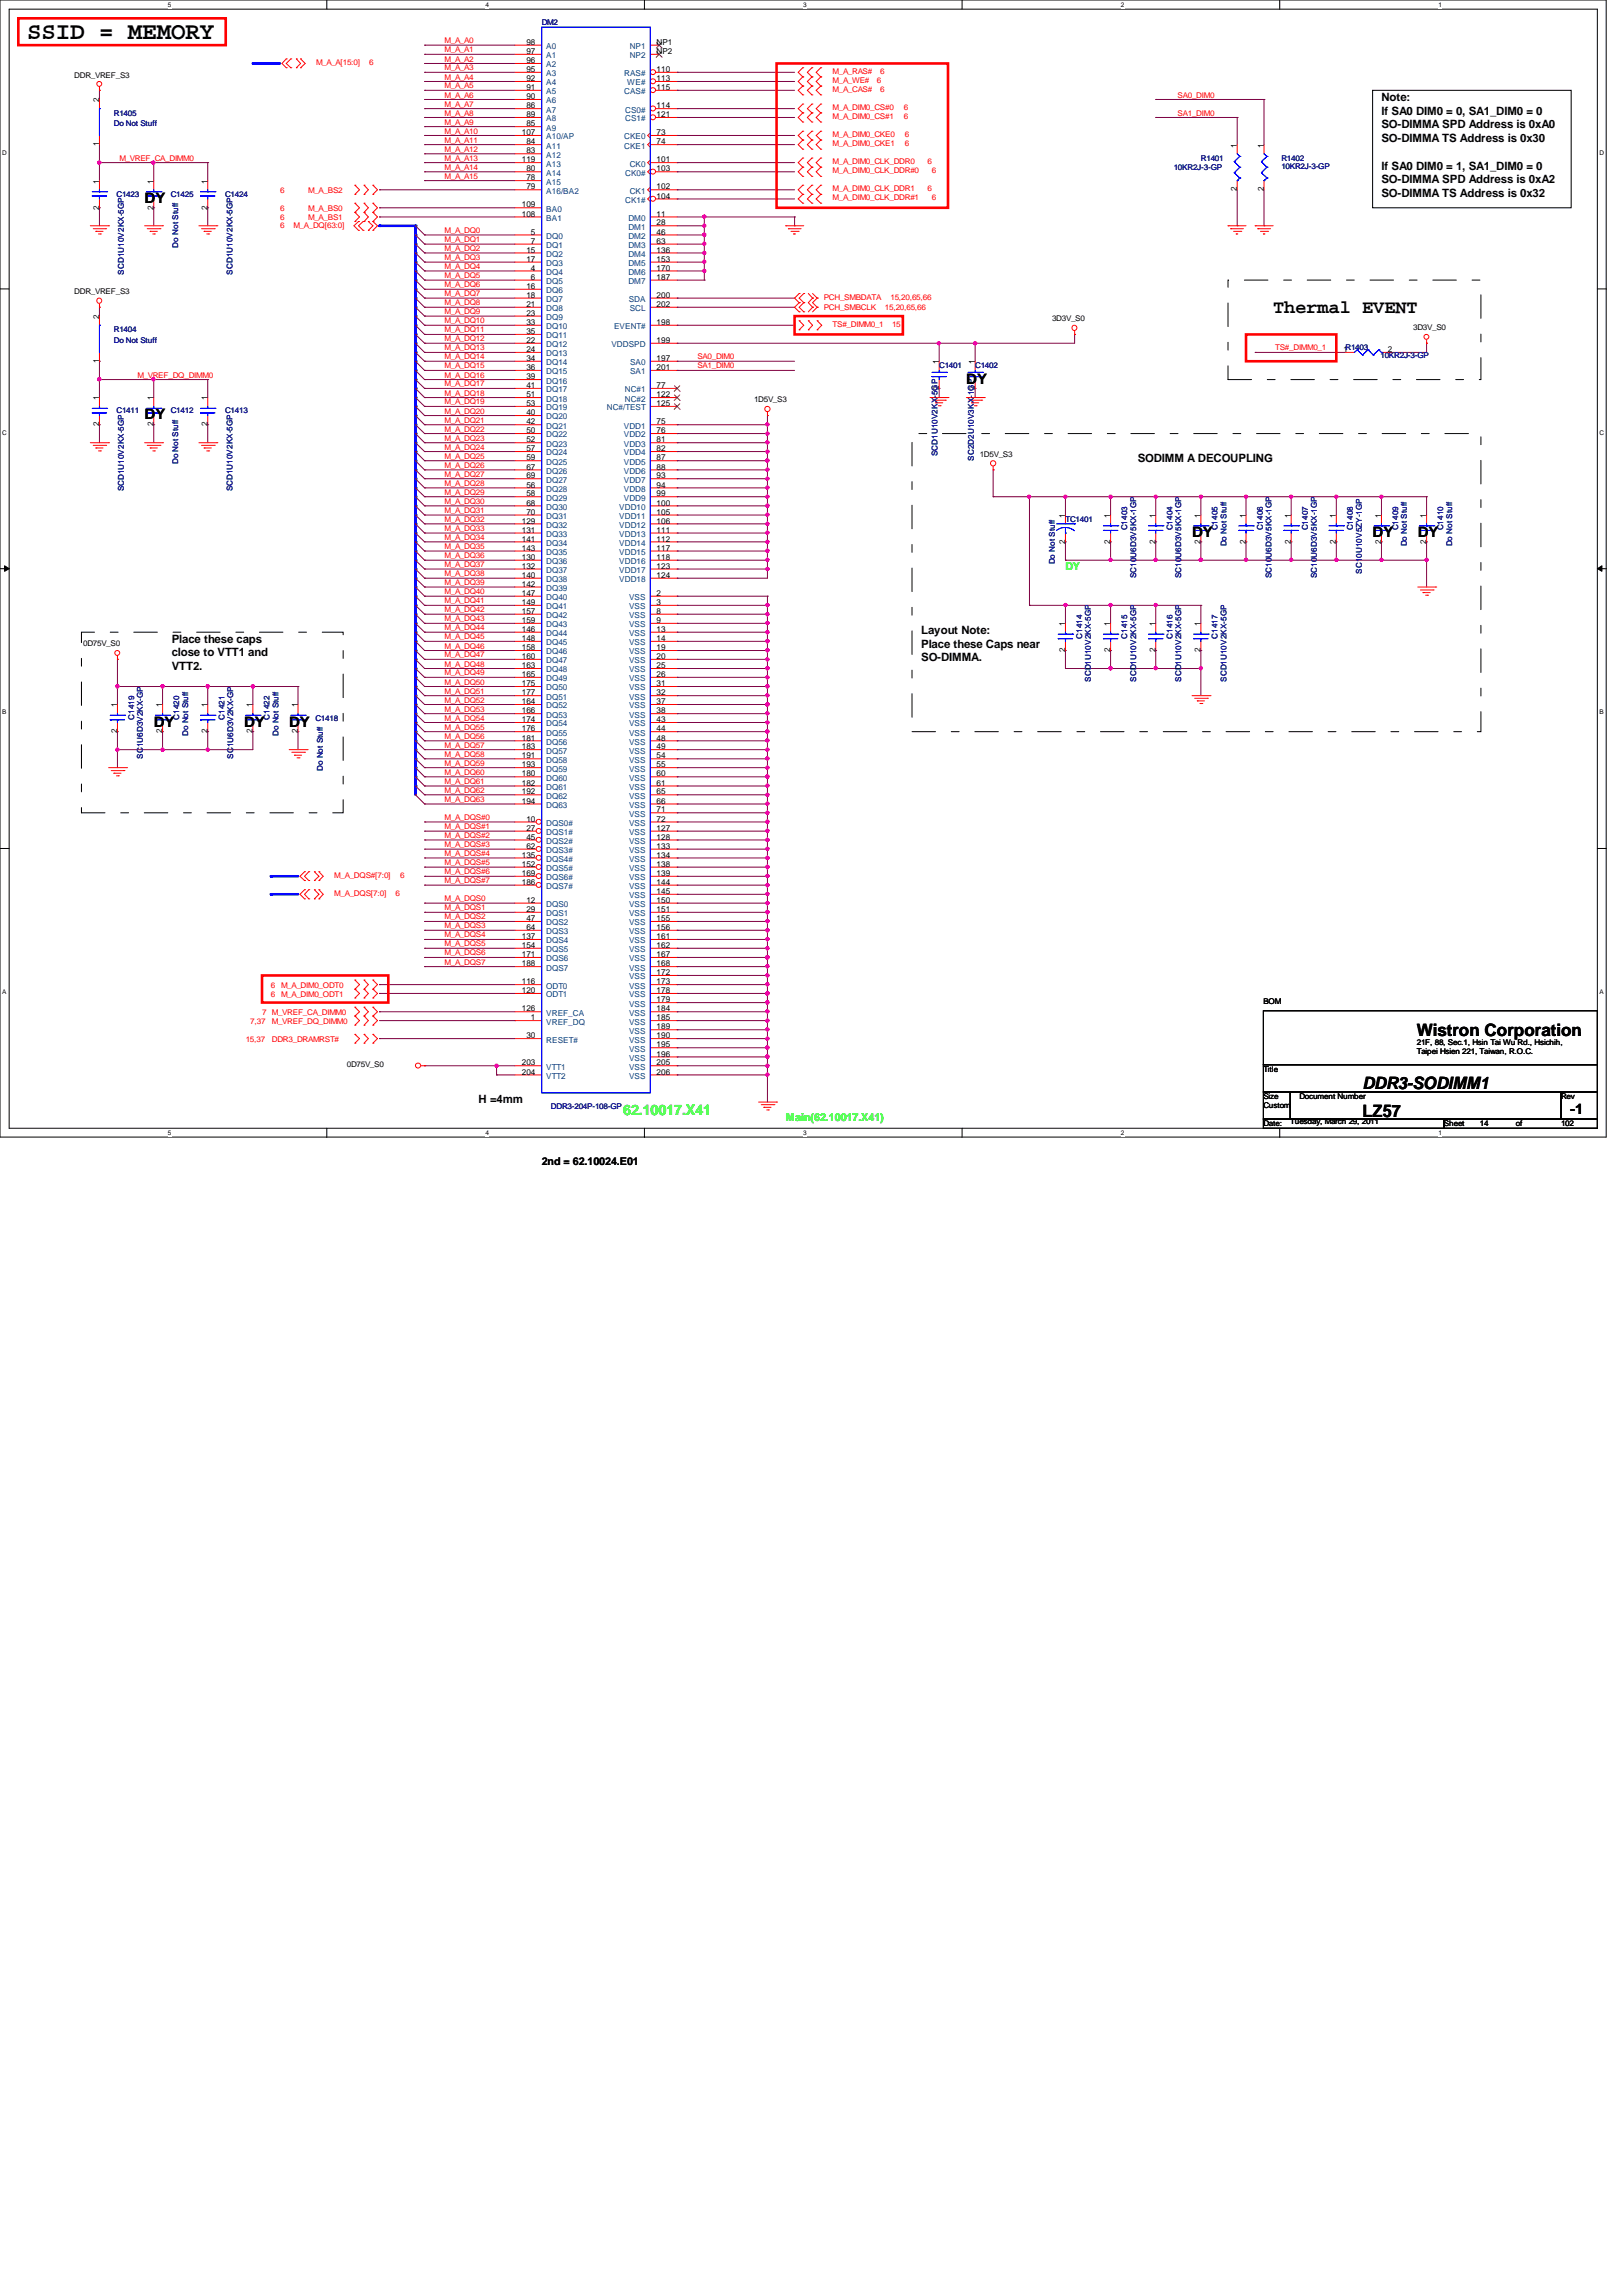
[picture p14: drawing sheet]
<svg xmlns="http://www.w3.org/2000/svg" width="210mm" height="297mm" viewBox="0 0 210 297" stroke-linecap="round" stroke-linejoin="round" font-family="sans-serif">
<defs><g id="words">
<text font-size="3.1" x="3.5" y="5">SSID = MEMORY</text>
<text font-size="2.4" x="164.8" y="40.5">Thermal EVENT</text>
<g font-size="2.2">
<text x="183.3" y="134">Wistron Corporation</text>
<text x="176.3" y="140.9">DDR3-SODIMM1</text>
<text x="176.3" y="144.5">LZ57</text>
</g>
<g font-size="1.9">
<text x="18.7" y="26.2">DY</text>
<text x="125.1" y="49.6">DY</text>
<text x="18.7" y="54.3">DY</text>
<text x="154.3" y="69.5">DY</text>
<text x="177.6" y="69.5">DY</text>
<text x="183.5" y="69.5">DY</text>
<text x="19.9" y="94">DY</text>
<text x="31.6" y="94">DY</text>
<text x="37.4" y="94">DY</text>
<text x="203.2" y="144.1">-1</text>
</g>
<text font-size="1.9" fill="#0f0" x="80.6" y="144.3">62.10017.X41</text>
<g font-size="1.5">
<text x="178.8" y="13">Note:</text>
<text x="178.8" y="14.8">If SA0 DIM0 = 0, SA1_DIM0 = 0</text>
<text x="178.8" y="16.6">SO-DIMMA SPD Address is 0xA0</text>
<text x="178.8" y="18.4">SO-DIMMA TS Address is 0x30</text>
<text x="178.8" y="21.9">If SA0 DIM0 = 1, SA1_DIM0 = 0</text>
<text x="178.8" y="23.7">SO-DIMMA SPD Address is 0xA2</text>
<text x="178.8" y="25.5">SO-DIMMA TS Address is 0x32</text>
<text x="147.2" y="59.8">SODIMM A DECOUPLING</text>
<text x="22.2" y="83.1">Place these caps</text>
<text x="119.2" y="82">Layout Note:</text>
<text x="119.2" y="83.8">Place these Caps near</text>
<text x="22.2" y="84.9">close to VTT1 and</text>
<text x="22.2" y="86.7">VTT2.</text>
<text x="119.2" y="85.6">SO-DIMMA.</text>
<text x="61.9" y="142.7">H =4mm</text>
</g>
<g font-size="1.4" fill="#0f0">
<text x="137.9" y="73.8">DY</text>
<text x="101.7" y="145">Main(62.10017.X41)</text>
</g>
<text font-size="1.4" x="70.1" y="150.7">2nd = 62.10024.E01</text>
<g font-size="1.1">
<text x="68.1" y="5.8">98</text>
<text x="85" y="5.8">NP1</text>
<text x="68.1" y="7">97</text>
<text x="68.1" y="8.2">96</text>
<text x="68.1" y="9.3">95</text>
<text x="68.1" y="10.5">92</text>
<text x="68.1" y="11.6">91</text>
<text x="85" y="7">NP2</text>
<text x="85" y="9.3">110</text>
<text x="85" y="10.5">113</text>
<text x="85" y="11.6">115</text>
<text x="12.8" y="13.3" transform="rotate(-90 12.8 13.3)">2</text>
<text x="67.5" y="17.5">107</text>
<text x="68.1" y="12.8">90</text>
<text x="68.1" y="14">86</text>
<text x="68.1" y="15.2">89</text>
<text x="68.1" y="16.3">85</text>
<text x="85" y="14">114</text>
<text x="85" y="15.2">121</text>
<text x="85" y="17.5">73</text>
<text x="12.8" y="23.7" transform="rotate(-90 12.8 23.7)">1</text>
<text x="12.8" y="18.9" transform="rotate(-90 12.8 18.9)">1</text>
<text x="19.9" y="23.7" transform="rotate(-90 19.9 23.7)">1</text>
<text x="26.8" y="23.7" transform="rotate(-90 26.8 23.7)">1</text>
<text x="67.5" y="21">119</text>
<text x="68.1" y="18.7">84</text>
<text x="68.1" y="19.9">83</text>
<text x="68.1" y="22.2">80</text>
<text x="68.1" y="23.3">78</text>
<text x="85" y="18.7">74</text>
<text x="85" y="21">101</text>
<text x="85" y="22.2">103</text>
<text x="160.1" y="19.1" transform="rotate(-90 160.1 19.1)">1</text>
<text x="163.5" y="19.1" transform="rotate(-90 163.5 19.1)">1</text>
<text x="12.8" y="27.1" transform="rotate(-90 12.8 27.1)">2</text>
<text x="19.9" y="27.1" transform="rotate(-90 19.9 27.1)">2</text>
<text x="26.8" y="27.1" transform="rotate(-90 26.8 27.1)">2</text>
<text x="67.5" y="26.8">109</text>
<text x="67.5" y="28">108</text>
<text x="68.1" y="24.5">79</text>
<text x="85" y="24.5">102</text>
<text x="85" y="25.7">104</text>
<text x="85" y="28">11</text>
<text x="85" y="29.2">28</text>
<text x="160.1" y="24.8" transform="rotate(-90 160.1 24.8)">2</text>
<text x="163.5" y="24.8" transform="rotate(-90 163.5 24.8)">2</text>
<text x="68.1" y="32.7">15</text>
<text x="68.1" y="33.9">17</text>
<text x="68.7" y="30.4">5</text>
<text x="68.7" y="31.5">7</text>
<text x="68.7" y="35">4</text>
<text x="85" y="30.4">46</text>
<text x="85" y="31.5">63</text>
<text x="85" y="32.7">136</text>
<text x="85" y="33.9">153</text>
<text x="85" y="35">170</text>
<text x="12.8" y="41.3" transform="rotate(-90 12.8 41.3)">2</text>
<text x="68.1" y="37.4">16</text>
<text x="68.1" y="38.5">18</text>
<text x="68.1" y="39.7">21</text>
<text x="68.1" y="40.9">23</text>
<text x="68.7" y="36.2">6</text>
<text x="85" y="36.2">187</text>
<text x="85" y="38.5">200</text>
<text x="85" y="39.7">202</text>
<text x="12.8" y="47" transform="rotate(-90 12.8 47)">1</text>
<text x="68.1" y="42">33</text>
<text x="68.1" y="43.2">35</text>
<text x="68.1" y="44.4">22</text>
<text x="68.1" y="45.6">24</text>
<text x="68.1" y="46.7">34</text>
<text x="68.1" y="47.9">36</text>
<text x="85" y="44.4">199</text>
<text x="85" y="46.7">197</text>
<text x="85" y="47.9">201</text>
<text x="85" y="42">198</text>
<text x="121.5" y="47.1" transform="rotate(-90 121.5 47.1)">1</text>
<text x="126.2" y="47.1" transform="rotate(-90 126.2 47.1)">1</text>
<text x="173.9" y="45.6">1R1403</text>
<text x="179.6" y="45.6">2</text>
<text x="12.8" y="51.8" transform="rotate(-90 12.8 51.8)">1</text>
<text x="19.9" y="51.8" transform="rotate(-90 19.9 51.8)">1</text>
<text x="26.8" y="51.8" transform="rotate(-90 26.8 51.8)">1</text>
<text x="68.1" y="49.1">39</text>
<text x="68.1" y="50.2">41</text>
<text x="68.1" y="51.4">51</text>
<text x="68.1" y="52.5">53</text>
<text x="68.1" y="53.7">40</text>
<text x="85" y="50.2">77</text>
<text x="85" y="51.4">122</text>
<text x="85" y="52.5">125</text>
<text x="121.5" y="50.5" transform="rotate(-90 121.5 50.5)">2</text>
<text x="126.2" y="50.5" transform="rotate(-90 126.2 50.5)">2</text>
<text x="12.8" y="55.2" transform="rotate(-90 12.8 55.2)">2</text>
<text x="19.9" y="55.2" transform="rotate(-90 19.9 55.2)">2</text>
<text x="26.8" y="55.2" transform="rotate(-90 26.8 55.2)">2</text>
<text x="68.1" y="54.9">42</text>
<text x="68.1" y="56">50</text>
<text x="68.1" y="57.2">52</text>
<text x="68.1" y="58.4">57</text>
<text x="68.1" y="59.6">59</text>
<text x="85" y="57.2">81</text>
<text x="85" y="58.4">82</text>
<text x="85" y="59.6">87</text>
<text x="85" y="54.9">75</text>
<text x="85" y="56">76</text>
<text x="68.1" y="60.7">67</text>
<text x="68.1" y="61.9">69</text>
<text x="68.1" y="63.1">56</text>
<text x="68.1" y="64.2">58</text>
<text x="68.1" y="65.4">68</text>
<text x="85" y="60.7">88</text>
<text x="85" y="61.9">93</text>
<text x="85" y="63.1">94</text>
<text x="85" y="64.2">99</text>
<text x="85" y="65.4">100</text>
<text x="67.5" y="67.7">129</text>
<text x="67.5" y="68.9">131</text>
<text x="67.5" y="70.1">141</text>
<text x="67.5" y="71.2">143</text>
<text x="68.1" y="66.6">70</text>
<text x="85" y="68.9">111</text>
<text x="85" y="70.1">112</text>
<text x="85" y="71.2">117</text>
<text x="85" y="66.6">105</text>
<text x="85" y="67.7">106</text>
<text x="137.8" y="70.4" transform="rotate(-90 137.8 70.4)">2</text>
<text x="137.8" y="67" transform="rotate(-90 137.8 67)">1</text>
<text x="143.7" y="70.4" transform="rotate(-90 143.7 70.4)">2</text>
<text x="143.7" y="67" transform="rotate(-90 143.7 67)">1</text>
<text x="149.5" y="70.4" transform="rotate(-90 149.5 70.4)">2</text>
<text x="149.5" y="67" transform="rotate(-90 149.5 67)">1</text>
<text x="155.4" y="70.4" transform="rotate(-90 155.4 70.4)">2</text>
<text x="155.4" y="67" transform="rotate(-90 155.4 67)">1</text>
<text x="161.2" y="70.4" transform="rotate(-90 161.2 70.4)">2</text>
<text x="161.2" y="67" transform="rotate(-90 161.2 67)">1</text>
<text x="167" y="70.4" transform="rotate(-90 167 70.4)">2</text>
<text x="167" y="67" transform="rotate(-90 167 67)">1</text>
<text x="172.9" y="70.4" transform="rotate(-90 172.9 70.4)">2</text>
<text x="172.9" y="67" transform="rotate(-90 172.9 67)">1</text>
<text x="178.7" y="70.4" transform="rotate(-90 178.7 70.4)">2</text>
<text x="178.7" y="67" transform="rotate(-90 178.7 67)">1</text>
<text x="184.6" y="70.4" transform="rotate(-90 184.6 70.4)">2</text>
<text x="184.6" y="67" transform="rotate(-90 184.6 67)">1</text>
<text x="67.5" y="72.4">130</text>
<text x="67.5" y="73.6">132</text>
<text x="67.5" y="74.8">140</text>
<text x="67.5" y="75.9">142</text>
<text x="67.5" y="77.1">147</text>
<text x="85" y="77.1">2</text>
<text x="85" y="74.8">124</text>
<text x="85" y="72.4">118</text>
<text x="85" y="73.6">123</text>
<text x="67.5" y="78.3">149</text>
<text x="67.5" y="79.4">157</text>
<text x="67.5" y="80.6">159</text>
<text x="67.5" y="81.7">146</text>
<text x="67.5" y="82.9">148</text>
<text x="85" y="78.3">3</text>
<text x="85" y="79.4">8</text>
<text x="85" y="80.6">9</text>
<text x="85" y="81.7">13</text>
<text x="85" y="82.9">14</text>
<text x="137.8" y="81" transform="rotate(-90 137.8 81)">1</text>
<text x="143.7" y="81" transform="rotate(-90 143.7 81)">1</text>
<text x="149.5" y="81" transform="rotate(-90 149.5 81)">1</text>
<text x="155.4" y="81" transform="rotate(-90 155.4 81)">1</text>
<text x="67.5" y="84.1">158</text>
<text x="67.5" y="85.3">160</text>
<text x="67.5" y="86.4">163</text>
<text x="67.5" y="87.6">165</text>
<text x="67.5" y="88.8">175</text>
<text x="67.5" y="90">177</text>
<text x="85" y="84.1">19</text>
<text x="85" y="85.3">20</text>
<text x="85" y="86.4">25</text>
<text x="85" y="87.6">26</text>
<text x="85" y="88.8">31</text>
<text x="85" y="90">32</text>
<text x="137.8" y="84.4" transform="rotate(-90 137.8 84.4)">2</text>
<text x="143.7" y="84.4" transform="rotate(-90 143.7 84.4)">2</text>
<text x="149.5" y="84.4" transform="rotate(-90 149.5 84.4)">2</text>
<text x="155.4" y="84.4" transform="rotate(-90 155.4 84.4)">2</text>
<text x="15.2" y="94.9" transform="rotate(-90 15.2 94.9)">2</text>
<text x="15.2" y="91.5" transform="rotate(-90 15.2 91.5)">1</text>
<text x="21" y="94.9" transform="rotate(-90 21 94.9)">2</text>
<text x="21" y="91.5" transform="rotate(-90 21 91.5)">1</text>
<text x="26.8" y="94.9" transform="rotate(-90 26.8 94.9)">2</text>
<text x="26.8" y="91.5" transform="rotate(-90 26.8 91.5)">1</text>
<text x="32.7" y="94.9" transform="rotate(-90 32.7 94.9)">2</text>
<text x="32.7" y="91.5" transform="rotate(-90 32.7 91.5)">1</text>
<text x="38.5" y="94.9" transform="rotate(-90 38.5 94.9)">2</text>
<text x="38.5" y="91.5" transform="rotate(-90 38.5 91.5)">1</text>
<text x="67.5" y="91.1">164</text>
<text x="67.5" y="92.3">166</text>
<text x="67.5" y="93.4">174</text>
<text x="67.5" y="94.6">176</text>
<text x="67.5" y="95.8">181</text>
<text x="85" y="91.1">37</text>
<text x="85" y="92.3">38</text>
<text x="85" y="93.4">43</text>
<text x="85" y="94.6">44</text>
<text x="85" y="95.8">48</text>
<text x="67.5" y="96.9">183</text>
<text x="67.5" y="98.1">191</text>
<text x="67.5" y="99.3">193</text>
<text x="67.5" y="100.5">180</text>
<text x="67.5" y="101.6">182</text>
<text x="85" y="96.9">49</text>
<text x="85" y="98.1">54</text>
<text x="85" y="99.3">55</text>
<text x="85" y="100.5">60</text>
<text x="85" y="101.6">61</text>
<text x="67.5" y="102.8">192</text>
<text x="67.5" y="104">194</text>
<text x="68.1" y="106.3">10</text>
<text x="68.1" y="107.5">27</text>
<text x="85" y="102.8">65</text>
<text x="85" y="104">66</text>
<text x="85" y="105.1">71</text>
<text x="85" y="106.3">72</text>
<text x="85" y="107.5">127</text>
<text x="67.5" y="111">135</text>
<text x="67.5" y="112.1">152</text>
<text x="67.5" y="113.3">169</text>
<text x="68.1" y="108.6">45</text>
<text x="68.1" y="109.8">62</text>
<text x="85" y="108.6">128</text>
<text x="85" y="111">134</text>
<text x="85" y="109.8">133</text>
<text x="85" y="112.1">138</text>
<text x="85" y="113.3">139</text>
<text x="67.5" y="114.5">186</text>
<text x="68.1" y="116.8">12</text>
<text x="68.1" y="118">29</text>
<text x="68.1" y="119.2">47</text>
<text x="85" y="114.5">144</text>
<text x="85" y="115.7">145</text>
<text x="85" y="118">151</text>
<text x="85" y="116.8">150</text>
<text x="85" y="119.2">155</text>
<text x="67.5" y="121.5">137</text>
<text x="67.5" y="122.6">154</text>
<text x="67.5" y="123.8">171</text>
<text x="67.5" y="125">188</text>
<text x="68.1" y="120.3">64</text>
<text x="85" y="120.3">156</text>
<text x="85" y="121.5">161</text>
<text x="85" y="122.6">162</text>
<text x="85" y="123.8">167</text>
<text x="85" y="125">168</text>
<text x="67.5" y="127.3">116</text>
<text x="67.5" y="128.5">120</text>
<text x="67.5" y="130.9">126</text>
<text x="68.7" y="132">1</text>
<text x="85" y="127.3">173</text>
<text x="85" y="126.2">172</text>
<text x="85" y="129.7">179</text>
<text x="85" y="128.5">178</text>
<text x="85" y="132">185</text>
<text x="85" y="130.9">184</text>
<text x="67.5" y="137.8">203</text>
<text x="68.1" y="134.3">30</text>
<text x="85" y="133.2">189</text>
<text x="85" y="134.3">190</text>
<text x="85" y="135.5">195</text>
<text x="85" y="136.7">196</text>
<text x="85" y="137.8">205</text>
<text x="67.5" y="139">204</text>
<text x="85" y="139">206</text>
</g>
<g font-size="1.1" fill="#004080">
<text x="70.7" y="6.4">A0</text>
<text x="70.7" y="7.5">A1</text>
<text x="70.7" y="8.7">A2</text>
<text x="70.7" y="9.9">A3</text>
<text x="70.7" y="11">A4</text>
<text x="80.8" y="9.9">RAS#</text>
<text x="81.2" y="11">WE#</text>
<text x="81.5" y="6.4">NP1</text>
<text x="81.5" y="7.5">NP2</text>
<text x="70.7" y="12.2">A5</text>
<text x="70.7" y="13.4">A6</text>
<text x="70.7" y="14.6">A7</text>
<text x="70.7" y="15.7">A8</text>
<text x="70.7" y="16.9">A9</text>
<text x="80.8" y="12.2">CAS#</text>
<text x="80.9" y="14.6">CS0#</text>
<text x="80.9" y="15.7">CS1#</text>
<text x="70.7" y="18">A10/AP</text>
<text x="70.7" y="19.2">A11</text>
<text x="70.7" y="20.4">A12</text>
<text x="70.7" y="21.5">A13</text>
<text x="70.7" y="22.7">A14</text>
<text x="70.7" y="23.9">A15</text>
<text x="80.8" y="18">CKE0</text>
<text x="80.8" y="19.2">CKE1</text>
<text x="80.9" y="22.7">CK0#</text>
<text x="81.5" y="21.5">CK0</text>
<text x="70.7" y="25.1">A16/BA2</text>
<text x="70.7" y="27.4">BA0</text>
<text x="70.7" y="28.6">BA1</text>
<text x="80.9" y="26.2">CK1#</text>
<text x="81.3" y="28.6">DM0</text>
<text x="81.3" y="29.7">DM1</text>
<text x="81.5" y="25.1">CK1</text>
<text x="70.7" y="30.9">DQ0</text>
<text x="70.7" y="32.1">DQ1</text>
<text x="70.7" y="33.2">DQ2</text>
<text x="70.7" y="34.4">DQ3</text>
<text x="70.7" y="35.6">DQ4</text>
<text x="81.3" y="30.9">DM2</text>
<text x="81.3" y="32.1">DM3</text>
<text x="81.3" y="33.2">DM4</text>
<text x="81.3" y="34.4">DM5</text>
<text x="81.3" y="35.6">DM6</text>
<text x="70.7" y="36.7">DQ5</text>
<text x="70.7" y="37.9">DQ6</text>
<text x="70.7" y="39.1">DQ7</text>
<text x="70.7" y="40.3">DQ8</text>
<text x="70.7" y="41.4">DQ9</text>
<text x="81.3" y="36.7">DM7</text>
<text x="81.4" y="39.1">SDA</text>
<text x="81.5" y="40.3">SCL</text>
<text x="70.7" y="42.6">DQ10</text>
<text x="70.7" y="43.8">DQ11</text>
<text x="70.7" y="44.9">DQ12</text>
<text x="70.7" y="46.1">DQ13</text>
<text x="70.7" y="47.2">DQ14</text>
<text x="79.1" y="44.9">VDDSPD</text>
<text x="79.5" y="42.6">EVENT#</text>
<text x="81.5" y="47.2">SA0</text>
<text x="70.7" y="48.4">DQ15</text>
<text x="70.7" y="49.6">DQ16</text>
<text x="70.7" y="50.8">DQ17</text>
<text x="70.7" y="51.9">DQ18</text>
<text x="70.7" y="53.1">DQ19</text>
<text x="78.5" y="53.1">NC#/TEST</text>
<text x="80.9" y="50.8">NC#1</text>
<text x="80.9" y="51.9">NC#2</text>
<text x="81.5" y="48.4">SA1</text>
<text x="70.7" y="54.3">DQ20</text>
<text x="70.7" y="55.5">DQ21</text>
<text x="70.7" y="56.6">DQ22</text>
<text x="70.7" y="57.8">DQ23</text>
<text x="70.7" y="58.9">DQ24</text>
<text x="80.7" y="57.8">VDD3</text>
<text x="80.7" y="58.9">VDD4</text>
<text x="80.7" y="55.5">VDD1</text>
<text x="80.7" y="56.6">VDD2</text>
<text x="70.7" y="60.1">DQ25</text>
<text x="70.7" y="61.3">DQ26</text>
<text x="70.7" y="62.4">DQ27</text>
<text x="70.7" y="63.6">DQ28</text>
<text x="70.7" y="64.8">DQ29</text>
<text x="70.7" y="66">DQ30</text>
<text x="80.1" y="66">VDD10</text>
<text x="80.7" y="60.1">VDD5</text>
<text x="80.7" y="61.3">VDD6</text>
<text x="80.7" y="62.4">VDD7</text>
<text x="80.7" y="63.6">VDD8</text>
<text x="80.7" y="64.8">VDD9</text>
<text x="70.7" y="67.1">DQ31</text>
<text x="70.7" y="68.3">DQ32</text>
<text x="70.7" y="69.5">DQ33</text>
<text x="70.7" y="70.6">DQ34</text>
<text x="70.7" y="71.8">DQ35</text>
<text x="80.1" y="69.5">VDD13</text>
<text x="80.1" y="70.6">VDD14</text>
<text x="80.1" y="71.8">VDD15</text>
<text x="80.1" y="67.1">VDD11</text>
<text x="80.1" y="68.3">VDD12</text>
<text x="70.7" y="73">DQ36</text>
<text x="70.7" y="74.1">DQ37</text>
<text x="70.7" y="75.3">DQ38</text>
<text x="70.7" y="76.5">DQ39</text>
<text x="70.7" y="77.6">DQ40</text>
<text x="80.1" y="75.3">VDD18</text>
<text x="80.1" y="73">VDD16</text>
<text x="80.1" y="74.1">VDD17</text>
<text x="81.4" y="77.6">VSS</text>
<text x="70.7" y="78.8">DQ41</text>
<text x="70.7" y="80">DQ42</text>
<text x="70.7" y="81.2">DQ43</text>
<text x="70.7" y="82.3">DQ44</text>
<text x="70.7" y="83.5">DQ45</text>
<text x="81.4" y="78.8">VSS</text>
<text x="81.4" y="80">VSS</text>
<text x="81.4" y="81.2">VSS</text>
<text x="81.4" y="82.3">VSS</text>
<text x="81.4" y="83.5">VSS</text>
<text x="70.7" y="84.7">DQ46</text>
<text x="70.7" y="85.8">DQ47</text>
<text x="70.7" y="87">DQ48</text>
<text x="70.7" y="88.1">DQ49</text>
<text x="70.7" y="89.3">DQ50</text>
<text x="81.4" y="84.7">VSS</text>
<text x="81.4" y="85.8">VSS</text>
<text x="81.4" y="87">VSS</text>
<text x="81.4" y="88.1">VSS</text>
<text x="81.4" y="89.3">VSS</text>
<text x="70.7" y="90.5">DQ51</text>
<text x="70.7" y="91.7">DQ52</text>
<text x="70.7" y="92.8">DQ53</text>
<text x="70.7" y="94">DQ54</text>
<text x="70.7" y="95.2">DQ55</text>
<text x="81.4" y="90.5">VSS</text>
<text x="81.4" y="91.7">VSS</text>
<text x="81.4" y="92.8">VSS</text>
<text x="81.4" y="94">VSS</text>
<text x="81.4" y="95.2">VSS</text>
<text x="70.7" y="96.4">DQ56</text>
<text x="70.7" y="97.5">DQ57</text>
<text x="70.7" y="98.7">DQ58</text>
<text x="70.7" y="99.8">DQ59</text>
<text x="70.7" y="101">DQ60</text>
<text x="81.4" y="96.4">VSS</text>
<text x="81.4" y="97.5">VSS</text>
<text x="81.4" y="98.7">VSS</text>
<text x="81.4" y="99.8">VSS</text>
<text x="81.4" y="101">VSS</text>
<text x="70.7" y="102.2">DQ61</text>
<text x="70.7" y="103.3">DQ62</text>
<text x="70.7" y="104.5">DQ63</text>
<text x="70.7" y="106.8">DQS0#</text>
<text x="81.4" y="102.2">VSS</text>
<text x="81.4" y="103.3">VSS</text>
<text x="81.4" y="104.5">VSS</text>
<text x="81.4" y="105.7">VSS</text>
<text x="81.4" y="106.8">VSS</text>
<text x="70.7" y="108">DQS1#</text>
<text x="70.7" y="109.2">DQS2#</text>
<text x="70.7" y="110.4">DQS3#</text>
<text x="70.7" y="111.5">DQS4#</text>
<text x="70.7" y="112.7">DQS5#</text>
<text x="70.7" y="113.9">DQS6#</text>
<text x="81.4" y="108">VSS</text>
<text x="81.4" y="109.2">VSS</text>
<text x="81.4" y="111.5">VSS</text>
<text x="81.4" y="110.4">VSS</text>
<text x="81.4" y="112.7">VSS</text>
<text x="81.4" y="113.9">VSS</text>
<text x="70.7" y="115">DQS7#</text>
<text x="70.7" y="117.3">DQS0</text>
<text x="70.7" y="118.5">DQS1</text>
<text x="70.7" y="119.7">DQS2</text>
<text x="81.4" y="115">VSS</text>
<text x="81.4" y="116.2">VSS</text>
<text x="81.4" y="118.5">VSS</text>
<text x="81.4" y="117.3">VSS</text>
<text x="81.4" y="119.7">VSS</text>
<text x="70.7" y="120.9">DQS3</text>
<text x="70.7" y="122">DQS4</text>
<text x="70.7" y="123.2">DQS5</text>
<text x="70.7" y="124.4">DQS6</text>
<text x="70.7" y="125.6">DQS7</text>
<text x="81.4" y="120.9">VSS</text>
<text x="81.4" y="122">VSS</text>
<text x="81.4" y="123.2">VSS</text>
<text x="81.4" y="124.4">VSS</text>
<text x="81.4" y="125.6">VSS</text>
<text x="70.7" y="127.9">ODT0</text>
<text x="70.7" y="129">ODT1</text>
<text x="70.7" y="131.4">VREF_CA</text>
<text x="81.4" y="127.9">VSS</text>
<text x="81.4" y="126.7">VSS</text>
<text x="81.4" y="130.2">VSS</text>
<text x="81.4" y="129">VSS</text>
<text x="81.4" y="131.4">VSS</text>
<text x="70.7" y="132.5">VREF_DQ</text>
<text x="70.7" y="134.9">RESET#</text>
<text x="81.4" y="132.5">VSS</text>
<text x="81.4" y="133.7">VSS</text>
<text x="81.4" y="134.9">VSS</text>
<text x="81.4" y="136.1">VSS</text>
<text x="81.4" y="137.2">VSS</text>
<text x="70.7" y="138.4">VTT1</text>
<text x="70.7" y="139.6">VTT2</text>
<text x="81.4" y="138.4">VSS</text>
<text x="81.4" y="139.6">VSS</text>
</g>
<g font-size="1" fill="#f00">
<text x="57.5" y="5.6">M_A_A0</text>
<text x="40.9" y="8.4">M_A_A[15:0]</text>
<text x="47.8" y="8.4">6</text>
<text x="57.5" y="6.8">M_A_A1</text>
<text x="57.5" y="8">M_A_A2</text>
<text x="57.5" y="9.1">M_A_A3</text>
<text x="57.5" y="10.3">M_A_A4</text>
<text x="57.5" y="11.4">M_A_A5</text>
<text x="107.7" y="10.7">M_A_WE#</text>
<text x="107.7" y="11.9">M_A_CAS#</text>
<text x="107.7" y="9.6">M_A_RAS#</text>
<text x="113.5" y="10.7">6</text>
<text x="113.9" y="11.9">6</text>
<text x="113.9" y="9.6">6</text>
<text x="57.5" y="13.8">M_A_A7</text>
<text x="57.5" y="14.9">M_A_A8</text>
<text x="57.5" y="16.1">M_A_A9</text>
<text x="57.5" y="17.3">M_A_A10</text>
<text x="57.5" y="12.6">M_A_A6</text>
<text x="107.7" y="14.2">M_A_DIM0_CS#0</text>
<text x="107.7" y="17.7">M_A_DIM0_CKE0</text>
<text x="107.7" y="15.4">M_A_DIM0_CS#1</text>
<text x="117" y="14.2">6</text>
<text x="117" y="15.4">6</text>
<text x="117.1" y="17.7">6</text>
<text x="152.4" y="14.9">SA1_DIM0</text>
<text x="152.4" y="12.6">SA0_DIM0</text>
<text x="15.5" y="20.8">M_VREF_CA_DIMM0</text>
<text x="57.5" y="18.5">M_A_A11</text>
<text x="57.5" y="20.8">M_A_A13</text>
<text x="57.5" y="22">M_A_A14</text>
<text x="57.5" y="23.1">M_A_A15</text>
<text x="57.5" y="19.6">M_A_A12</text>
<text x="107.7" y="18.9">M_A_DIM0_CKE1</text>
<text x="107.7" y="21.3">M_A_DIM0_CLK_DDR0</text>
<text x="107.7" y="22.4">M_A_DIM0_CLK_DDR#0</text>
<text x="117.1" y="18.9">6</text>
<text x="120" y="21.3">6</text>
<text x="120.6" y="22.4">6</text>
<text x="36.2" y="25">6</text>
<text x="36.2" y="27.3">6</text>
<text x="36.2" y="28.5">6</text>
<text x="36.2" y="29.5">6</text>
<text x="38" y="29.5">M_A_DQ[63:0]</text>
<text x="39.9" y="25">M_A_BS2</text>
<text x="39.9" y="27.3">M_A_BS0</text>
<text x="39.9" y="28.5">M_A_BS1</text>
<text x="107.7" y="24.7">M_A_DIM0_CLK_DDR1</text>
<text x="107.7" y="25.9">M_A_DIM0_CLK_DDR#1</text>
<text x="120" y="24.7">6</text>
<text x="120.6" y="25.9">6</text>
<text x="57.5" y="30.1">M_A_DQ0</text>
<text x="57.5" y="31.3">M_A_DQ1</text>
<text x="57.5" y="32.5">M_A_DQ2</text>
<text x="57.5" y="33.7">M_A_DQ3</text>
<text x="57.5" y="34.8">M_A_DQ4</text>
<text x="57.5" y="36">M_A_DQ5</text>
<text x="57.5" y="37.2">M_A_DQ6</text>
<text x="57.5" y="38.3">M_A_DQ7</text>
<text x="57.5" y="39.5">M_A_DQ8</text>
<text x="57.5" y="40.6">M_A_DQ9</text>
<text x="57.5" y="41.8">M_A_DQ10</text>
<text x="106.6" y="40">PCH_SMBCLK</text>
<text x="106.6" y="38.9">PCH_SMBDATA</text>
<text x="114.5" y="40">15,20,65,66</text>
<text x="115.2" y="38.9">15,20,65,66</text>
<text x="57.5" y="44.2">M_A_DQ12</text>
<text x="57.5" y="45.3">M_A_DQ13</text>
<text x="57.5" y="46.5">M_A_DQ14</text>
<text x="57.5" y="47.7">M_A_DQ15</text>
<text x="57.5" y="43">M_A_DQ11</text>
<text x="90.3" y="46.5">SA0_DIM0</text>
<text x="90.3" y="47.7">SA1_DIM0</text>
<text x="107.7" y="42.2">TS#_DIMM0_1</text>
<text x="115.4" y="42.2">15</text>
<text x="165" y="45.3">TS#_DIMM0_1</text>
<text x="17.8" y="48.9">M_VREF_DQ_DIMM0</text>
<text x="57.5" y="48.9">M_A_DQ16</text>
<text x="57.5" y="50">M_A_DQ17</text>
<text x="57.5" y="51.2">M_A_DQ18</text>
<text x="57.5" y="52.3">M_A_DQ19</text>
<text x="57.5" y="53.5">M_A_DQ20</text>
<text x="57.5" y="54.7">M_A_DQ21</text>
<text x="57.5" y="55.8">M_A_DQ22</text>
<text x="57.5" y="57">M_A_DQ23</text>
<text x="57.5" y="58.2">M_A_DQ24</text>
<text x="57.5" y="59.4">M_A_DQ25</text>
<text x="57.5" y="60.5">M_A_DQ26</text>
<text x="57.5" y="61.7">M_A_DQ27</text>
<text x="57.5" y="62.9">M_A_DQ28</text>
<text x="57.5" y="64">M_A_DQ29</text>
<text x="57.5" y="65.2">M_A_DQ30</text>
<text x="57.5" y="66.4">M_A_DQ31</text>
<text x="57.5" y="67.5">M_A_DQ32</text>
<text x="57.5" y="68.7">M_A_DQ33</text>
<text x="57.5" y="69.9">M_A_DQ34</text>
<text x="57.5" y="71">M_A_DQ35</text>
<text x="57.5" y="76.9">M_A_DQ40</text>
<text x="57.5" y="72.2">M_A_DQ36</text>
<text x="57.5" y="73.4">M_A_DQ37</text>
<text x="57.5" y="74.5">M_A_DQ38</text>
<text x="57.5" y="75.7">M_A_DQ39</text>
<text x="57.5" y="78.1">M_A_DQ41</text>
<text x="57.5" y="79.2">M_A_DQ42</text>
<text x="57.5" y="80.4">M_A_DQ43</text>
<text x="57.5" y="81.5">M_A_DQ44</text>
<text x="57.5" y="82.7">M_A_DQ45</text>
<text x="57.5" y="83.9">M_A_DQ46</text>
<text x="57.5" y="85">M_A_DQ47</text>
<text x="57.5" y="86.2">M_A_DQ48</text>
<text x="57.5" y="87.4">M_A_DQ49</text>
<text x="57.5" y="88.6">M_A_DQ50</text>
<text x="57.5" y="89.7">M_A_DQ51</text>
<text x="57.5" y="90.9">M_A_DQ52</text>
<text x="57.5" y="92.1">M_A_DQ53</text>
<text x="57.5" y="93.2">M_A_DQ54</text>
<text x="57.5" y="94.4">M_A_DQ55</text>
<text x="57.5" y="95.6">M_A_DQ56</text>
<text x="57.5" y="96.7">M_A_DQ57</text>
<text x="57.5" y="97.9">M_A_DQ58</text>
<text x="57.5" y="99.1">M_A_DQ59</text>
<text x="57.5" y="100.2">M_A_DQ60</text>
<text x="57.5" y="101.4">M_A_DQ61</text>
<text x="57.5" y="106.1">M_A_DQS#0</text>
<text x="57.5" y="107.3">M_A_DQS#1</text>
<text x="57.5" y="102.6">M_A_DQ62</text>
<text x="57.5" y="103.8">M_A_DQ63</text>
<text x="43.3" y="113.5">M_A_DQS#[7:0]</text>
<text x="51.8" y="113.5">6</text>
<text x="57.5" y="111.9">M_A_DQS#5</text>
<text x="57.5" y="113.1">M_A_DQS#6</text>
<text x="57.5" y="108.4">M_A_DQS#2</text>
<text x="57.5" y="109.6">M_A_DQS#3</text>
<text x="57.5" y="110.7">M_A_DQS#4</text>
<text x="43.3" y="115.9">M_A_DQS[7:0]</text>
<text x="51.2" y="115.9">6</text>
<text x="57.5" y="114.3">M_A_DQS#7</text>
<text x="57.5" y="116.6">M_A_DQS0</text>
<text x="57.5" y="117.8">M_A_DQS1</text>
<text x="57.5" y="119">M_A_DQS2</text>
<text x="57.5" y="120.1">M_A_DQS3</text>
<text x="57.5" y="121.3">M_A_DQS4</text>
<text x="57.5" y="122.4">M_A_DQS5</text>
<text x="57.5" y="123.6">M_A_DQS6</text>
<text x="57.5" y="124.8">M_A_DQS7</text>
<text x="33.9" y="131.3">7 M_VREF_CA_DIMM0</text>
<text x="35.1" y="127.8">6</text>
<text x="35.1" y="128.9">6</text>
<text x="36.4" y="127.8">M_A_DIM0_ODT0</text>
<text x="36.4" y="128.9">M_A_DIM0_ODT1</text>
<text x="31.8" y="134.8">15,37</text>
<text x="32.4" y="132.5">7,37</text>
<text x="35.2" y="134.8">DDR3_DRAMRST#</text>
<text x="35.2" y="132.5">M_VREF_DQ_DIMM0</text>
</g>
<g font-size="1" fill="#000080">
<text x="70.1" y="3.3">DM2</text>
<text x="14.7" y="14.9">R1405</text>
<text x="14.7" y="16.3">Do Not Stuff</text>
<text x="151.9" y="21.9">10KR2J-3-GP</text>
<text x="155.4" y="20.8">R1401</text>
<text x="165.8" y="20.8">R1402</text>
<text x="165.8" y="21.8">10KR2J-3-GP</text>
<text x="15.1" y="25.4">C1423</text>
<text x="22.1" y="25.4">C1425</text>
<text x="29.1" y="25.4">C1424</text>
<text x="16" y="35.5" transform="rotate(-90 16 35.5)">SCD1U10V2KX-5GP</text>
<text x="23.1" y="32" transform="rotate(-90 23.1 32)">Do Not Stuff</text>
<text x="30.1" y="35.5" transform="rotate(-90 30.1 35.5)">SCD1U10V2KX-5GP</text>
<text x="14.7" y="43">R1404</text>
<text x="14.7" y="44.4">Do Not Stuff</text>
<text x="121.5" y="47.6">C1401</text>
<text x="126.2" y="47.6">C1402</text>
<text x="178.6" y="46.4">10KR2J-3-GP</text>
<text x="15.1" y="53.5">C1411</text>
<text x="22.1" y="53.5">C1412</text>
<text x="29.1" y="53.5">C1413</text>
<text x="121.3" y="59" transform="rotate(-90 121.3 59)">SCD1U10V2KX-5GP</text>
<text x="126" y="59.6" transform="rotate(-90 126 59.6)">SC2D2U10V3KX-1GP</text>
<text x="16" y="63.6" transform="rotate(-90 16 63.6)">SCD1U10V2KX-5GP</text>
<text x="23.1" y="60.1" transform="rotate(-90 23.1 60.1)">Do Not Stuff</text>
<text x="30.1" y="63.6" transform="rotate(-90 30.1 63.6)">SCD1U10V2KX-5GP</text>
<text x="137.9" y="67.5">TC1401</text>
<text x="145.9" y="68.6" transform="rotate(-90 145.9 68.6)">C1403</text>
<text x="151.7" y="68.6" transform="rotate(-90 151.7 68.6)">C1404</text>
<text x="157.6" y="68.6" transform="rotate(-90 157.6 68.6)">C1405</text>
<text x="158.7" y="70.7" transform="rotate(-90 158.7 70.7)">Do Not Stuff</text>
<text x="163.4" y="68.6" transform="rotate(-90 163.4 68.6)">C1406</text>
<text x="169.2" y="68.6" transform="rotate(-90 169.2 68.6)">C1407</text>
<text x="175.1" y="68.6" transform="rotate(-90 175.1 68.6)">C1408</text>
<text x="180.9" y="68.6" transform="rotate(-90 180.9 68.6)">C1409</text>
<text x="182.1" y="70.7" transform="rotate(-90 182.1 70.7)">Do Not Stuff</text>
<text x="186.8" y="68.6" transform="rotate(-90 186.8 68.6)">C1410</text>
<text x="187.9" y="70.7" transform="rotate(-90 187.9 70.7)">Do Not Stuff</text>
<text x="136.5" y="73" transform="rotate(-90 136.5 73)">Do Not Stuff</text>
<text x="147" y="74.8" transform="rotate(-90 147 74.8)">SC10U6D3V5KX-1GP</text>
<text x="152.9" y="74.8" transform="rotate(-90 152.9 74.8)">SC10U6D3V5KX-1GP</text>
<text x="164.5" y="74.8" transform="rotate(-90 164.5 74.8)">SC10U6D3V5KX-1GP</text>
<text x="170.4" y="74.8" transform="rotate(-90 170.4 74.8)">SC10U6D3V5KX-1GP</text>
<text x="176.2" y="74.2" transform="rotate(-90 176.2 74.2)">SC10U10V5ZY-1GP</text>
<text x="140" y="82.6" transform="rotate(-90 140 82.6)">C1414</text>
<text x="145.9" y="82.6" transform="rotate(-90 145.9 82.6)">C1415</text>
<text x="151.7" y="82.6" transform="rotate(-90 151.7 82.6)">C1416</text>
<text x="157.6" y="82.6" transform="rotate(-90 157.6 82.6)">C1417</text>
<text x="141.2" y="88.2" transform="rotate(-90 141.2 88.2)">SCD1U10V2KX-5GP</text>
<text x="147" y="88.2" transform="rotate(-90 147 88.2)">SCD1U10V2KX-5GP</text>
<text x="152.9" y="88.2" transform="rotate(-90 152.9 88.2)">SCD1U10V2KX-5GP</text>
<text x="158.7" y="88.2" transform="rotate(-90 158.7 88.2)">SCD1U10V2KX-5GP</text>
<text x="17.4" y="93.1" transform="rotate(-90 17.4 93.1)">C1419</text>
<text x="23.2" y="93.1" transform="rotate(-90 23.2 93.1)">C1420</text>
<text x="24.3" y="95.3" transform="rotate(-90 24.3 95.3)">Do Not Stuff</text>
<text x="29" y="93.1" transform="rotate(-90 29 93.1)">C1421</text>
<text x="34.9" y="93.1" transform="rotate(-90 34.9 93.1)">C1422</text>
<text x="36" y="95.3" transform="rotate(-90 36 95.3)">Do Not Stuff</text>
<text x="40.8" y="93.2">C1418</text>
<text x="18.5" y="98.2" transform="rotate(-90 18.5 98.2)">SC1U6D3V2KX-GP</text>
<text x="30.2" y="98.2" transform="rotate(-90 30.2 98.2)">SC1U6D3V2KX-GP</text>
<text x="41.8" y="99.8" transform="rotate(-90 41.8 99.8)">Do Not Stuff</text>
<text x="71.3" y="143.5">DDR3-204P-108-GP</text>
</g>
<g font-size="1">
<text x="9.6" y="10">DDR_VREF_S3</text>
<text x="9.6" y="38.1">DDR_VREF_S3</text>
<text x="136.1" y="41.6">3D3V_S0</text>
<text x="182.9" y="42.7">3D3V_S0</text>
<text x="97.6" y="52.1">1D5V_S3</text>
<text x="126.8" y="59.1">1D5V_S3</text>
<text x="10.8" y="83.6">0D75V_S0</text>
<text x="163.5" y="129.9">BOM</text>
<text x="183.3" y="135.2">21F, 88, Sec.1, Hsin Tai Wu Rd., Hsichih,</text>
<text x="183.3" y="136.4">Taipei Hsien 221, Taiwan, R.O.C.</text>
<text x="44.9" y="138.1">0D75V_S0</text>
<text x="163.5" y="138.6">Title</text>
<text x="163.5" y="142.2">Size</text>
<text x="163.5" y="143.3">Custom</text>
<text x="168.1" y="142.2">Document Number</text>
<text x="202" y="142.2">Rev</text>
<text x="163.5" y="145.7">Date:</text>
<text x="167" y="145.5">Tuesday, March 29, 2011</text>
<text x="186.9" y="145.7">Sheet</text>
<text x="191.5" y="145.7">14</text>
<text x="196.2" y="145.7">of</text>
<text x="202" y="145.7">102</text>
</g>
<g font-size=".8">
<text x="21.7" y=".9">5</text>
<text x="62.8" y=".9">4</text>
<text x="103.9" y=".9">3</text>
<text x="145" y=".9">2</text>
<text x="186.1" y=".9">1</text>
<text x=".3" y="20">D</text>
<text x="207" y="20">D</text>
<text x=".3" y="56.2">C</text>
<text x="207" y="56.2">C</text>
<text x=".3" y="92.4">B</text>
<text x="207" y="92.4">B</text>
<text x=".3" y="128.6">A</text>
<text x="207" y="128.6">A</text>
<text x="21.7" y="146.9">5</text>
<text x="62.8" y="146.9">4</text>
<text x="103.9" y="146.9">3</text>
<text x="145" y="146.9">2</text>
<text x="186.1" y="146.9">1</text>
</g>
</g></defs>
<path d="M0 0h207.9v147.1h-207.9zM1.2 1.2h205.5v144.8h-205.5z" fill="none" stroke="#000" stroke-width=".13"/>
<g fill="#fff">
<path d="M21.7 .1h.5v1h-.5z"/>
<path d="M21.7 146.1h.5v.9h-.5z"/>
</g>
<path d="M42.3 0v1.2M42.3 146v1.2" fill="none" stroke="#000" stroke-width=".13"/>
<g fill="#fff">
<path d="M62.8 .1h.5v1h-.5z"/>
<path d="M62.8 146.1h.5v.9h-.5z"/>
</g>
<path d="M83.4 0v1.2M83.4 146v1.2" fill="none" stroke="#000" stroke-width=".13"/>
<g fill="#fff">
<path d="M103.9 .1h.5v1h-.5z"/>
<path d="M103.9 146.1h.5v.9h-.5z"/>
</g>
<path d="M124.5 0v1.2M124.5 146v1.2" fill="none" stroke="#000" stroke-width=".13"/>
<g fill="#fff">
<path d="M145 .1h.5v1h-.5z"/>
<path d="M145 146.1h.5v.9h-.5z"/>
</g>
<path d="M165.6 0v1.2M165.6 146v1.2" fill="none" stroke="#000" stroke-width=".13"/>
<g fill="#fff">
<path d="M186.1 .1h.5v1h-.5z"/>
<path d="M186.1 146.1h.5v.9h-.5z"/>
<path d="M.3 19.3h.6v.9h-.6z"/>
<path d="M207 19.3h.6v.9h-.6z"/>
<path d="M.3 55.5h.6v.9h-.6z"/>
<path d="M207 55.5h.6v.9h-.6z"/>
</g>
<path d="M0 37.4h1.2M206.7 37.4h1.2" fill="none" stroke="#000" stroke-width=".13"/>
<g fill="#fff">
<path d="M.3 91.7h.5v.9h-.5z"/>
<path d="M207 91.7h.6v.9h-.6z"/>
</g>
<path d="M0 73.6h1.2M.6 73.2l.6 .4-.6 .3zM206.7 73.6l.6-.4v.7zM206.7 73.6h1.2" fill="none" stroke="#000" stroke-width=".13"/>
<path d="M.6 73.2l.6 .4-.6 .3zM206.7 73.6l.6-.4v.7z" fill="#000"/>
<g fill="#fff">
<path d="M.3 127.8h.5v1h-.5z"/>
<path d="M207 127.8h.6v1h-.6z"/>
</g>
<path d="M0 109.8h1.2M206.7 109.8h1.2" fill="none" stroke="#000" stroke-width=".13"/>
<path d="M54.9 7h.1M54.9 7h11.7M161.2 72.5h.1M167.1 70.1h.1M167.1 70.1v2.4h-5.9" fill="none" stroke="#800040" stroke-width=".13"/>
<path d="M166.9 72.3h.3l.1 .1-.1 .2h-.1h-.2z" fill-rule="evenodd" fill="#f0f"/>
<path d="M166.9 72.3h.3l.1 .1-.1 .2h-.1h-.2z" fill="none" stroke="#f0f" stroke-width=".13"/>
<path d="M87.6 88.8h.1M87.6 88.8h11.7" fill="none" stroke="#800040" stroke-width=".13"/>
<path d="M99.2 88.6h.3v.2v.1l-.2 .1-.1-.1z" fill-rule="evenodd" fill="#f0f"/>
<path d="M99.2 88.6h.3v.2v.1l-.2 .1-.1-.1z" fill="none" stroke="#f0f" stroke-width=".13"/>
<path d="M87.6 90h.1M87.6 90h11.7" fill="none" stroke="#800040" stroke-width=".13"/>
<path d="M99.2 89.8h.3v.2v.1l-.2 .1-.1-.1z" fill-rule="evenodd" fill="#f0f"/>
<path d="M99.2 89.8h.3v.2v.1l-.2 .1-.1-.1z" fill="none" stroke="#f0f" stroke-width=".13"/>
<path d="M87.6 86.5h.1M87.6 86.5h11.7" fill="none" stroke="#800040" stroke-width=".13"/>
<path d="M99.2 86.3h.3v.1v.2l-.2 .1-.1-.1z" fill-rule="evenodd" fill="#f0f"/>
<path d="M99.2 86.3h.3v.1v.2l-.2 .1-.1-.1z" fill="none" stroke="#f0f" stroke-width=".13"/>
<path d="M87.6 87.6h.1M87.6 87.6h11.7" fill="none" stroke="#800040" stroke-width=".13"/>
<path d="M99.2 87.5h.3v.1v.2h-.2h-.1z" fill-rule="evenodd" fill="#f0f"/>
<path d="M99.2 87.5h.3v.1v.2h-.2h-.1z" fill="none" stroke="#f0f" stroke-width=".13"/>
<path d="M87.6 93.5h.1M87.6 94.7h.1M87.6 93.5h11.7M87.6 94.7h11.7" fill="none" stroke="#800040" stroke-width=".13"/>
<path d="M99.2 94.5h.3v.1v.2l-.2 .1-.1-.1z" fill-rule="evenodd" fill="#f0f"/>
<path d="M99.2 94.5h.3v.1v.2l-.2 .1-.1-.1z" fill="none" stroke="#f0f" stroke-width=".13"/>
<path d="M87.6 91.1h.1M87.6 91.1h11.7" fill="none" stroke="#800040" stroke-width=".13"/>
<path d="M99.2 91h.3v.1v.2l-.2 .1-.1-.1z" fill-rule="evenodd" fill="#f0f"/>
<path d="M99.2 91h.3v.1v.2l-.2 .1-.1-.1z" fill="none" stroke="#f0f" stroke-width=".13"/>
<g fill="none" stroke="#800040" stroke-width=".13">
<path d="M54.9 44.4h.1M54.9 45.6h.1M54.9 46.7h.1M54.9 47.9h.1M54.9 44.4h11.7M54.9 45.6h11.7M54.9 46.7h11.7M54.9 47.9h11.7M54.9 77.1h.1M54.9 78.3h.1M54.9 79.5h.1M54.9 77.1h11.7"/>
<path d="M54.9 78.3h11.7M54.9 79.5h11.7M54.9 80.6h.1M54.9 80.6h11.7M87.6 92.3h.1M87.6 92.3h11.7M54.9 106.3h.1M54.9 106.3h11.7"/>
</g>
<path d="M49.1 29.2h4.7" fill="none" stroke="#00f" stroke-width=".34"/>
<circle cx="49.1" cy="29.2" r=".17" fill="#00f"/>
<path d="M54.9 30.4h.1M54.9 30.4h11.7M87.6 71.3h.1M87.6 72.5h.1M87.6 69h.1M87.6 71.3h11.7M87.6 72.5h11.7M87.6 69h11.7M54.9 120.4h.1M54.9 120.4h11.7" fill="none" stroke="#800040" stroke-width=".13"/>
<path d="M99.2 68.8h.3v.1v.2h-.2h-.1z" fill-rule="evenodd" fill="#f0f"/>
<path d="M99.2 68.8h.3v.1v.2h-.2h-.1z" fill="none" stroke="#f0f" stroke-width=".13"/>
<path d="M87.6 70.1h.1M87.6 70.1h11.7" fill="none" stroke="#800040" stroke-width=".13"/>
<path d="M99.2 70h.3v.1v.1l-.2 .1-.1-.1z" fill-rule="evenodd" fill="#f0f"/>
<path d="M99.2 70h.3v.1v.1l-.2 .1-.1-.1z" fill="none" stroke="#f0f" stroke-width=".13"/>
<path d="M54.9 8.2h.1M54.9 8.2h11.7M87.6 57.3h.1M87.6 57.3h11.7M54.9 112.2h.1M54.9 112.2h11.7M49.1 127.4h.1M49.1 128.5h.1M49.1 127.4h17.5M49.1 128.5h17.5" fill="none" stroke="#800040" stroke-width=".13"/>
<path d="M99.2 57.1h.3v.1v.2h-.2h-.1z" fill-rule="evenodd" fill="#f0f"/>
<path d="M99.2 57.1h.3v.1v.2h-.2h-.1z" fill="none" stroke="#f0f" stroke-width=".13"/>
<path d="M87.6 46.7h.1M87.6 46.7h15.2M155.4 64.3h.1M155.4 64.3h5.8" fill="none" stroke="#800040" stroke-width=".13"/>
<path d="M161.1 64.1h.3l.1 .2-.1 .1-.2 .1-.1-.1z" fill-rule="evenodd" fill="#f0f"/>
<path d="M161.1 64.1h.3l.1 .2-.1 .1-.2 .1-.1-.1z" fill="none" stroke="#f0f" stroke-width=".13"/>
<path d="M155.3 64.1h.2l.1 .2-.1 .1-.1 .1-.1-.1z" fill-rule="evenodd" fill="#f0f"/>
<path d="M155.3 64.1h.2l.1 .2-.1 .1-.1 .1-.1-.1z" fill="none" stroke="#f0f" stroke-width=".13"/>
<g fill="none" stroke="#800040" stroke-width=".13">
<path d="M54.9 49.1h.1M54.9 50.2h.1M54.9 51.4h.1M54.9 52.6h.1M54.9 49.1h11.7M54.9 50.2h11.7M54.9 51.4h11.7M54.9 52.6h11.7M155.4 64.3h.1M155.4 64.3v2.3M54.9 81.8h.1M54.9 83h.1"/>
<path d="M54.9 84.2h.1M54.9 85.3h.1M54.9 81.8h11.7M54.9 83h11.7M54.9 84.2h11.7M54.9 85.3h11.7M87.6 98.2h.1M87.6 98.2h11.7"/>
</g>
<path d="M99.2 98h.3v.1v.2h-.2h-.1z" fill-rule="evenodd" fill="#f0f"/>
<path d="M99.2 98h.3v.1v.2h-.2h-.1z" fill="none" stroke="#f0f" stroke-width=".13"/>
<path d="M87.6 99.3h.1M87.6 99.3h11.7" fill="none" stroke="#800040" stroke-width=".13"/>
<path d="M99.2 99.2h.3v.1v.2h-.2h-.1z" fill-rule="evenodd" fill="#f0f"/>
<path d="M99.2 99.2h.3v.1v.2h-.2h-.1z" fill="none" stroke="#f0f" stroke-width=".13"/>
<path d="M87.6 95.8h.1M87.6 95.8h11.7" fill="none" stroke="#800040" stroke-width=".13"/>
<path d="M99.2 95.6h.3v.2v.1l-.2 .1-.1-.1z" fill-rule="evenodd" fill="#f0f"/>
<path d="M99.2 95.6h.3v.2v.1l-.2 .1-.1-.1z" fill="none" stroke="#f0f" stroke-width=".13"/>
<path d="M87.6 97h.1M87.6 97h11.7" fill="none" stroke="#800040" stroke-width=".13"/>
<path d="M99.2 96.8h.3v.2v.1l-.2 .1-.1-.1z" fill-rule="evenodd" fill="#f0f"/>
<path d="M99.2 96.8h.3v.2v.1l-.2 .1-.1-.1z" fill="none" stroke="#f0f" stroke-width=".13"/>
<path d="M87.6 102.8h.1M87.6 102.8h11.7" fill="none" stroke="#800040" stroke-width=".13"/>
<path d="M99.2 102.7h.3v.1v.2h-.2h-.1z" fill-rule="evenodd" fill="#f0f"/>
<path d="M99.2 102.7h.3v.1v.2h-.2h-.1z" fill="none" stroke="#f0f" stroke-width=".13"/>
<path d="M87.6 104h.1M87.6 104h11.7" fill="none" stroke="#800040" stroke-width=".13"/>
<path d="M99.2 103.8h.3v.2v.1l-.2 .1-.1-.1z" fill-rule="evenodd" fill="#f0f"/>
<path d="M99.2 103.8h.3v.2v.1l-.2 .1-.1-.1z" fill="none" stroke="#f0f" stroke-width=".13"/>
<path d="M87.6 100.5h.1M87.6 100.5h11.7" fill="none" stroke="#800040" stroke-width=".13"/>
<path d="M99.2 100.3h.3v.2v.1l-.2 .1-.1-.1z" fill-rule="evenodd" fill="#f0f"/>
<path d="M99.2 100.3h.3v.2v.1l-.2 .1-.1-.1z" fill="none" stroke="#f0f" stroke-width=".13"/>
<path d="M87.6 101.7h.1M87.6 101.7h11.7" fill="none" stroke="#800040" stroke-width=".13"/>
<path d="M99.2 101.5h.3v.1v.2l-.2 .1-.1-.1z" fill-rule="evenodd" fill="#f0f"/>
<path d="M99.2 101.5h.3v.1v.2l-.2 .1-.1-.1z" fill="none" stroke="#f0f" stroke-width=".13"/>
<path d="M126.2 44.4h.1M126.2 44.4h12.9M167.1 72.5h.1M167.1 72.5h5.8M178.8 64.3h.1M178.8 64.3v2.3M54.9 121.5h.1M54.9 121.5h11.7" fill="none" stroke="#800040" stroke-width=".13"/>
<path d="M178.6 64.1h.3l.1 .2-.1 .1-.1 .1-.2-.1z" fill-rule="evenodd" fill="#f0f"/>
<path d="M178.6 64.1h.3l.1 .2-.1 .1-.1 .1-.2-.1z" fill="none" stroke="#f0f" stroke-width=".13"/>
<path d="M54.9 9.4h.1M54.9 9.4h11.7M87.6 39.8h.1M87.6 39.8h15.2M143.7 70.1h.1M143.7 70.1v2.4M15.2 97h.1M15.2 97v2.3" fill="none" stroke="#800040" stroke-width=".13"/>
<path d="M143.6 72.3h.3v.1v.2h-.2h-.1z" fill-rule="evenodd" fill="#f0f"/>
<path d="M143.6 72.3h.3v.1v.2h-.2h-.1z" fill="none" stroke="#f0f" stroke-width=".13"/>
<path d="M87.6 58.4h.1M87.6 58.4h11.7M87.6 73.6h.1M87.6 73.6h11.7M128.5 60.8h.1M128.5 60.8v3.5M15.2 85.3h.1M15.2 85.3v3.5M54.9 113.4h.1M54.9 113.4h11.7" fill="none" stroke="#800040" stroke-width=".13"/>
<path d="M99.2 58.3h.3v.1v.2h-.2h-.1z" fill-rule="evenodd" fill="#f0f"/>
<path d="M99.2 58.3h.3v.1v.2h-.2h-.1z" fill="none" stroke="#f0f" stroke-width=".13"/>
<g fill="none" stroke="#800040" stroke-width=".13">
<path d="M99.3 77.1h.1M99.3 77.1v1.2M54.9 86.5h.1M54.9 87.6h.1M54.9 88.8h.1M54.9 90h.1M54.9 86.5h11.7M54.9 87.6h11.7M54.9 88.8h11.7M54.9 90h11.7M99.3 109.9h.1M99.3 113.4h.1"/>
<path d="M99.3 109.9v1.1M99.3 113.4v1.1M99.3 125.1h.1M99.3 137.9h.1M99.3 133.2h.1M99.3 129.7h.1M99.3 125.1v1.1M99.3 129.7v1.2M99.3 133.2v1.2M99.3 137.9v1.2"/>
</g>
<path d="M99.2 129.5h.3v.2v.1l-.2 .1-.1-.1z" fill-rule="evenodd" fill="#f0f"/>
<path d="M99.2 129.5h.3v.2v.1l-.2 .1-.1-.1z" fill="none" stroke="#f0f" stroke-width=".13"/>
<path d="M99.3 94.7h.1M99.3 87.6h.1M99.3 87.6v1.2M99.3 94.7v1.1M99.3 122.7h.1M99.3 122.7v1.2" fill="none" stroke="#800040" stroke-width=".13"/>
<path d="M99.2 122.5h.3v.2v.1l-.2 .1-.1-.1z" fill-rule="evenodd" fill="#f0f"/>
<path d="M99.2 122.5h.3v.2v.1l-.2 .1-.1-.1z" fill="none" stroke="#f0f" stroke-width=".13"/>
<path d="M99.3 81.8h.1M99.3 81.8v1.2M99.3 116.8h.1M99.3 116.8v1.2M99.3 120.4h.1M99.3 120.4v1.1" fill="none" stroke="#800040" stroke-width=".13"/>
<path d="M99.2 120.2h.3v.2v.1l-.2 .1-.1-.1z" fill-rule="evenodd" fill="#f0f"/>
<path d="M99.2 120.2h.3v.2v.1l-.2 .1-.1-.1z" fill="none" stroke="#f0f" stroke-width=".13"/>
<path d="M99.3 119.2h.1M99.3 102.8h.1M99.3 102.8v1.2M99.3 119.2v1.2M99.3 130.9h.1M99.3 130.9v1.1" fill="none" stroke="#800040" stroke-width=".13"/>
<path d="M99.2 130.7h.3v.2v.1l-.2 .1-.1-.1z" fill-rule="evenodd" fill="#f0f"/>
<path d="M99.2 130.7h.3v.2v.1l-.2 .1-.1-.1z" fill="none" stroke="#f0f" stroke-width=".13"/>
<path d="M99.3 83h.1M99.3 92.3h.1M99.3 83v1.2M99.3 92.3v1.2M99.3 105.2h.1M99.3 106.3h.1M99.3 104h.1M99.3 118h.1M99.3 104v3.5M99.3 118v1.2M99.3 139.1h.1M99.3 139.1v3.5" fill="none" stroke="#800040" stroke-width=".13"/>
<path d="M99.2 92.1h.3v.2v.1l-.2 .1-.1-.1z" fill-rule="evenodd" fill="#f0f"/>
<path d="M99.2 92.1h.3v.2v.1l-.2 .1-.1-.1z" fill="none" stroke="#f0f" stroke-width=".13"/>
<g fill="none" stroke="#800040" stroke-width=".13">
<path d="M99.3 80.6h.1M99.3 97h.1M99.3 99.3h.1M99.3 80.6v1.2M99.3 97v1.2M99.3 99.3v1.2M99.3 114.5h.1M99.3 115.7h.1M99.3 107.5h.1M99.3 107.5v1.2M99.3 114.5v2.3M99.3 135.6h.1"/>
<path d="M99.3 128.5h.1M99.3 128.5v1.2M99.3 135.6v1.1"/>
</g>
<path d="M99.2 128.4h.3v.1v.2h-.2h-.1z" fill-rule="evenodd" fill="#f0f"/>
<path d="M99.2 128.4h.3v.1v.2h-.2h-.1z" fill="none" stroke="#f0f" stroke-width=".13"/>
<path d="M99.3 111h.1M99.3 111v1.2" fill="none" stroke="#800040" stroke-width=".13"/>
<path d="M99.2 110.8h.3v.2v.1l-.2 .1-.1-.1z" fill-rule="evenodd" fill="#f0f"/>
<path d="M99.2 110.8h.3v.2v.1l-.2 .1-.1-.1z" fill="none" stroke="#f0f" stroke-width=".13"/>
<path d="M99.3 71.3h.1M99.3 71.3v1.2M99.3 90h.1M99.3 90v1.1M99.3 101.7h.1M99.3 101.7v1.1" fill="none" stroke="#800040" stroke-width=".13"/>
<path d="M99.2 71.1h.3v.1v.2l-.2 .1-.1-.1z" fill-rule="evenodd" fill="#f0f"/>
<path d="M99.2 71.1h.3v.1v.2l-.2 .1-.1-.1z" fill="none" stroke="#f0f" stroke-width=".13"/>
<path d="M99.3 70.1h.1M99.3 64.3h.1M99.3 64.3v1.1M99.3 70.1v1.2M99.3 88.8h.1M99.3 85.3h.1M99.3 98.2h.1M99.3 85.3v1.2M99.3 88.8v1.2M99.3 98.2v1.1M99.3 100.5h.1M99.3 100.5v1.2" fill="none" stroke="#800040" stroke-width=".13"/>
<path d="M99.2 64.1h.3v.2v.1l-.2 .1-.1-.1z" fill-rule="evenodd" fill="#f0f"/>
<path d="M99.2 64.1h.3v.2v.1l-.2 .1-.1-.1z" fill="none" stroke="#f0f" stroke-width=".13"/>
<path d="M99.3 63.1h.1M99.3 63.1v1.2" fill="none" stroke="#800040" stroke-width=".13"/>
<path d="M99.2 62.9h.3v.2v.1l-.2 .1-.1-.1z" fill-rule="evenodd" fill="#f0f"/>
<path d="M99.2 62.9h.3v.2v.1l-.2 .1-.1-.1z" fill="none" stroke="#f0f" stroke-width=".13"/>
<path d="M99.3 65.4h.1M99.3 65.4v1.2" fill="none" stroke="#800040" stroke-width=".13"/>
<path d="M99.2 65.3h.3v.1v.2l-.2 .1-.1-.1z" fill-rule="evenodd" fill="#f0f"/>
<path d="M99.2 65.3h.3v.1v.2l-.2 .1-.1-.1z" fill="none" stroke="#f0f" stroke-width=".13"/>
<path d="M99.3 58.4h.1M99.3 58.4v1.2M99.3 69h.1M99.3 69v1.1M99.3 91.1h.1M99.3 91.1v1.2M99.3 134.4h.1M99.3 127.4h.1M99.3 127.4v1.1M99.3 134.4v1.2" fill="none" stroke="#800040" stroke-width=".13"/>
<path d="M99.2 91h.3v.1v.2l-.2 .1-.1-.1z" fill-rule="evenodd" fill="#f0f"/>
<path d="M99.2 91h.3v.1v.2l-.2 .1-.1-.1z" fill="none" stroke="#f0f" stroke-width=".13"/>
<path d="M99.3 54.9h.1M99.3 54.9v1.2M99.3 78.3h.1M99.3 79.5h.1M99.3 67.8h.1M99.3 61.9h.1M99.3 61.9v1.2M99.3 67.8v1.2M99.3 78.3v2.3" fill="none" stroke="#800040" stroke-width=".13"/>
<path d="M99.2 54.8h.3v.1v.1l-.2 .1-.1-.1z" fill-rule="evenodd" fill="#f0f"/>
<path d="M99.2 54.8h.3v.1v.1l-.2 .1-.1-.1z" fill="none" stroke="#f0f" stroke-width=".13"/>
<path d="M99.3 59.6h.1M99.3 59.6v1.2" fill="none" stroke="#800040" stroke-width=".13"/>
<path d="M99.2 59.4h.3v.2v.1l-.2 .1-.1-.1z" fill-rule="evenodd" fill="#f0f"/>
<path d="M99.2 59.4h.3v.2v.1l-.2 .1-.1-.1z" fill="none" stroke="#f0f" stroke-width=".13"/>
<path d="M99.3 56.1h.1M99.3 56.1v1.2" fill="none" stroke="#800040" stroke-width=".13"/>
<path d="M99.2 55.9h.3v.2v.1l-.2 .1-.1-.1z" fill-rule="evenodd" fill="#f0f"/>
<path d="M99.2 55.9h.3v.2v.1l-.2 .1-.1-.1z" fill="none" stroke="#f0f" stroke-width=".13"/>
<g fill="none" stroke="#800040" stroke-width=".13">
<path d="M54.9 53.8h.1M54.9 54.9h.1M54.9 56.1h.1M54.9 57.3h.1M54.9 53.8h11.7M54.9 54.9h11.7M54.9 56.1h11.7M54.9 57.3h11.7M87.6 47.9h.1M87.6 47.9h15.2M99.3 57.3h.1M99.3 53.8h.1"/>
<path d="M99.3 53.8v1.1M99.3 57.3v1.1M99.3 66.6h.1M99.3 60.8h.1M99.3 60.8v1.1M99.3 66.6v1.2M149.6 64.3h.1M149.6 64.3h5.8M99.3 95.8h.1M99.3 95.8v1.2M99.3 126.2h.1M99.3 126.2v1.2"/>
</g>
<path d="M149.4 64.1h.3l.1 .2-.1 .1-.1 .1-.2-.1z" fill-rule="evenodd" fill="#f0f"/>
<path d="M149.4 64.1h.3l.1 .2-.1 .1-.1 .1-.2-.1z" fill="none" stroke="#f0f" stroke-width=".13"/>
<path d="M149.6 64.3h.1M149.6 64.3v2.3M87.6 107.5h.1M87.6 107.5h11.7" fill="none" stroke="#800040" stroke-width=".13"/>
<path d="M99.2 107.3h.3v.2v.1l-.2 .1-.1-.1z" fill-rule="evenodd" fill="#f0f"/>
<path d="M99.2 107.3h.3v.2v.1l-.2 .1-.1-.1z" fill="none" stroke="#f0f" stroke-width=".13"/>
<path d="M87.6 108.7h.1M87.6 108.7h11.7" fill="none" stroke="#800040" stroke-width=".13"/>
<path d="M99.2 108.5h.3v.2v.1l-.2 .1-.1-.1z" fill-rule="evenodd" fill="#f0f"/>
<path d="M99.2 108.5h.3v.2v.1l-.2 .1-.1-.1z" fill="none" stroke="#f0f" stroke-width=".13"/>
<path d="M87.6 105.2h.1M87.6 105.2h11.7" fill="none" stroke="#800040" stroke-width=".13"/>
<path d="M99.2 105h.3v.2v.1l-.2 .1-.1-.1z" fill-rule="evenodd" fill="#f0f"/>
<path d="M99.2 105h.3v.2v.1l-.2 .1-.1-.1z" fill="none" stroke="#f0f" stroke-width=".13"/>
<path d="M87.6 106.3h.1M87.6 106.3h11.7" fill="none" stroke="#800040" stroke-width=".13"/>
<path d="M99.2 106.1h.3v.2v.2l-.2 .1-.1-.1z" fill-rule="evenodd" fill="#f0f"/>
<path d="M99.2 106.1h.3v.2v.2l-.2 .1-.1-.1z" fill="none" stroke="#f0f" stroke-width=".13"/>
<path d="M87.6 112.2h.1M87.6 113.4h.1M87.6 112.2h11.7M87.6 113.4h11.7" fill="none" stroke="#800040" stroke-width=".13"/>
<path d="M99.2 113.2h.3v.1v.2h-.2h-.1z" fill-rule="evenodd" fill="#f0f"/>
<path d="M99.2 113.2h.3v.1v.2h-.2h-.1z" fill="none" stroke="#f0f" stroke-width=".13"/>
<path d="M87.6 109.9h.1M87.6 109.9h11.7" fill="none" stroke="#800040" stroke-width=".13"/>
<path d="M99.2 109.7h.3v.1v.2h-.2h-.1z" fill-rule="evenodd" fill="#f0f"/>
<path d="M99.2 109.7h.3v.1v.2h-.2h-.1z" fill="none" stroke="#f0f" stroke-width=".13"/>
<path d="M87.6 111h.1M87.6 111h11.7" fill="none" stroke="#800040" stroke-width=".13"/>
<path d="M99.2 110.8h.3v.2v.1l-.2 .1-.1-.1z" fill-rule="evenodd" fill="#f0f"/>
<path d="M99.2 110.8h.3v.2v.1l-.2 .1-.1-.1z" fill="none" stroke="#f0f" stroke-width=".13"/>
<g fill="none" stroke="#800040" stroke-width=".13">
<path d="M54.9 10.5h.1M54.9 10.5h11.7M54.9 31.6h.1M54.9 31.6h11.7M172.9 70.1h.1M172.9 64.3h.1M172.9 70.1v2.4M172.9 64.3h5.9M184.6 72.5h.1M184.6 72.5v3.4M54.9 122.7h.1M54.9 122.7h11.7"/>
<path d="M64.3 137.9h.1M64.3 137.9h2.3"/>
</g>
<path d="M172.8 64.1h.3v.2v.1l-.2 .1-.1-.1z" fill-rule="evenodd" fill="#f0f"/>
<path d="M172.8 64.1h.3v.2v.1l-.2 .1-.1-.1z" fill="none" stroke="#f0f" stroke-width=".13"/>
<g fill="none" stroke="#800040" stroke-width=".13">
<path d="M137.9 72.5h.1M137.9 72.5h11.7M143.7 72.5h.1M167.1 64.3h.1M167.1 64.3h5.8M15.2 97h.1M21 94.7h.1M21 94.7v2.3h-5.8M54.9 91.1h.1M54.9 92.3h.1M54.9 91.1h11.7M54.9 92.3h11.7"/>
<path d="M155.4 84.2h.1M155.4 84.2v2.3M54.9 114.5h.1M54.9 114.5h11.7"/>
</g>
<path d="M20.9 96.8h.3l.1 .2-.1 .1-.2 .1-.1-.1z" fill-rule="evenodd" fill="#f0f"/>
<path d="M20.9 96.8h.3l.1 .2-.1 .1-.2 .1-.1-.1z" fill="none" stroke="#f0f" stroke-width=".13"/>
<path d="M15 96.8h.3l.1 .2-.1 .1-.1 .1-.2-.1z" fill-rule="evenodd" fill="#f0f"/>
<path d="M15 96.8h.3l.1 .2-.1 .1-.1 .1-.2-.1z" fill="none" stroke="#f0f" stroke-width=".13"/>
<g fill="none" stroke="#800040" stroke-width=".13">
<path d="M54.9 11.7h.1M54.9 11.7h11.7M149.6 15.2h.1M149.6 15.2h10.5M49.1 24.6h.1M49.1 24.6h17.5M54.9 32.7h.1M54.9 32.7h11.7M54.9 58.4h.1M54.9 59.6h.1M54.9 58.4h11.7M54.9 59.6h11.7"/>
<path d="M54.9 60.8h.1M54.9 61.9h.1M54.9 60.8h11.7M54.9 61.9h11.7M87.6 74.8h.1M87.6 74.8h11.7M143.7 64.3h.1M143.7 64.3h5.9M149.6 70.1h.1M149.6 70.1v2.4M54.9 93.5h.1M54.9 94.7h.1"/>
<path d="M54.9 93.5h11.7M54.9 94.7h11.7M54.9 107.5h.1M54.9 107.5h11.7"/>
</g>
<path d="M143.6 64.1h.3v.2v.1l-.2 .1-.1-.1z" fill-rule="evenodd" fill="#f0f"/>
<path d="M143.6 64.1h.3v.2v.1l-.2 .1-.1-.1z" fill="none" stroke="#f0f" stroke-width=".13"/>
<path d="M87.6 116.8h.1M87.6 116.8h11.7" fill="none" stroke="#800040" stroke-width=".13"/>
<path d="M99.2 116.7h.3v.1v.2l-.2 .1-.1-.1z" fill-rule="evenodd" fill="#f0f"/>
<path d="M99.2 116.7h.3v.1v.2l-.2 .1-.1-.1z" fill="none" stroke="#f0f" stroke-width=".13"/>
<path d="M87.6 118h.1M87.6 118h11.7" fill="none" stroke="#800040" stroke-width=".13"/>
<path d="M99.2 117.8h.3v.2v.2h-.2h-.1z" fill-rule="evenodd" fill="#f0f"/>
<path d="M99.2 117.8h.3v.2v.2h-.2h-.1z" fill="none" stroke="#f0f" stroke-width=".13"/>
<path d="M87.6 114.5h.1M87.6 114.5h11.7" fill="none" stroke="#800040" stroke-width=".13"/>
<path d="M99.2 114.4h.3v.1v.1l-.2 .1-.1-.1z" fill-rule="evenodd" fill="#f0f"/>
<path d="M99.2 114.4h.3v.1v.1l-.2 .1-.1-.1z" fill="none" stroke="#f0f" stroke-width=".13"/>
<path d="M87.6 115.7h.1M87.6 115.7h11.7" fill="none" stroke="#800040" stroke-width=".13"/>
<path d="M99.2 115.5h.3v.2v.1l-.2 .1-.1-.1z" fill-rule="evenodd" fill="#f0f"/>
<path d="M99.2 115.5h.3v.2v.1l-.2 .1-.1-.1z" fill="none" stroke="#f0f" stroke-width=".13"/>
<path d="M87.6 119.2h.1M87.6 119.2h11.7M87.6 121.5h.1M87.6 122.7h.1M87.6 121.5h11.7M87.6 122.7h11.7" fill="none" stroke="#800040" stroke-width=".13"/>
<path d="M99.2 119h.3v.2v.1l-.2 .1-.1-.1z" fill-rule="evenodd" fill="#f0f"/>
<path d="M99.2 119h.3v.2v.1l-.2 .1-.1-.1z" fill="none" stroke="#f0f" stroke-width=".13"/>
<path d="M87.6 120.4h.1M87.6 120.4h11.7" fill="none" stroke="#800040" stroke-width=".13"/>
<path d="M99.2 120.2h.3v.2v.1l-.2 .1-.1-.1z" fill-rule="evenodd" fill="#f0f"/>
<path d="M99.2 120.2h.3v.2v.1l-.2 .1-.1-.1z" fill="none" stroke="#f0f" stroke-width=".13"/>
<path d="M178.8 72.5h.1M178.8 72.5h5.8M54.9 123.9h.1M54.9 123.9h11.7" fill="none" stroke="#800040" stroke-width=".13"/>
<path d="M184.5 72.3h.3v.1v.2h-.2h-.1z" fill-rule="evenodd" fill="#f0f"/>
<path d="M184.5 72.3h.3v.1v.2h-.2h-.1z" fill="none" stroke="#f0f" stroke-width=".13"/>
<path d="M178.6 72.3h.3l.1 .1-.1 .2h-.1h-.2z" fill-rule="evenodd" fill="#f0f"/>
<path d="M178.6 72.3h.3l.1 .1-.1 .2h-.1h-.2z" fill="none" stroke="#f0f" stroke-width=".13"/>
<g fill="none" stroke="#800040" stroke-width=".13">
<path d="M54.9 14.1h.1M54.9 15.2h.1M54.9 16.4h.1M54.9 17.5h.1M54.9 18.7h.1M54.9 12.9h.1M54.9 14.1h11.7M54.9 15.2h11.7M54.9 16.4h11.7M54.9 17.5h11.7M54.9 18.7h11.7M54.9 12.9h11.7"/>
<path d="M49.1 26.9h.1M49.1 26.9h17.5M54.9 63.1h.1M54.9 64.3h.1M54.9 65.4h.1M54.9 66.6h.1M54.9 63.1h11.7M54.9 64.3h11.7M54.9 65.4h11.7M54.9 66.6h11.7M149.6 72.5h.1M149.6 72.5h5.8"/>
<path d="M172.9 64.3h.1M172.9 64.3v2.3M15.2 94.7h.1M15.2 94.7v2.3M54.9 95.8h.1M54.9 97h.1M54.9 98.2h.1M54.9 99.3h.1M54.9 95.8h11.7M54.9 97h11.7M54.9 98.2h11.7M54.9 99.3h11.7"/>
<path d="M54.9 116.8h.1M54.9 116.8h11.7"/>
</g>
<path d="M155.3 72.3h.2l.1 .1-.1 .2h-.1h-.1z" fill-rule="evenodd" fill="#f0f"/>
<path d="M155.3 72.3h.2l.1 .1-.1 .2h-.1h-.1z" fill="none" stroke="#f0f" stroke-width=".13"/>
<path d="M149.4 72.3h.3l.1 .1-.1 .2h-.1h-.2z" fill-rule="evenodd" fill="#f0f"/>
<path d="M149.4 72.3h.3l.1 .1-.1 .2h-.1h-.2z" fill="none" stroke="#f0f" stroke-width=".13"/>
<g fill="none" stroke="#800040" stroke-width=".13">
<path d="M54.9 33.9h.1M54.9 33.9h11.7M121.5 50.2h.1M121.5 50.2v1.2M126.2 50.2h.1M126.2 50.2v1.2M87.6 79.5h.1M87.6 79.5h11.7M155.4 70.1h.1M155.4 70.1v2.4M15.2 88.8h.1M15.2 88.8v2.3"/>
<path d="M54.9 108.7h.1M54.9 108.7h11.7"/>
</g>
<path d="M99.2 79.3h.3v.2v.1l-.2 .1-.1-.1z" fill-rule="evenodd" fill="#f0f"/>
<path d="M99.2 79.3h.3v.2v.1l-.2 .1-.1-.1z" fill="none" stroke="#f0f" stroke-width=".13"/>
<path d="M87.6 80.6h.1M87.6 80.6h11.7" fill="none" stroke="#800040" stroke-width=".13"/>
<path d="M99.2 80.4h.3v.2v.1l-.2 .1-.1-.1z" fill-rule="evenodd" fill="#f0f"/>
<path d="M99.2 80.4h.3v.2v.1l-.2 .1-.1-.1z" fill="none" stroke="#f0f" stroke-width=".13"/>
<path d="M87.6 77.1h.1M87.6 78.3h.1M87.6 77.1h11.7M87.6 78.3h11.7" fill="none" stroke="#800040" stroke-width=".13"/>
<path d="M99.2 78.1h.3v.2v.1l-.2 .1-.1-.1z" fill-rule="evenodd" fill="#f0f"/>
<path d="M99.2 78.1h.3v.2v.1l-.2 .1-.1-.1z" fill="none" stroke="#f0f" stroke-width=".13"/>
<path d="M133.2 64.3h.1M133.2 64.3v14" fill="none" stroke="#800040" stroke-width=".13"/>
<path d="M133 64.1h.3l.1 .2-.1 .1-.1 .1-.2-.1z" fill-rule="evenodd" fill="#f0f"/>
<path d="M133 64.1h.3l.1 .2-.1 .1-.1 .1-.2-.1z" fill="none" stroke="#f0f" stroke-width=".13"/>
<path d="M99.3 72.5h.1M99.3 72.5v1.1M133.2 64.3h.1M133.2 64.3h4.7M137.9 64.3h.1M137.9 64.3v2.3" fill="none" stroke="#800040" stroke-width=".13"/>
<path d="M99.2 73.5h.3v.1v.2h-.2h-.1z" fill-rule="evenodd" fill="#f0f"/>
<path d="M99.2 73.5h.3v.1v.2h-.2h-.1z" fill="none" stroke="#f0f" stroke-width=".13"/>
<path d="M99.2 72.3h.3v.1v.2h-.2h-.1z" fill-rule="evenodd" fill="#f0f"/>
<path d="M99.2 72.3h.3v.1v.2h-.2h-.1z" fill="none" stroke="#f0f" stroke-width=".13"/>
<path d="M99.3 73.6h.1M99.3 73.6v1.2M54.9 125.1h.1M54.9 125.1h11.7M87.6 126.2h.1M87.6 126.2h11.7" fill="none" stroke="#800040" stroke-width=".13"/>
<path d="M99.2 126h.3v.2v.1l-.2 .1-.1-.1z" fill-rule="evenodd" fill="#f0f"/>
<path d="M99.2 126h.3v.2v.1l-.2 .1-.1-.1z" fill="none" stroke="#f0f" stroke-width=".13"/>
<path d="M87.6 127.4h.1M87.6 127.4h11.7" fill="none" stroke="#800040" stroke-width=".13"/>
<path d="M99.2 127.2h.3v.1v.2l-.2 .1-.1-.1z" fill-rule="evenodd" fill="#f0f"/>
<path d="M99.2 127.2h.3v.1v.2l-.2 .1-.1-.1z" fill="none" stroke="#f0f" stroke-width=".13"/>
<path d="M87.6 123.9h.1M87.6 123.9h11.7" fill="none" stroke="#800040" stroke-width=".13"/>
<path d="M99.2 123.7h.3v.1v.2l-.2 .1-.1-.1z" fill-rule="evenodd" fill="#f0f"/>
<path d="M99.2 123.7h.3v.1v.2l-.2 .1-.1-.1z" fill="none" stroke="#f0f" stroke-width=".13"/>
<path d="M87.6 125.1h.1M87.6 125.1h11.7" fill="none" stroke="#800040" stroke-width=".13"/>
<path d="M99.2 124.9h.3v.1v.1l-.2 .1-.1-.1z" fill-rule="evenodd" fill="#f0f"/>
<path d="M99.2 124.9h.3v.1v.1l-.2 .1-.1-.1z" fill="none" stroke="#f0f" stroke-width=".13"/>
<path d="M87.6 130.9h.1M87.6 132h.1M87.6 128.5h.1M87.6 130.9h11.7M87.6 132h11.7M87.6 128.5h11.7" fill="none" stroke="#800040" stroke-width=".13"/>
<path d="M99.2 128.4h.3v.1v.2h-.2h-.1z" fill-rule="evenodd" fill="#f0f"/>
<path d="M99.2 128.4h.3v.1v.2h-.2h-.1z" fill="none" stroke="#f0f" stroke-width=".13"/>
<g fill="none" stroke="#800040" stroke-width=".13">
<path d="M54.9 67.8h.1M54.9 69h.1M54.9 70.1h.1M54.9 71.3h.1M54.9 67.8h11.7M54.9 69h11.7M54.9 70.1h11.7M54.9 71.3h11.7M137.9 64.3h.1M137.9 64.3h5.8M143.7 64.3h.1M143.7 64.3v2.3"/>
<path d="M54.9 100.5h.1M54.9 101.7h.1M54.9 102.8h.1M54.9 104h.1M54.9 100.5h11.7M54.9 101.7h11.7M54.9 102.8h11.7M54.9 104h11.7M87.6 129.7h.1M87.6 129.7h11.7"/>
</g>
<path d="M137.7 64.1h.3l.1 .2-.1 .1-.1 .1-.2-.1z" fill-rule="evenodd" fill="#f0f"/>
<path d="M137.7 64.1h.3l.1 .2-.1 .1-.1 .1-.2-.1z" fill="none" stroke="#f0f" stroke-width=".13"/>
<path d="M49.1 28.1h.1M49.1 28.1h17.5M87.6 61.9h.1M87.6 61.9h11.7M54.9 118h.1M54.9 118h11.7" fill="none" stroke="#800040" stroke-width=".13"/>
<path d="M99.2 61.8h.3v.1v.2h-.2h-.1z" fill-rule="evenodd" fill="#f0f"/>
<path d="M99.2 61.8h.3v.1v.2h-.2h-.1z" fill="none" stroke="#f0f" stroke-width=".13"/>
<path d="M87.6 59.6h.1M87.6 59.6h11.7M87.6 63.1h.1M87.6 60.8h.1M87.6 63.1h11.7M87.6 60.8h11.7" fill="none" stroke="#800040" stroke-width=".13"/>
<path d="M99.2 60.6h.3v.1v.2l-.2 .1-.1-.1z" fill-rule="evenodd" fill="#f0f"/>
<path d="M99.2 60.6h.3v.1v.2l-.2 .1-.1-.1z" fill="none" stroke="#f0f" stroke-width=".13"/>
<g fill="none" stroke="#800040" stroke-width=".13">
<path d="M54.9 19.9h.1M54.9 19.9h11.7M54.9 21h.1M54.9 22.2h.1M54.9 23.4h.1M54.9 35.1h.1M54.9 36.2h.1M54.9 37.4h.1M54.9 38.6h.1M54.9 21h11.7M54.9 22.2h11.7M54.9 23.4h11.7"/>
<path d="M54.9 35.1h11.7M54.9 36.2h11.7M54.9 37.4h11.7M54.9 38.6h11.7M87.6 54.9h.1M87.6 54.9h11.7M167.1 64.3h.1M167.1 64.3v2.3M15.2 88.8h.1M15.2 88.8h5.8M54.9 109.9h.1M54.9 109.9h11.7"/>
</g>
<path d="M20.9 88.6h.3l.1 .2-.1 .1-.2 .1-.1-.1z" fill-rule="evenodd" fill="#f0f"/>
<path d="M20.9 88.6h.3l.1 .2-.1 .1-.2 .1-.1-.1z" fill="none" stroke="#f0f" stroke-width=".13"/>
<path d="M15 88.6h.3l.1 .2-.1 .1-.1 .1-.2-.1z" fill-rule="evenodd" fill="#f0f"/>
<path d="M15 88.6h.3l.1 .2-.1 .1-.1 .1-.2-.1z" fill="none" stroke="#f0f" stroke-width=".13"/>
<path d="M155.4 72.5h.1M155.4 72.5h5.8M21 88.8h.1M21 88.8v2.3" fill="none" stroke="#800040" stroke-width=".13"/>
<path d="M161.1 72.3h.3l.1 .1-.1 .2h-.2h-.1z" fill-rule="evenodd" fill="#f0f"/>
<path d="M161.1 72.3h.3l.1 .1-.1 .2h-.2h-.1z" fill="none" stroke="#f0f" stroke-width=".13"/>
<path d="M155.3 72.3h.2l.1 .1-.1 .2h-.1h-.1z" fill-rule="evenodd" fill="#f0f"/>
<path d="M155.3 72.3h.2l.1 .1-.1 .2h-.1h-.1z" fill="none" stroke="#f0f" stroke-width=".13"/>
<path d="M87.6 44.4h.1M87.6 44.4h33.9M121.5 44.4h.1M121.5 44.4v2.3M161.2 70.1h.1M161.2 70.1v2.4M87.6 84.2h.1M87.6 84.2h11.7" fill="none" stroke="#800040" stroke-width=".13"/>
<path d="M99.2 84h.3v.1v.2h-.2h-.1z" fill-rule="evenodd" fill="#f0f"/>
<path d="M99.2 84h.3v.1v.2h-.2h-.1z" fill="none" stroke="#f0f" stroke-width=".13"/>
<path d="M87.6 85.3h.1M87.6 85.3h11.7" fill="none" stroke="#800040" stroke-width=".13"/>
<path d="M99.2 85.1h.3v.2v.1l-.2 .1-.1-.1z" fill-rule="evenodd" fill="#f0f"/>
<path d="M99.2 85.1h.3v.2v.1l-.2 .1-.1-.1z" fill="none" stroke="#f0f" stroke-width=".13"/>
<path d="M87.6 81.8h.1M87.6 81.8h11.7" fill="none" stroke="#800040" stroke-width=".13"/>
<path d="M99.2 81.6h.3v.2v.1l-.2 .1-.1-.1z" fill-rule="evenodd" fill="#f0f"/>
<path d="M99.2 81.6h.3v.2v.1l-.2 .1-.1-.1z" fill="none" stroke="#f0f" stroke-width=".13"/>
<path d="M87.6 83h.1M87.6 83h11.7" fill="none" stroke="#800040" stroke-width=".13"/>
<path d="M99.2 82.8h.3v.1v.2l-.2 .1-.1-.1z" fill-rule="evenodd" fill="#f0f"/>
<path d="M99.2 82.8h.3v.1v.2l-.2 .1-.1-.1z" fill="none" stroke="#f0f" stroke-width=".13"/>
<g fill="none" stroke="#800040" stroke-width=".13">
<path d="M54.9 5.8h.1M54.9 5.8h11.7M54.9 39.8h.1M54.9 39.8h11.7M87.6 38.6h.1M87.6 38.6h15.2M54.9 40.9h.1M54.9 42.1h.1M54.9 43.3h.1M54.9 40.9h11.7M54.9 42.1h11.7M54.9 43.3h11.7"/>
<path d="M54.9 72.5h.1M54.9 73.6h.1M54.9 74.8h.1M54.9 75.9h.1M54.9 72.5h11.7M54.9 73.6h11.7M54.9 74.8h11.7M54.9 75.9h11.7M137.9 70.1h.1M137.9 70.1v2.4M87.6 135.6h.1M87.6 135.6h11.7"/>
</g>
<path d="M99.2 135.4h.3v.1v.2l-.2 .1-.1-.1z" fill-rule="evenodd" fill="#f0f"/>
<path d="M99.2 135.4h.3v.1v.2l-.2 .1-.1-.1z" fill="none" stroke="#f0f" stroke-width=".13"/>
<path d="M87.6 136.7h.1M87.6 136.7h11.7" fill="none" stroke="#800040" stroke-width=".13"/>
<path d="M99.2 136.5h.3v.2v.1l-.2 .1-.1-.1z" fill-rule="evenodd" fill="#f0f"/>
<path d="M99.2 136.5h.3v.2v.1l-.2 .1-.1-.1z" fill="none" stroke="#f0f" stroke-width=".13"/>
<path d="M87.6 133.2h.1M87.6 133.2h11.7" fill="none" stroke="#800040" stroke-width=".13"/>
<path d="M99.2 133h.3v.2v.1l-.2 .1-.1-.1z" fill-rule="evenodd" fill="#f0f"/>
<path d="M99.2 133h.3v.2v.1l-.2 .1-.1-.1z" fill="none" stroke="#f0f" stroke-width=".13"/>
<path d="M87.6 134.4h.1M87.6 134.4h11.7" fill="none" stroke="#800040" stroke-width=".13"/>
<path d="M99.2 134.2h.3v.2v.1l-.2 .1-.1-.1z" fill-rule="evenodd" fill="#f0f"/>
<path d="M99.2 134.2h.3v.2v.1l-.2 .1-.1-.1z" fill="none" stroke="#f0f" stroke-width=".13"/>
<path d="M87.6 137.9h.1M87.6 137.9h11.7" fill="none" stroke="#800040" stroke-width=".13"/>
<path d="M99.2 137.7h.3v.2v.1l-.2 .1-.1-.1z" fill-rule="evenodd" fill="#f0f"/>
<path d="M99.2 137.7h.3v.2v.1l-.2 .1-.1-.1z" fill="none" stroke="#f0f" stroke-width=".13"/>
<path d="M87.6 139.1h.1M87.6 139.1h11.7" fill="none" stroke="#800040" stroke-width=".13"/>
<path d="M99.2 138.9h.3v.1v.2h-.2h-.1z" fill-rule="evenodd" fill="#f0f"/>
<path d="M99.2 138.9h.3v.1v.2h-.2h-.1z" fill="none" stroke="#f0f" stroke-width=".13"/>
<path d="M87.6 66.6h.1M87.6 66.6h11.7M54.9 119.2h.1M54.9 119.2h11.7M49.1 134.4h.1M49.1 134.4h17.5" fill="none" stroke="#800040" stroke-width=".13"/>
<path d="M99.2 66.4h.3v.2v.1l-.2 .1-.1-.1z" fill-rule="evenodd" fill="#f0f"/>
<path d="M99.2 66.4h.3v.2v.1l-.2 .1-.1-.1z" fill="none" stroke="#f0f" stroke-width=".13"/>
<path d="M87.6 67.8h.1M87.6 67.8h11.7" fill="none" stroke="#800040" stroke-width=".13"/>
<path d="M99.2 67.6h.3v.2v.1l-.2 .1-.1-.1z" fill-rule="evenodd" fill="#f0f"/>
<path d="M99.2 67.6h.3v.2v.1l-.2 .1-.1-.1z" fill="none" stroke="#f0f" stroke-width=".13"/>
<path d="M87.6 64.3h.1M87.6 65.4h.1M87.6 64.3h11.7M87.6 65.4h11.7M149.6 86.5h.1M149.6 86.5h5.8M155.4 86.5h.1M155.4 86.5v3.5" fill="none" stroke="#800040" stroke-width=".13"/>
<path d="M155.3 86.3h.2l.1 .1-.1 .2-.1 .1-.1-.1z" fill-rule="evenodd" fill="#f0f"/>
<path d="M155.3 86.3h.2l.1 .1-.1 .2-.1 .1-.1-.1z" fill="none" stroke="#f0f" stroke-width=".13"/>
<path d="M143.7 78.3h.1M143.7 78.3h5.9" fill="none" stroke="#800040" stroke-width=".13"/>
<path d="M149.4 78.1h.3l.1 .2-.1 .1-.1 .1-.2-.1z" fill-rule="evenodd" fill="#f0f"/>
<path d="M149.4 78.1h.3l.1 .2-.1 .1-.1 .1-.2-.1z" fill="none" stroke="#f0f" stroke-width=".13"/>
<path d="M143.6 78.1h.3v.2v.1l-.2 .1-.1-.1z" fill-rule="evenodd" fill="#f0f"/>
<path d="M143.6 78.1h.3v.2v.1l-.2 .1-.1-.1z" fill="none" stroke="#f0f" stroke-width=".13"/>
<path d="M137.9 78.3h.1M137.9 78.3h5.8M143.7 78.3h.1M143.7 78.3v2.3" fill="none" stroke="#800040" stroke-width=".13"/>
<path d="M137.7 78.1h.3l.1 .2-.1 .1-.1 .1-.2-.1z" fill-rule="evenodd" fill="#f0f"/>
<path d="M137.7 78.1h.3l.1 .2-.1 .1-.1 .1-.2-.1z" fill="none" stroke="#f0f" stroke-width=".13"/>
<path d="M137.9 78.3h.1M137.9 78.3v2.3M137.9 84.2h.1M137.9 86.5h.1M137.9 84.2v2.3M137.9 86.5h5.8" fill="none" stroke="#800040" stroke-width=".13"/>
<path d="M143.6 86.3h.3v.1v.2l-.2 .1-.1-.1z" fill-rule="evenodd" fill="#f0f"/>
<path d="M143.6 86.3h.3v.1v.2l-.2 .1-.1-.1z" fill="none" stroke="#f0f" stroke-width=".13"/>
<path d="M155.4 78.3h.1M155.4 78.3v2.3M143.7 84.2h.1M143.7 86.5h.1M143.7 84.2v2.3M143.7 86.5h5.9" fill="none" stroke="#800040" stroke-width=".13"/>
<path d="M149.4 86.3h.3l.1 .1-.1 .2-.1 .1-.2-.1z" fill-rule="evenodd" fill="#f0f"/>
<path d="M149.4 86.3h.3l.1 .1-.1 .2-.1 .1-.2-.1z" fill="none" stroke="#f0f" stroke-width=".13"/>
<path d="M143.6 86.3h.3v.1v.2l-.2 .1-.1-.1z" fill-rule="evenodd" fill="#f0f"/>
<path d="M143.6 86.3h.3v.1v.2l-.2 .1-.1-.1z" fill="none" stroke="#f0f" stroke-width=".13"/>
<path d="M87.6 56.1h.1M87.6 56.1h11.7M149.6 78.3h.1M149.6 78.3v2.3M149.6 78.3h5.8M161.2 64.3h.1M161.2 64.3h5.9M149.6 84.2h.1M149.6 84.2v2.3M54.9 111h.1M54.9 111h11.7" fill="none" stroke="#800040" stroke-width=".13"/>
<path d="M166.9 64.1h.3l.1 .2-.1 .1-.1 .1-.2-.1z" fill-rule="evenodd" fill="#f0f"/>
<path d="M166.9 64.1h.3l.1 .2-.1 .1-.1 .1-.2-.1z" fill="none" stroke="#f0f" stroke-width=".13"/>
<path d="M121.5 44.4h.1M121.5 44.4h4.7M161.2 64.3h.1M161.2 64.3v2.3" fill="none" stroke="#800040" stroke-width=".13"/>
<path d="M126 44.3h.3l.1 .1-.1 .1-.1 .1-.2-.1z" fill-rule="evenodd" fill="#f0f"/>
<path d="M126 44.3h.3l.1 .1-.1 .1-.1 .1-.2-.1z" fill="none" stroke="#f0f" stroke-width=".13"/>
<path d="M121.3 44.3h.3l.1 .1-.1 .1-.1 .1-.2-.1z" fill-rule="evenodd" fill="#f0f"/>
<path d="M121.3 44.3h.3l.1 .1-.1 .1-.1 .1-.2-.1z" fill="none" stroke="#f0f" stroke-width=".13"/>
<path d="M126.2 44.4h.1M126.2 44.4v2.3M21 88.8h.1M21 88.8h5.9M26.9 97h.1M26.9 88.8h.1M26.9 88.8v2.3M32.7 88.8h.1M32.7 94.7h.1M32.7 88.8v2.3M32.7 94.7v2.3h-5.8" fill="none" stroke="#800040" stroke-width=".13"/>
<path d="M26.7 88.6h.3l.1 .2-.1 .1-.1 .1-.2-.1z" fill-rule="evenodd" fill="#f0f"/>
<path d="M26.7 88.6h.3l.1 .2-.1 .1-.1 .1-.2-.1z" fill="none" stroke="#f0f" stroke-width=".13"/>
<path d="M26.9 88.8h.1M26.9 88.8h5.8" fill="none" stroke="#800040" stroke-width=".13"/>
<path d="M32.6 88.6h.3v.2v.1l-.2 .1-.1-.1z" fill-rule="evenodd" fill="#f0f"/>
<path d="M32.6 88.6h.3v.2v.1l-.2 .1-.1-.1z" fill="none" stroke="#f0f" stroke-width=".13"/>
<path d="M26.9 94.7h.1M26.9 94.7v2.3" fill="none" stroke="#800040" stroke-width=".13"/>
<path d="M26.7 96.8h.3l.1 .2-.1 .1-.1 .1-.2-.1z" fill-rule="evenodd" fill="#f0f"/>
<path d="M26.7 96.8h.3l.1 .2-.1 .1-.1 .1-.2-.1z" fill="none" stroke="#f0f" stroke-width=".13"/>
<path d="M87.6 42.1h.1M87.6 42.1h15.2M139.1 43.3h.1M139.1 43.3v1.1M128.5 64.3h.1M128.5 64.3h4.7M178.8 64.3h.1M178.8 64.3h5.8M184.6 64.3h.1M184.6 70.1h.1M184.6 64.3v2.3M184.6 70.1v2.4" fill="none" stroke="#800040" stroke-width=".13"/>
<path d="M53.8 101.7v1.1" fill="none" stroke="#00f" stroke-width=".34"/>
<circle cx="53.8" cy="101.7" r=".17" fill="#00f"/>
<path d="M64.3 139.1h.1M64.3 137.9h.1M64.3 139.1h2.3M64.3 137.9v1.2" fill="none" stroke="#800040" stroke-width=".13"/>
<path d="M64.1 137.7h.3l.1 .2-.1 .1-.1 .1-.2-.1z" fill-rule="evenodd" fill="#f0f"/>
<path d="M64.1 137.7h.3l.1 .2-.1 .1-.1 .1-.2-.1z" fill="none" stroke="#f0f" stroke-width=".13"/>
<path d="M54.9 137.9h.1M54.9 137.9h9.4" fill="none" stroke="#800040" stroke-width=".13"/>
<path d="M53.8 81.8v1.2" fill="none" stroke="#00f" stroke-width=".34"/>
<circle cx="53.8" cy="81.8" r=".17" fill="#00f"/>
<path d="M12.9 49.1h.1M12.9 49.1h7M178.8 70.1h.1M178.8 70.1v2.4" fill="none" stroke="#800040" stroke-width=".13"/>
<path d="M19.7 48.9h.3l.1 .2-.1 .1-.1 .1-.2-.1z" fill-rule="evenodd" fill="#f0f"/>
<path d="M19.7 48.9h.3l.1 .2-.1 .1-.1 .1-.2-.1z" fill="none" stroke="#f0f" stroke-width=".13"/>
<path d="M12.7 48.9h.3l.1 .2-.1 .1-.2 .1-.1-.1z" fill-rule="evenodd" fill="#f0f"/>
<path d="M12.7 48.9h.3l.1 .2-.1 .1-.2 .1-.1-.1z" fill="none" stroke="#f0f" stroke-width=".13"/>
<g fill="none" stroke="#800040" stroke-width=".13">
<path d="M12.9 49.1h.1M12.9 54.9h.1M12.9 49.1v2.3M12.9 54.9v2.4M19.9 49.1h.1M19.9 54.9h.1M19.9 49.1v2.3M19.9 54.9v2.4M26.9 54.9h.1M26.9 49.1h.1M26.9 49.1v2.3M26.9 54.9v2.4"/>
<path d="M38.6 94.7h.1M38.6 88.8h.1M38.6 88.8v2.3M38.6 94.7v2.3"/>
</g>
<path d="M53.8 95.8v1.2" fill="none" stroke="#00f" stroke-width=".34"/>
<circle cx="53.8" cy="95.8" r=".17" fill="#00f"/>
<path d="M53.8 30.4v1.2" fill="none" stroke="#00f" stroke-width=".34"/>
<circle cx="53.8" cy="30.4" r=".17" fill="#00f"/>
<path d="M53.8 33.9v1.2" fill="none" stroke="#00f" stroke-width=".34"/>
<circle cx="53.8" cy="33.9" r=".17" fill="#00f"/>
<path d="M53.8 37.4v1.2" fill="none" stroke="#00f" stroke-width=".34"/>
<circle cx="53.8" cy="37.4" r=".17" fill="#00f"/>
<path d="M53.8 40.9v1.2" fill="none" stroke="#00f" stroke-width=".34"/>
<circle cx="53.8" cy="40.9" r=".17" fill="#00f"/>
<path d="M53.8 49.1v1.1" fill="none" stroke="#00f" stroke-width=".34"/>
<circle cx="53.8" cy="49.1" r=".17" fill="#00f"/>
<path d="M53.8 46.7v1.2" fill="none" stroke="#00f" stroke-width=".34"/>
<circle cx="53.8" cy="46.7" r=".17" fill="#00f"/>
<path d="M53.8 44.4v1.2" fill="none" stroke="#00f" stroke-width=".34"/>
<circle cx="53.8" cy="44.4" r=".17" fill="#00f"/>
<path d="M53.8 51.4v1.2" fill="none" stroke="#00f" stroke-width=".34"/>
<circle cx="53.8" cy="51.4" r=".17" fill="#00f"/>
<path d="M53.8 60.8v1.1" fill="none" stroke="#00f" stroke-width=".34"/>
<circle cx="53.8" cy="60.8" r=".17" fill="#00f"/>
<path d="M53.8 54.9v1.2" fill="none" stroke="#00f" stroke-width=".34"/>
<circle cx="53.8" cy="54.9" r=".17" fill="#00f"/>
<path d="M53.8 58.4v1.2" fill="none" stroke="#00f" stroke-width=".34"/>
<circle cx="53.8" cy="58.4" r=".17" fill="#00f"/>
<path d="M53.8 63.1v1.2" fill="none" stroke="#00f" stroke-width=".34"/>
<circle cx="53.8" cy="63.1" r=".17" fill="#00f"/>
<path d="M53.8 65.4v1.2" fill="none" stroke="#00f" stroke-width=".34"/>
<circle cx="53.8" cy="65.4" r=".17" fill="#00f"/>
<path d="M53.8 72.5v1.1" fill="none" stroke="#00f" stroke-width=".34"/>
<circle cx="53.8" cy="72.5" r=".17" fill="#00f"/>
<path d="M53.8 70.1v1.2" fill="none" stroke="#00f" stroke-width=".34"/>
<circle cx="53.8" cy="70.1" r=".17" fill="#00f"/>
<path d="M53.8 77.1v1.2" fill="none" stroke="#00f" stroke-width=".34"/>
<circle cx="53.8" cy="77.1" r=".17" fill="#00f"/>
<path d="M53.8 79.5v1.1" fill="none" stroke="#00f" stroke-width=".34"/>
<circle cx="53.8" cy="79.5" r=".17" fill="#00f"/>
<path d="M53.8 84.2v1.1" fill="none" stroke="#00f" stroke-width=".34"/>
<circle cx="53.8" cy="84.2" r=".17" fill="#00f"/>
<path d="M53.8 86.5v1.1" fill="none" stroke="#00f" stroke-width=".34"/>
<circle cx="53.8" cy="86.5" r=".17" fill="#00f"/>
<path d="M53.8 90v1.1" fill="none" stroke="#00f" stroke-width=".34"/>
<circle cx="53.8" cy="90" r=".17" fill="#00f"/>
<path d="M53.8 93.5v1.2" fill="none" stroke="#00f" stroke-width=".34"/>
<circle cx="53.8" cy="93.5" r=".17" fill="#00f"/>
<path d="M53.8 99.3v1.2" fill="none" stroke="#00f" stroke-width=".34"/>
<circle cx="53.8" cy="99.3" r=".17" fill="#00f"/>
<path d="M21 97h.1M21 97h5.9" fill="none" stroke="#800040" stroke-width=".13"/>
<path d="M53.8 29.2v1.2" fill="none" stroke="#00f" stroke-width=".34"/>
<circle cx="53.8" cy="29.2" r=".17" fill="#00f"/>
<path d="M53.8 31.6v1.1" fill="none" stroke="#00f" stroke-width=".34"/>
<circle cx="53.8" cy="31.6" r=".17" fill="#00f"/>
<path d="M53.8 32.7v1.2" fill="none" stroke="#00f" stroke-width=".34"/>
<circle cx="53.8" cy="32.7" r=".17" fill="#00f"/>
<path d="M53.8 35.1v1.1" fill="none" stroke="#00f" stroke-width=".34"/>
<circle cx="53.8" cy="35.1" r=".17" fill="#00f"/>
<path d="M53.8 36.2v1.2" fill="none" stroke="#00f" stroke-width=".34"/>
<circle cx="53.8" cy="36.2" r=".17" fill="#00f"/>
<path d="M53.8 38.6v1.2" fill="none" stroke="#00f" stroke-width=".34"/>
<circle cx="53.8" cy="38.6" r=".17" fill="#00f"/>
<path d="M53.8 39.8v1.1" fill="none" stroke="#00f" stroke-width=".34"/>
<circle cx="53.8" cy="39.8" r=".17" fill="#00f"/>
<path d="M53.8 43.3v1.1" fill="none" stroke="#00f" stroke-width=".34"/>
<circle cx="53.8" cy="43.3" r=".17" fill="#00f"/>
<path d="M53.8 42.1v1.2" fill="none" stroke="#00f" stroke-width=".34"/>
<circle cx="53.8" cy="42.1" r=".17" fill="#00f"/>
<path d="M53.8 45.6v1.1" fill="none" stroke="#00f" stroke-width=".34"/>
<circle cx="53.8" cy="45.6" r=".17" fill="#00f"/>
<path d="M53.8 47.9v1.2" fill="none" stroke="#00f" stroke-width=".34"/>
<circle cx="53.8" cy="47.9" r=".17" fill="#00f"/>
<path d="M53.8 50.2v1.2" fill="none" stroke="#00f" stroke-width=".34"/>
<circle cx="53.8" cy="50.2" r=".17" fill="#00f"/>
<path d="M53.8 53.8v1.1" fill="none" stroke="#00f" stroke-width=".34"/>
<circle cx="53.8" cy="53.8" r=".17" fill="#00f"/>
<path d="M53.8 52.6v1.2" fill="none" stroke="#00f" stroke-width=".34"/>
<circle cx="53.8" cy="52.6" r=".17" fill="#00f"/>
<path d="M53.8 57.3v1.1" fill="none" stroke="#00f" stroke-width=".34"/>
<circle cx="53.8" cy="57.3" r=".17" fill="#00f"/>
<path d="M53.8 56.1v1.2" fill="none" stroke="#00f" stroke-width=".34"/>
<circle cx="53.8" cy="56.1" r=".17" fill="#00f"/>
<path d="M53.8 59.6v1.2" fill="none" stroke="#00f" stroke-width=".34"/>
<circle cx="53.8" cy="59.6" r=".17" fill="#00f"/>
<path d="M53.8 61.9v1.2" fill="none" stroke="#00f" stroke-width=".34"/>
<circle cx="53.8" cy="61.9" r=".17" fill="#00f"/>
<path d="M53.8 64.3v1.1" fill="none" stroke="#00f" stroke-width=".34"/>
<circle cx="53.8" cy="64.3" r=".17" fill="#00f"/>
<path d="M53.8 69v1.1" fill="none" stroke="#00f" stroke-width=".34"/>
<circle cx="53.8" cy="69" r=".17" fill="#00f"/>
<path d="M53.8 67.8v1.2" fill="none" stroke="#00f" stroke-width=".34"/>
<circle cx="53.8" cy="67.8" r=".17" fill="#00f"/>
<path d="M53.8 66.6v1.2" fill="none" stroke="#00f" stroke-width=".34"/>
<circle cx="53.8" cy="66.6" r=".17" fill="#00f"/>
<path d="M53.8 71.3v1.2" fill="none" stroke="#00f" stroke-width=".34"/>
<circle cx="53.8" cy="71.3" r=".17" fill="#00f"/>
<path d="M53.8 74.8v1.1" fill="none" stroke="#00f" stroke-width=".34"/>
<circle cx="53.8" cy="74.8" r=".17" fill="#00f"/>
<path d="M53.8 73.6v1.2" fill="none" stroke="#00f" stroke-width=".34"/>
<circle cx="53.8" cy="73.6" r=".17" fill="#00f"/>
<path d="M53.8 75.9v1.2" fill="none" stroke="#00f" stroke-width=".34"/>
<circle cx="53.8" cy="75.9" r=".17" fill="#00f"/>
<path d="M53.8 78.3v1.2" fill="none" stroke="#00f" stroke-width=".34"/>
<circle cx="53.8" cy="78.3" r=".17" fill="#00f"/>
<path d="M53.8 80.6v1.2" fill="none" stroke="#00f" stroke-width=".34"/>
<circle cx="53.8" cy="80.6" r=".17" fill="#00f"/>
<path d="M53.8 83v1.2" fill="none" stroke="#00f" stroke-width=".34"/>
<circle cx="53.8" cy="83" r=".17" fill="#00f"/>
<path d="M53.8 85.3v1.2" fill="none" stroke="#00f" stroke-width=".34"/>
<circle cx="53.8" cy="85.3" r=".17" fill="#00f"/>
<path d="M53.8 88.8v1.2" fill="none" stroke="#00f" stroke-width=".34"/>
<circle cx="53.8" cy="88.8" r=".17" fill="#00f"/>
<path d="M53.8 87.6v1.2" fill="none" stroke="#00f" stroke-width=".34"/>
<circle cx="53.8" cy="87.6" r=".17" fill="#00f"/>
<path d="M53.8 91.1v1.2" fill="none" stroke="#00f" stroke-width=".34"/>
<circle cx="53.8" cy="91.1" r=".17" fill="#00f"/>
<path d="M53.8 92.3v1.2" fill="none" stroke="#00f" stroke-width=".34"/>
<circle cx="53.8" cy="92.3" r=".17" fill="#00f"/>
<path d="M53.8 94.7v1.1" fill="none" stroke="#00f" stroke-width=".34"/>
<circle cx="53.8" cy="94.7" r=".17" fill="#00f"/>
<path d="M53.8 97v1.2" fill="none" stroke="#00f" stroke-width=".34"/>
<circle cx="53.8" cy="97" r=".17" fill="#00f"/>
<path d="M53.8 98.2v1.1" fill="none" stroke="#00f" stroke-width=".34"/>
<circle cx="53.8" cy="98.2" r=".17" fill="#00f"/>
<path d="M53.8 100.5v1.2" fill="none" stroke="#00f" stroke-width=".34"/>
<circle cx="53.8" cy="100.5" r=".17" fill="#00f"/>
<path d="M133.2 78.3h.1M133.2 78.3h4.7M99.3 136.7h.1M99.3 136.7v1.2" fill="none" stroke="#800040" stroke-width=".13"/>
<path d="M99.2 136.5h.3v.2v.1l-.2 .1-.1-.1z" fill-rule="evenodd" fill="#f0f"/>
<path d="M99.2 136.5h.3v.2v.1l-.2 .1-.1-.1z" fill="none" stroke="#f0f" stroke-width=".13"/>
<path d="M99.3 84.2h.1M99.3 84.2v1.1" fill="none" stroke="#800040" stroke-width=".13"/>
<path d="M99.2 84h.3v.1v.2h-.2h-.1z" fill-rule="evenodd" fill="#f0f"/>
<path d="M99.2 84h.3v.1v.2h-.2h-.1z" fill="none" stroke="#f0f" stroke-width=".13"/>
<path d="M99.3 108.7h.1M99.3 108.7v1.2" fill="none" stroke="#800040" stroke-width=".13"/>
<path d="M99.2 108.5h.3v.2v.1l-.2 .1-.1-.1z" fill-rule="evenodd" fill="#f0f"/>
<path d="M99.2 108.5h.3v.2v.1l-.2 .1-.1-.1z" fill="none" stroke="#f0f" stroke-width=".13"/>
<path d="M99.3 112.2h.1M99.3 112.2v1.2" fill="none" stroke="#800040" stroke-width=".13"/>
<path d="M99.2 112h.3v.1v.2l-.2 .1-.1-.1z" fill-rule="evenodd" fill="#f0f"/>
<path d="M99.2 112h.3v.1v.2l-.2 .1-.1-.1z" fill="none" stroke="#f0f" stroke-width=".13"/>
<path d="M99.3 93.5h.1M99.3 93.5v1.2" fill="none" stroke="#800040" stroke-width=".13"/>
<path d="M99.2 93.3h.3v.2v.1l-.2 .1-.1-.1z" fill-rule="evenodd" fill="#f0f"/>
<path d="M99.2 93.3h.3v.2v.1l-.2 .1-.1-.1z" fill="none" stroke="#f0f" stroke-width=".13"/>
<path d="M99.3 132h.1M99.3 132v1.2" fill="none" stroke="#800040" stroke-width=".13"/>
<path d="M99.2 131.9h.3v.1v.2h-.2h-.1z" fill-rule="evenodd" fill="#f0f"/>
<path d="M99.2 131.9h.3v.1v.2h-.2h-.1z" fill="none" stroke="#f0f" stroke-width=".13"/>
<path d="M99.3 123.9h.1M99.3 123.9v1.2" fill="none" stroke="#800040" stroke-width=".13"/>
<path d="M99.2 123.7h.3v.1v.2l-.2 .1-.1-.1z" fill-rule="evenodd" fill="#f0f"/>
<path d="M99.2 123.7h.3v.1v.2l-.2 .1-.1-.1z" fill="none" stroke="#f0f" stroke-width=".13"/>
<path d="M99.3 121.5h.1M99.3 121.5v1.2" fill="none" stroke="#800040" stroke-width=".13"/>
<path d="M99.2 121.3h.3v.2v.1l-.2 .1-.1-.1z" fill-rule="evenodd" fill="#f0f"/>
<path d="M99.2 121.3h.3v.2v.1l-.2 .1-.1-.1z" fill="none" stroke="#f0f" stroke-width=".13"/>
<path d="M99.3 86.5h.1M99.3 86.5v1.1" fill="none" stroke="#800040" stroke-width=".13"/>
<path d="M99.2 86.3h.3v.1v.2l-.2 .1-.1-.1z" fill-rule="evenodd" fill="#f0f"/>
<path d="M99.2 86.3h.3v.1v.2l-.2 .1-.1-.1z" fill="none" stroke="#f0f" stroke-width=".13"/>
<path d="M12.9 39.8h.1M12.9 39.8v1.1M172.9 72.5h.1M172.9 72.5h5.9" fill="none" stroke="#800040" stroke-width=".13"/>
<path d="M172.8 72.3h.3v.1v.2h-.2h-.1z" fill-rule="evenodd" fill="#f0f"/>
<path d="M172.8 72.3h.3v.1v.2h-.2h-.1z" fill="none" stroke="#f0f" stroke-width=".13"/>
<g fill="none" stroke="#800040" stroke-width=".13">
<path d="M87.6 9.4h.1M87.6 17.5h.1M87.6 10.5h.1M87.6 18.7h.1M87.6 11.7h.1M87.6 14.1h.1M87.6 15.2h.1M87.6 9.4h15.2M87.6 17.5h15.2M87.6 10.5h15.2M87.6 18.7h15.2M87.6 11.7h15.2"/>
<path d="M87.6 14.1h15.2M87.6 15.2h15.2M87.6 21h.1M87.6 24.6h.1M87.6 25.7h.1M87.6 22.2h.1M87.6 21h15.2M87.6 24.6h15.2M87.6 25.7h15.2M87.6 22.2h15.2M162.4 45.6h.1M162.4 45.6h11.7"/>
<path d="M180 45.6h.1M184.6 44.4h.1M184.6 44.4v1.2h-4.6"/>
</g>
<path d="M32.7 8.2h3.5" fill="none" stroke="#00f" stroke-width=".34"/>
<circle cx="32.7" cy="8.2" r=".17" fill="#00f"/>
<path d="M35.1 113.4h3.5" fill="none" stroke="#00f" stroke-width=".34"/>
<circle cx="35.1" cy="113.4" r=".17" fill="#00f"/>
<path d="M35.1 115.7h3.5" fill="none" stroke="#00f" stroke-width=".34"/>
<circle cx="35.1" cy="115.7" r=".17" fill="#00f"/>
<path d="M12.9 11.7h.1M12.9 11.7v1.2M12.9 21h.1M12.9 21h7M19.9 49.1h.1M19.9 49.1h7M32.7 88.8h.1M32.7 88.8h5.9" fill="none" stroke="#800040" stroke-width=".13"/>
<path d="M19.7 20.9h.3l.1 .1-.1 .2-.1 .1-.2-.1z" fill-rule="evenodd" fill="#f0f"/>
<path d="M19.7 20.9h.3l.1 .1-.1 .2-.1 .1-.2-.1z" fill="none" stroke="#f0f" stroke-width=".13"/>
<g fill="none" stroke="#800040" stroke-width=".13">
<path d="M12.9 18.7v4.7M12.9 21h.1M12.9 26.9h.1M12.9 26.9v2.3M19.9 21h.1M19.9 26.9h.1M19.9 21v2.4M19.9 26.9v2.3M19.9 21h7M26.9 26.9h.1M26.9 21h.1M26.9 21v2.4"/>
<path d="M26.9 26.9v2.3M12.9 46.7h.1M12.9 46.7v2.4"/>
</g>
<path d="M12.7 20.9h.3l.1 .1-.1 .2-.2 .1-.1-.1z" fill-rule="evenodd" fill="#f0f"/>
<path d="M12.7 20.9h.3l.1 .1-.1 .2-.2 .1-.1-.1z" fill="none" stroke="#f0f" stroke-width=".13"/>
<path d="M87.6 28.1h3.5M91.1 28.1h.1M49.1 130.9h.1M49.1 130.9h17.5M49.1 132h17.5M66.6 132h.1" fill="none" stroke="#800040" stroke-width=".13"/>
<path d="M91 27.9h.3l.1 .1-.1 .2h-.2h-.1z" fill-rule="evenodd" fill="#f0f"/>
<path d="M91 27.9h.3l.1 .1-.1 .2h-.2h-.1z" fill="none" stroke="#f0f" stroke-width=".13"/>
<path d="M87.6 36.2h3.5M91.1 36.2h.1M91.1 35.1h.1M91.1 35.1v1.1M102.8 29.2h.1M102.8 28.1v1.1" fill="none" stroke="#800040" stroke-width=".13"/>
<path d="M91 34.9h.3l.1 .2-.1 .1-.2 .1-.1-.1z" fill-rule="evenodd" fill="#f0f"/>
<path d="M91 34.9h.3l.1 .2-.1 .1-.2 .1-.1-.1z" fill="none" stroke="#f0f" stroke-width=".13"/>
<path d="M87.6 35.1h3.5M91.1 35.1h.1M91.1 33.9h.1M91.1 28.1h11.7M91.1 33.9v1.2M102.8 28.1h.1" fill="none" stroke="#800040" stroke-width=".13"/>
<path d="M91 33.7h.3l.1 .2-.1 .1-.2 .1-.1-.1z" fill-rule="evenodd" fill="#f0f"/>
<path d="M91 33.7h.3l.1 .2-.1 .1-.2 .1-.1-.1z" fill="none" stroke="#f0f" stroke-width=".13"/>
<path d="M87.6 33.9h3.5M91.1 33.9h.1M91.1 32.7h.1M91.1 32.7v1.2" fill="none" stroke="#800040" stroke-width=".13"/>
<path d="M91 32.6h.3l.1 .1-.1 .2h-.2h-.1z" fill-rule="evenodd" fill="#f0f"/>
<path d="M91 32.6h.3l.1 .1-.1 .2h-.2h-.1z" fill="none" stroke="#f0f" stroke-width=".13"/>
<path d="M87.6 32.7h3.5M91.1 32.7h.1M91.1 31.6h.1M91.1 31.6v1.1" fill="none" stroke="#800040" stroke-width=".13"/>
<path d="M91 31.4h.3l.1 .1-.1 .2h-.2h-.1z" fill-rule="evenodd" fill="#f0f"/>
<path d="M91 31.4h.3l.1 .1-.1 .2h-.2h-.1z" fill="none" stroke="#f0f" stroke-width=".13"/>
<path d="M87.6 31.6h3.5M91.1 31.6h.1M91.1 30.4h.1M91.1 30.4v1.2" fill="none" stroke="#800040" stroke-width=".13"/>
<path d="M91 30.2h.3l.1 .2-.1 .1-.2 .1-.1-.1z" fill-rule="evenodd" fill="#f0f"/>
<path d="M91 30.2h.3l.1 .2-.1 .1-.2 .1-.1-.1z" fill="none" stroke="#f0f" stroke-width=".13"/>
<path d="M87.6 30.4h3.5M91.1 30.4h.1M91.1 29.2h.1M91.1 29.2v1.2" fill="none" stroke="#800040" stroke-width=".13"/>
<path d="M91 29.1h.3l.1 .1-.1 .1-.2 .1-.1-.1z" fill-rule="evenodd" fill="#f0f"/>
<path d="M91 29.1h.3l.1 .1-.1 .1-.2 .1-.1-.1z" fill="none" stroke="#f0f" stroke-width=".13"/>
<g fill="none" stroke="#800040" stroke-width=".13">
<path d="M149.6 12.9h.1M149.6 12.9h14M160.1 15.2h.1M160.1 15.2v3.5M163.6 12.9h.1M163.6 12.9v5.8M53.8 29.2h.1M53.8 30.4h.1M53.8 31.6h.1M53.8 32.7h.1M53.8 33.9h.1M53.8 35.1h.1"/>
<path d="M53.8 36.2h.1M53.8 37.4h.1M53.8 38.6h.1M53.8 39.8h.1M53.8 29.2l1.1 1.2M53.8 30.4l1.1 1.2M53.8 31.6l1.1 1.1M53.8 32.7l1.1 1.2M53.8 33.9l1.1 1.2M53.8 35.1l1.1 1.1M53.8 36.2l1.1 1.2M53.8 37.4l1.1 1.2"/>
<path d="M53.8 38.6l1.1 1.2M53.8 39.8l1.1 1.1M87.6 29.2h3.5M91.1 29.2h.1M91.1 28.1h.1M91.1 28.1v1.1M160.1 29.2h.1M160.1 24.6v4.6M163.6 29.2h.1M163.6 24.6v4.6M53.8 40.9h.1M53.8 42.1h.1"/>
<path d="M53.8 43.3h.1M53.8 44.4h.1M53.8 45.6h.1M53.8 46.7h.1M53.8 47.9h.1M53.8 49.1h.1M53.8 50.2h.1M53.8 51.4h.1M53.8 52.6h.1M53.8 53.8h.1M53.8 54.9h.1M53.8 56.1h.1"/>
<path d="M53.8 57.3h.1M53.8 58.4h.1M53.8 59.6h.1M53.8 40.9l1.1 1.2M53.8 42.1l1.1 1.2M53.8 43.3l1.1 1.1M53.8 44.4l1.1 1.2M53.8 45.6l1.1 1.1M53.8 46.7l1.1 1.2M53.8 47.9l1.1 1.2M53.8 49.1l1.1 1.1M53.8 50.2l1.1 1.2"/>
<path d="M53.8 51.4l1.1 1.2M53.8 52.6l1.1 1.2M53.8 53.8l1.1 1.1M53.8 54.9l1.1 1.2M53.8 56.1l1.1 1.2M53.8 57.3l1.1 1.1M53.8 58.4l1.1 1.2M53.8 59.6l1.1 1.2M53.8 60.8h.1M53.8 61.9h.1M53.8 63.1h.1M53.8 64.3h.1"/>
<path d="M53.8 65.4h.1M53.8 66.6h.1M53.8 67.8h.1M53.8 69h.1M53.8 70.1h.1M53.8 71.3h.1M53.8 72.5h.1M53.8 73.6h.1M53.8 74.8h.1M53.8 75.9h.1M53.8 77.1h.1M53.8 78.3h.1"/>
<path d="M53.8 79.5h.1M53.8 60.8l1.1 1.1M53.8 61.9l1.1 1.2M53.8 63.1l1.1 1.2M53.8 64.3l1.1 1.1M53.8 65.4l1.1 1.2M53.8 66.6l1.1 1.2M53.8 67.8l1.1 1.2M53.8 69l1.1 1.1M53.8 70.1l1.1 1.2M53.8 71.3l1.1 1.2M53.8 72.5l1.1 1.1"/>
<path d="M53.8 73.6l1.1 1.2M53.8 74.8l1.1 1.1M53.8 75.9l1.1 1.2M53.8 77.1l1.1 1.2M53.8 78.3l1.1 1.2M53.8 79.5l1.1 1.1M53.8 80.6h.1M53.8 81.8h.1M53.8 83h.1M53.8 84.2h.1M53.8 85.3h.1M53.8 86.5h.1"/>
<path d="M53.8 87.6h.1M53.8 88.8h.1M53.8 90h.1M53.8 91.1h.1M53.8 92.3h.1M53.8 93.5h.1M53.8 94.7h.1M53.8 95.8h.1M53.8 97h.1M53.8 98.2h.1M53.8 99.3h.1M53.8 80.6l1.1 1.2"/>
<path d="M53.8 81.8l1.1 1.2M53.8 83l1.1 1.2M53.8 84.2l1.1 1.1M53.8 85.3l1.1 1.2M53.8 86.5l1.1 1.1M53.8 87.6l1.1 1.2M53.8 88.8l1.1 1.2M53.8 90l1.1 1.1M53.8 91.1l1.1 1.2M53.8 92.3l1.1 1.2M53.8 93.5l1.1 1.2M53.8 94.7l1.1 1.1"/>
<path d="M53.8 95.8l1.1 1.2M53.8 97l1.1 1.2M53.8 98.2l1.1 1.1M53.8 99.3l1.1 1.2M53.8 100.5h.1M53.8 101.7h.1M53.8 102.8h.1M53.8 100.5l1.1 1.2M53.8 101.7l1.1 1.1M53.8 102.8l1.1 1.2"/>
</g>
<g fill="none" stroke="#f00" stroke-width=".13">
<path d="M12.9 11.7h.1M12.9 11.2v.5M37 7.6h.1M37 8.8h.1M37 7.6l-.5 .6 .5 .6M37.6 8.8h.1M37.6 7.6h.1M37.6 7.6l-.6 .6 .6 .6M38.4 7.6h.1M38.4 8.8h.1M38.4 7.6l.5 .6-.5 .6M38.9 7.6h.1"/>
<path d="M38.9 8.8h.1M38.9 7.6l.6 .6-.6 .6M66.6 5.8h3.5M66.6 7h3.5M66.6 8.2h3.5M66.6 9.4h3.5M66.6 10.5h3.5M66.6 11.7h3.5M66.6 12.9h3.5M66.6 14.1h3.5M66.6 15.2h3.5M66.6 16.4h3.5"/>
<path d="M66.6 17.5h3.5M66.6 18.7h3.5M66.6 19.9h3.5M103.9 11.1h.1M103.9 9.9h.1M103.9 14.6h.1M103.9 13.5h.1M103.9 12.3h.1M103.9 18.1h.1M103.9 17h.1M103.9 19.3h.1M103.9 15.8h.1"/>
<path d="M103.9 8.8h.1M103.9 8.8l-.6 .6 .6 .5M103.9 9.9l-.6 .6 .6 .6M103.9 13.5l-.6 .6 .6 .5M103.9 11.1l-.6 .6 .6 .6M103.9 14.6l-.6 .6 .6 .6M103.9 17l-.6 .5 .6 .6M103.9 18.1l-.6 .6 .6 .6M105.1 9.9h.1M105.1 11.1h.1M105.1 13.5h.1M105.1 14.6h.1"/>
<path d="M105.1 12.3h.1M105.1 17h.1M105.1 18.1h.1M105.1 19.3h.1M105.1 15.8h.1M105.1 8.8h.1M105.1 9.9l-.6 .6 .6 .6M105.1 8.8l-.6 .6 .6 .5M105.1 13.5l-.6 .6 .6 .5M105.1 14.6l-.6 .6 .6 .6M105.1 11.1l-.6 .6 .6 .6M105.1 17l-.6 .5 .6 .6"/>
<path d="M105.1 18.1l-.6 .6 .6 .6M106.2 11.1h.1M106.2 9.9h.1M106.2 14.6h.1M106.2 13.5h.1M106.2 12.3h.1M106.2 18.1h.1M106.2 17h.1M106.2 19.3h.1M106.2 15.8h.1M106.2 8.8h.1M106.2 11.1l-.6 .6 .6 .6"/>
<path d="M106.2 9.9l-.6 .6 .6 .6M106.2 13.5l-.6 .6 .6 .5M106.2 17l-.6 .5 .6 .6M106.2 18.1l-.6 .6 .6 .6M106.2 14.6l-.6 .6 .6 .6M106.2 8.8l-.6 .6 .6 .5M11.7 29.2h2.4M12.1 29.6h1.6M12.4 29.9h.1M12.4 29.9h.9M12.7 30.3h.3M12.9 39.8h.1"/>
<path d="M12.9 39.3v.5M13 30.3h.1M13.7 29.6h.1M14.1 29.2h.1M18.7 29.2h2.3M19 29.6h1.7M19.4 29.9h.1M19.4 29.9h1M19.8 30.3h.2M20 30.3h.1M20.7 29.6h.1M21 29.2h.1"/>
<path d="M25.7 29.2h2.4M26.1 29.6h1.6M26.4 29.9h.1M26.4 29.9h.9M26.8 30.3h.2M27 30.3h.1M27.7 29.6h.1M28.1 29.2h.1M45.9 25.1h.1M45.9 24h.1M45.9 27.5h.1M45.9 26.3h.1"/>
<path d="M45.9 28.7h.1M45.9 24l.6 .6-.6 .5M45.9 26.3l.6 .6-.6 .6M45.9 27.5l.6 .6-.6 .6M46.4 29.8h.1M46.4 28.7h.1M46.4 28.7l-.6 .5 .6 .6M47 29.8h.1M47 28.7h.1M47 28.7l-.6 .5 .6 .6M47.1 24h.1M47.1 25.1h.1"/>
<path d="M47.1 26.3h.1M47.1 27.5h.1M47.1 28.7h.1M47.1 24l.6 .6-.6 .5M47.1 26.3l.6 .6-.6 .6M47.1 27.5l.6 .6-.6 .6M47.7 28.7h.1M47.7 29.8h.1M47.7 28.7l.6 .5-.6 .6M48.3 25.1h.1M48.3 24h.1M48.3 27.5h.1"/>
<path d="M48.3 26.3h.1M48.3 28.7h.1M48.3 29.8h.1M48.3 26.3l.6 .6-.6 .6M48.3 24l.6 .6-.6 .5M48.3 27.5l.6 .6-.6 .6M48.3 28.7l.6 .5-.6 .6M66.6 21h3.5M66.6 22.2h3.5M66.6 23.4h3.5M66.6 24.6h3.5M66.6 26.9h3.5"/>
<path d="M66.6 28.1h3.5M66.6 30.4h3.5M66.6 31.6h3.5M66.6 32.7h3.5M66.6 33.9h3.5M66.6 35.1h3.5M66.6 36.2h3.5M66.6 37.4h3.5M66.6 38.6h3.5M66.6 39.8h3.5M101.7 29.2h.1M101.7 29.2h2.3"/>
<path d="M102 29.6h.1M102 29.6h1.7M102.4 29.9h.9M102.7 30.3h.1M102.7 30.3h.3M103.3 29.9h.1M103.4 39.2h.1M103.4 38h.1M103.4 38l-.6 .6 .6 .6M103.4 39.2l-.6 .6 .6 .5M103.9 21.6h.1M103.9 20.4h.1"/>
<path d="M103.9 22.8h.1M103.9 25.1h.1M103.9 24h.1M103.9 26.3h.1M103.9 20.4l-.6 .6 .6 .6M103.9 21.6l-.6 .6 .6 .6M103.9 24l-.6 .6 .6 .5M103.9 25.1l-.6 .6 .6 .6M104 39.2h.1M104 38h.1M104 39.2l-.6 .6 .6 .5M104 38l-.6 .6 .6 .6"/>
<path d="M104.6 38l.6 .6M105.1 20.4h.1M105.1 21.6h.1M105.1 22.8h.1M105.1 24h.1M105.1 25.1h.1M105.1 26.3h.1M105.1 20.4l-.6 .6 .6 .6M105.1 21.6l-.6 .6 .6 .6M105.1 24l-.6 .6 .6 .5M105.1 25.1l-.6 .6 .6 .6M105.2 39.8h.1"/>
<path d="M105.2 38.6h.1M105.2 39.8l-.6 .5M105.2 38.6l-.6 .6 .6 .6M105.2 38l.5 .6M105.7 39.8h.1M105.7 38.6h.1M105.7 39.8l-.5 .5M105.7 38.6l-.5 .6 .5 .6M106.2 21.6h.1M106.2 20.4h.1M106.2 22.8h.1M106.2 25.1h.1"/>
<path d="M106.2 24h.1M106.2 26.3h.1M106.2 20.4l-.6 .6 .6 .6M106.2 21.6l-.6 .6 .6 .6M106.2 24l-.6 .6 .6 .5M106.2 25.1l-.6 .6 .6 .6M158.9 29.2h.1M158.9 29.2h2.3M159.3 29.6h.1M159.3 29.6h1.6M159.6 29.9h1M160 30.3h.1"/>
<path d="M160 30.3h.2M160.6 29.9h.1M162.4 29.2h.1M162.4 29.2h2.4M162.8 29.6h.1M162.8 29.6h1.6M163.1 29.9h.9M163.5 30.3h.1M163.5 30.3h.2M164 29.9h.1M11.7 57.3h2.4M12.1 57.6h1.6"/>
<path d="M12.4 58h.1M12.4 58h.9M12.7 58.3h.3M12.9 40.9v1.2M12.9 45.6v1.1M13 58.3h.1M13.7 57.6h.1M14.1 57.3h.1M18.7 57.3h2.3M19 57.6h1.7M19.4 58h.1M19.4 58h1"/>
<path d="M19.8 58.3h.2M19.9 51.4v1.2M19.9 53.8v1.1M20 58.3h.1M20.7 57.6h.1M21 57.3h.1M25.7 57.3h2.4M26.1 57.6h1.6M26.4 58h.1M26.4 58h.9M26.8 58.3h.2M27 58.3h.1"/>
<path d="M27.7 57.6h.1M28.1 57.3h.1M66.6 51.4h3.5M66.6 57.3h3.5M66.6 40.9h3.5M66.6 42.1h3.5M66.6 43.3h3.5M66.6 44.4h3.5M66.6 45.6h3.5M66.6 46.7h3.5M66.6 47.9h3.5M66.6 49.1h3.5"/>
<path d="M66.6 50.2h3.5M66.6 52.6h3.5M66.6 53.8h3.5M66.6 54.9h3.5M66.6 56.1h3.5M66.6 58.4h3.5M66.6 59.6h3.5M99.3 53.8h.1M99.3 53.3v.5M103.4 42.7h.1M103.4 41.5h.1M103.4 40.3h.1"/>
<path d="M103.4 41.5l.6 .6-.6 .6M104 40.3h.1M104.6 41.5h.1M104.6 42.7h.1M104.6 41.5l.6 .6-.6 .6M105.7 42.7h.1M105.7 41.5h.1M105.7 41.5l.6 .6-.6 .6M120.4 51.4h2.3M120.7 51.8h1.6M121.1 52.1h.1M121.1 52.1h.9"/>
<path d="M121.4 52.5h.3M121.7 52.5h.1M122.3 51.8h.1M122.7 51.4h.1M125.1 51.4h2.3M125.4 51.8h1.6M125.7 52.1h.1M125.7 52.1h1M126.1 52.5h.2M126.2 46.7v1.2M126.2 49.1v1.1M126.3 52.5h.1"/>
<path d="M127 51.8h.1M127.4 51.4h.1M139.1 43.3h.1M139.1 42.8v.5M184.6 44.4h.1M184.6 43.9v.5M66.6 75.9h3.5M66.6 60.8h3.5M66.6 61.9h3.5M66.6 63.1h3.5M66.6 64.3h3.5M66.6 65.4h3.5"/>
<path d="M66.6 66.6h3.5M66.6 67.8h3.5M66.6 69h3.5M66.6 70.1h3.5M66.6 71.3h3.5M66.6 72.5h3.5M66.6 73.6h3.5M66.6 74.8h3.5M66.6 77.1h3.5M66.6 78.3h3.5M66.6 79.5h3.5M128.5 60.8h.1"/>
<path d="M128.5 60.3v.5M137.9 66.6v1.2M137.9 69v1.1M143.7 66.6v1.2M143.7 69v1.1M161.2 66.6v1.2M161.2 69v1.1M183.5 75.9h2.3M183.8 76.3h1.7M184.1 76.7h.1M184.1 76.7h1M184.5 77h.2"/>
<path d="M184.6 66.6v1.2M184.6 69v1.1M184.7 77h.1M185.5 76.3h.1M185.8 75.9h.1M14.1 99.3h2.3M14.4 99.7h1.6M15.2 85.3h.1M15.2 84.8v.5M16 99.7h.1M16.4 99.3h.1M32.7 91.1v1.2"/>
<path d="M32.7 93.5v1.2M37.4 97h2.4M37.8 97.3h1.6M38.1 97.7h.1M38.1 97.7h.9M38.4 98h.3M38.6 91.1v1.2M38.6 93.5v1.2M38.7 98h.1M39.4 97.3h.1M39.8 97h.1M66.6 99.3h3.5"/>
<path d="M66.6 90h3.5M66.6 97h3.5M66.6 80.6h3.5M66.6 81.8h3.5M66.6 83h3.5M66.6 84.2h3.5M66.6 85.3h3.5M66.6 86.5h3.5M66.6 87.6h3.5M66.6 88.8h3.5M66.6 91.1h3.5M66.6 92.3h3.5"/>
<path d="M66.6 93.5h3.5M66.6 94.7h3.5M66.6 95.8h3.5M66.6 98.2h3.5M154.3 90h2.3M154.6 90.3h1.7M154.9 90.7h.1M154.9 90.7h1M155.3 91h.2M155.5 91h.1M156.3 90.3h.1M156.6 90h.1"/>
<path d="M14.7 100h.1M14.7 100h1M15.1 100.4h.2M15.3 100.4h.1M39.4 112.8h.1M39.4 113.9h.1M39.4 115.1h.1M39.4 116.3h.1M39.4 112.8l-.6 .6 .6 .5M39.4 115.1l-.6 .6 .6 .6M40 113.9h.1M40 112.8h.1"/>
<path d="M40 116.3h.1M40 115.1h.1M40 112.8l-.6 .6 .6 .5M40 115.1l-.6 .6 .6 .6M40.7 112.8h.1M40.7 113.9h.1M40.7 115.1h.1M40.7 116.3h.1M40.7 112.8l.6 .6-.6 .5M40.7 115.1l.6 .6-.6 .6M41.3 112.8h.1M41.3 113.9h.1"/>
<path d="M41.3 115.1h.1M41.3 116.3h.1M41.3 112.8l.5 .6-.5 .5M41.3 115.1l.5 .6-.5 .6M66.6 100.5h3.5M66.6 101.7h3.5M66.6 102.8h3.5M66.6 104h3.5M45.9 135h.1M45.9 133.8h.1M45.9 128h.1M45.9 126.8h.1"/>
<path d="M45.9 129.1h.1M45.9 131.4h.1M45.9 130.3h.1M45.9 132.6h.1M45.9 133.8l.6 .6-.6 .6M45.9 126.8l.6 .6-.6 .6M45.9 128l.6 .5-.6 .6M45.9 131.4l.6 .6-.6 .6M45.9 130.3l.6 .6-.6 .5M47.1 133.8h.1M47.1 135h.1M47.1 126.8h.1"/>
<path d="M47.1 128h.1M47.1 129.1h.1M47.1 130.3h.1M47.1 131.4h.1M47.1 132.6h.1M47.1 133.8l.6 .6-.6 .6M47.1 126.8l.6 .6-.6 .6M47.1 128l.6 .5-.6 .6M47.1 130.3l.6 .6-.6 .5M47.1 131.4l.6 .6-.6 .6M48.3 135h.1M48.3 133.8h.1"/>
<path d="M48.3 128h.1M48.3 126.8h.1M48.3 129.1h.1M48.3 131.4h.1M48.3 130.3h.1M48.3 132.6h.1M48.3 131.4l.6 .6-.6 .6M48.3 133.8l.6 .6-.6 .6M48.3 126.8l.6 .6-.6 .6M48.3 128l.6 .5-.6 .6M48.3 130.3l.6 .6-.6 .5M54.5 137.9h.4"/>
<path d="M54.9 137.9h.1M98.2 142.6h2.3M98.5 142.9h1.7M98.8 143.3h.1M98.8 143.3h1M99.2 143.6h.2M99.4 143.6h.1M100.2 142.9h.1M100.5 142.6h.1"/>
<circle cx="12.8" cy="10.9" r=".32"/>
<circle cx="12.8" cy="38.9" r=".33"/>
<circle cx="99.3" cy="52.9" r=".34"/>
<circle cx="128.5" cy="59.9" r=".34"/>
<circle cx="139" cy="42.4" r=".33"/>
<circle cx="184.6" cy="43.6" r=".32"/>
<circle cx="15.2" cy="84.5" r=".32"/>
<circle cx="54.1" cy="137.9" r=".33"/>
</g>
<path d="M177.6 11.7h25.7v15.2h-25.7zM163.5 130.8h43.2v7h-43.2zM163.5 137.8h43.2v3.5h-43.2zM163.5 141.3h3.5v3.5h-3.5zM163.5 144.8h23.4v1.2h-23.4zM167 141.3h35v3.5h-35zM186.9 144.8h19.8v1.2h-19.8zM202 141.3h4.7v3.5h-4.7z" fill="none" stroke="#000" stroke-width=".13"/>
<path d="M158.9 36.2h32.7v12.9h-32.7zM118 56.1h73.6v38.6h-73.6zM10.5 81.8h33.9v23.4h-33.9z" fill="none" stroke="#000" stroke-width=".13" stroke-dasharray="3 2 1 2"/>
<path d="M2.4 2.4h26.8v3.4h-26.8zM100.5 8.2h22.2v18.7h-22.2zM102.8 40.9h14v2.4h-14zM161.2 43.3h11.7v3.4h-11.7zM33.9 126.2h16.3v3.5h-16.3z" fill="none" stroke="#f00" stroke-width=".34"/>
<g fill="none" stroke="#00f" stroke-width=".13">
<path d="M12.9 42.1h.1M12.9 42.1v3.5M19 53.4h.1M19 52.8h1.8M19 53.4h1.8M19.9 52.8h.1M19.9 53.4h.1M19.9 52.6v.2M19.9 53.4v.4M20.8 52.8h.1M125.3 48.7h.1M125.3 48.2h1.8"/>
<path d="M125.3 48.7h1.8M126.2 48.2h.1M126.2 48.7h.1M126.2 47.9v.3M126.2 48.7v.4M127.1 48.2h.1M136.7 67.8h2.4M137.9 69h.1M137.9 68.2a1.75 1.75 0 0 1 1.1 .5M137.9 68.2h-.1a1.66 1.66 0 0 0-1.1 .4M137.9 68.2v.8M139.1 67.8h.1"/>
<path d="M142.8 68.6h.1M142.8 68h1.9M142.8 68.6h1.9M143.7 68h.1M143.7 68.6h.1M143.7 67.8v.2M143.7 68.6v.4M144.7 68h.1M160.3 68.6h.1M160.3 68h1.9M160.3 68.6h1.9M161.2 68h.1"/>
<path d="M161.2 68.6h.1M161.2 67.8v.2M161.2 68.6v.4M162.2 68h.1M183.7 68.6h.1M183.7 68h1.8M183.7 68.6h1.8M184.6 68h.1M184.6 68.6h.1M184.6 67.8v.2M184.6 68.6v.4M185.5 68h.1"/>
<path d="M31.8 93.1h.1M31.8 92.5h1.9M31.8 93.1h1.9M32.7 92.5h.1M32.7 93.1h.1M32.7 92.3v.2M32.7 93.1v.4M33.7 92.5h.1M37.6 93.1h.1M37.6 92.5h1.9M37.6 93.1h1.9M38.6 92.5h.1"/>
<path d="M38.6 93.1h.1M38.6 92.3v.2M38.6 93.1v.4M39.5 92.5h.1"/>
</g>
<circle cx="69.7" cy="106.3" r=".33" fill="#fff"/>
<g fill="none" stroke="#f00" stroke-width=".13">
<path d="M66.6 106.3h2.8"/>
<circle cx="69.7" cy="106.3" r=".33"/>
</g>
<circle cx="69.7" cy="107.5" r=".33" fill="#fff"/>
<g fill="none" stroke="#f00" stroke-width=".13">
<path d="M66.6 107.5h2.8"/>
<circle cx="69.7" cy="107.5" r=".33"/>
</g>
<circle cx="69.7" cy="108.6" r=".33" fill="#fff"/>
<g fill="none" stroke="#f00" stroke-width=".13">
<path d="M66.6 108.7h2.8"/>
<circle cx="69.7" cy="108.6" r=".33"/>
</g>
<circle cx="69.7" cy="109.8" r=".33" fill="#fff"/>
<g fill="none" stroke="#f00" stroke-width=".13">
<path d="M66.6 109.9h2.8"/>
<circle cx="69.7" cy="109.8" r=".33"/>
</g>
<circle cx="69.7" cy="111" r=".33" fill="#fff"/>
<g fill="none" stroke="#f00" stroke-width=".13">
<path d="M66.6 111h2.8"/>
<circle cx="69.7" cy="111" r=".33"/>
</g>
<circle cx="69.7" cy="112.2" r=".33" fill="#fff"/>
<g fill="none" stroke="#f00" stroke-width=".13">
<path d="M66.6 112.2h2.8"/>
<circle cx="69.7" cy="112.2" r=".33"/>
</g>
<circle cx="69.7" cy="113.3" r=".33" fill="#fff"/>
<g fill="none" stroke="#f00" stroke-width=".13">
<path d="M66.6 113.4h2.8"/>
<circle cx="69.7" cy="113.3" r=".33"/>
</g>
<circle cx="69.7" cy="114.5" r=".33" fill="#fff"/>
<g fill="none" stroke="#f00" stroke-width=".13">
<path d="M84.2 5.8h1.1M84.2 7h1.1M84.2 77.1h3.4M66.6 114.5h2.8M66.6 116.8h3.5M66.6 118h3.5M66.6 119.2h3.5M66.6 120.4h3.5M66.6 121.5h3.5M66.6 122.7h3.5M66.6 123.9h3.5M66.6 125.1h3.5"/>
<path d="M66.6 127.4h3.5M66.6 128.5h3.5M66.6 132h3.5"/>
<circle cx="69.7" cy="114.5" r=".33"/>
</g>
<path d="M85 5.5l.7 .7M85 6.7l.7 .7M85.6 5.5l-.7 .7M85.6 6.7l-.7 .7" fill="none" stroke="#804000" stroke-width=".13"/>
<circle cx="84.5" cy="9.3" r=".33" fill="#fff"/>
<g fill="none" stroke="#f00" stroke-width=".13">
<path d="M84.9 9.4h2.7"/>
<circle cx="84.5" cy="9.3" r=".33"/>
</g>
<circle cx="84.5" cy="10.5" r=".33" fill="#fff"/>
<g fill="none" stroke="#f00" stroke-width=".13">
<path d="M84.9 10.5h2.7"/>
<circle cx="84.5" cy="10.5" r=".33"/>
</g>
<circle cx="84.5" cy="11.7" r=".33" fill="#fff"/>
<g fill="none" stroke="#f00" stroke-width=".13">
<path d="M84.9 11.7h2.7"/>
<circle cx="84.5" cy="11.7" r=".33"/>
</g>
<circle cx="84.5" cy="14" r=".33" fill="#fff"/>
<g fill="none" stroke="#f00" stroke-width=".13">
<path d="M84.9 14.1h2.7"/>
<circle cx="84.5" cy="14" r=".33"/>
</g>
<circle cx="84.5" cy="15.2" r=".33" fill="#fff"/>
<g fill="none" stroke="#f00" stroke-width=".13">
<path d="M84.2 17.2l-.4 .3 .4 .4M84.2 17.5h3.4M84.2 18.4l-.4 .3 .4 .3M84.2 18.7h3.4M84.9 15.2h2.7M84.2 20.7l-.4 .3 .4 .4M84.2 21h3.4M84.2 21.9l-.4 .3 .4 .4"/>
<circle cx="84.5" cy="15.2" r=".33"/>
</g>
<circle cx="84.5" cy="22.2" r=".33" fill="#fff"/>
<g fill="none" stroke="#f00" stroke-width=".13">
<path d="M84.2 24.2l-.4 .4 .4 .3M84.2 24.6h3.4M84.2 25.4l-.4 .3 .4 .4M84.9 22.2h2.7"/>
<circle cx="84.5" cy="22.2" r=".33"/>
</g>
<circle cx="84.5" cy="25.7" r=".33" fill="#fff"/>
<g fill="none" stroke="#f00" stroke-width=".13">
<path d="M12.9 12.9v1.2M12.9 17.5v1.2M160.1 18.7v1.2M163.6 18.7v1.2M12.9 23.4v1.2M12.9 25.7v1.2M19.9 23.4v1.2M19.9 25.7v1.2M26.9 23.4v1.2M26.9 25.7v1.2M84.2 28.1h3.4M84.2 29.2h3.4"/>
<path d="M84.2 30.4h3.4M84.2 31.6h3.4M84.2 32.7h3.4M84.2 33.9h3.4M84.2 35.1h3.4M84.2 36.2h3.4M84.2 38.6h3.4M84.2 39.8h3.4M84.9 25.7h2.7M160.1 23.4v1.2M163.6 23.4v1.2M12.9 51.4v1.2"/>
<path d="M12.9 53.8v1.1M26.9 51.4v1.2M26.9 53.8v1.1M84.2 44.4h3.4M84.2 46.7h3.4M84.2 47.9h3.4M84.2 50.2h3.4M84.2 51.4h3.4M84.2 52.6h3.4M84.2 57.3h3.4M84.2 58.4h3.4M84.2 59.6h3.4"/>
<path d="M84.2 54.9h3.4M84.2 56.1h3.4M84.2 42.1h3.4M121.5 46.7v1.2M121.5 49.1v1.1M174.1 45.6h1.2M178.8 45.6h1.2M84.2 74.8h3.4M84.2 60.8h3.4M84.2 61.9h3.4M84.2 63.1h3.4M84.2 64.3h3.4"/>
<path d="M84.2 65.4h3.4M84.2 69h3.4M84.2 70.1h3.4M84.2 71.3h3.4M84.2 72.5h3.4M84.2 78.3h3.4M84.2 79.5h3.4M84.2 66.6h3.4M84.2 67.8h3.4M84.2 73.6h3.4M149.6 66.6v1.2M149.6 69v1.1"/>
<path d="M155.4 66.6v1.2M155.4 69v1.1M167.1 66.6v1.2M167.1 69v1.1M172.9 66.6v1.2M172.9 69v1.1M178.8 66.6v1.2M178.8 69v1.1M15.2 91.1v1.2M15.2 93.5v1.2M21 91.1v1.2M21 93.5v1.2"/>
<path d="M26.9 91.1v1.2M26.9 93.5v1.2M84.2 80.6h3.4M84.2 81.8h3.4M84.2 83h3.4M84.2 84.2h3.4M84.2 85.3h3.4M84.2 86.5h3.4M84.2 87.6h3.4M84.2 88.8h3.4M84.2 90h3.4M84.2 91.1h3.4"/>
<path d="M84.2 92.3h3.4M84.2 93.5h3.4M84.2 94.7h3.4M84.2 95.8h3.4M84.2 97h3.4M84.2 98.2h3.4M84.2 99.3h3.4M137.9 80.6v1.2M137.9 83v1.2M143.7 80.6v1.2M143.7 83v1.2M149.6 80.6v1.2"/>
<path d="M149.6 83v1.2M155.4 80.6v1.2M155.4 83v1.2M84.2 100.5h3.4M84.2 101.7h3.4M84.2 102.8h3.4M84.2 104h3.4M84.2 105.2h3.4M84.2 106.3h3.4M84.2 107.5h3.4M84.2 108.7h3.4M84.2 111h3.4"/>
<path d="M84.2 109.9h3.4M84.2 112.2h3.4M84.2 113.4h3.4M84.2 114.5h3.4M84.2 115.7h3.4M84.2 118h3.4M84.2 116.8h3.4M84.2 119.2h3.4M66.6 130.9h3.5M66.6 134.4h3.5M66.6 137.9h3.5M66.6 139.1h3.5"/>
<path d="M84.2 130.9h3.4M84.2 120.4h3.4M84.2 121.5h3.4M84.2 122.7h3.4M84.2 123.9h3.4M84.2 125.1h3.4M84.2 127.4h3.4M84.2 126.2h3.4M84.2 129.7h3.4M84.2 128.5h3.4M84.2 132h3.4M84.2 133.2h3.4"/>
<path d="M84.2 134.4h3.4M84.2 135.6h3.4M84.2 136.7h3.4M84.2 137.9h3.4M84.2 139.1h3.4"/>
<circle cx="84.5" cy="25.7" r=".33"/>
</g>
<path d="M87.3 49.9l.7 .7M87.3 51.1l.7 .7M87.3 52.2l.7 .8M88 49.9l-.8 .7M88 51.1l-.8 .7M88 52.2l-.8 .8" fill="none" stroke="#804000" stroke-width=".13"/>
<g fill="none" stroke="#00f" stroke-width=".13">
<path d="M12.9 14.1h.1M12.9 14.1v3.4M70.1 3.5h14.1v137.9h-14.1zM160.1 19.9l.3 .3M163.6 19.9l.4 .3M11.9 25.4h.1M11.9 24.8h1.9M11.9 25.4h1.9M12.9 24.8h.1M12.9 25.4h.1M12.9 24.6v.2M12.9 25.4v.3"/>
<path d="M13.8 24.8h.1M19 25.4h.1M19 24.8h1.8M19 25.4h1.8M19.9 24.8h.1M19.9 25.4h.1M19.9 24.6v.2M19.9 25.4v.3M20.8 24.8h.1M26 25.4h.1M26 24.8h1.8M26 25.4h1.8"/>
<path d="M26.9 24.8h.1M26.9 25.4h.1M26.9 24.6v.2M26.9 25.4v.3M27.8 24.8h.1M159.7 20.9h.1M159.7 22.4h.1M159.7 20.9l.7 .7M159.7 22.4l.7 .6M160.1 23.4h.1M160.4 20.2h.1M160.4 21.6h.1"/>
<path d="M160.4 23h.1M160.4 20.2l-.7 .7M160.4 21.6l-.7 .8M160.4 23l-.3 .4M163.2 20.9h.1M163.2 22.4h.1M163.2 20.9l.8 .7M163.2 22.4l.8 .6M163.6 23.4h.1M164 20.2h.1M164 21.6h.1M164 23h.1"/>
<path d="M164 20.2l-.8 .7M164 21.6l-.8 .8M164 23l-.4 .4M11.9 53.4h.1M11.9 52.8h1.9M11.9 53.4h1.9M12.9 52.8h.1M12.9 53.4h.1M12.9 52.6v.2M12.9 53.4v.4M13.8 52.8h.1M26 53.4h.1"/>
<path d="M26 52.8h1.8M26 53.4h1.8M26.9 52.8h.1M26.9 53.4h.1M26.9 52.6v.2M26.9 53.4v.4M27.8 52.8h.1M120.6 48.7h.1M120.6 48.2h1.9M120.6 48.7h1.9M121.5 48.2h.1M121.5 48.7h.1"/>
<path d="M121.5 47.9v.3M121.5 48.7v.4M122.5 48.2h.1M175.6 45.3h.1M175.6 45.3l-.3 .3M175.6 45.3l.7 .6M176.3 45.9h.1M177 45.3h.1M177 45.3l-.7 .6M177 45.3l.7 .6M177.7 45.9h.1M178.4 45.3h.1"/>
<path d="M178.4 45.3l-.7 .6M178.4 45.3l.4 .3M178.8 45.6h.1M148.6 68.6h.1M148.6 68h1.9M148.6 68.6h1.9M149.6 68h.1M149.6 68.6h.1M149.6 67.8v.2M149.6 68.6v.4M150.5 68h.1M154.5 68.6h.1"/>
<path d="M154.5 68h1.8M154.5 68.6h1.8M155.4 68h.1M155.4 68.6h.1M155.4 67.8v.2M155.4 68.6v.4M156.3 68h.1M166.2 68.6h.1M166.2 68h1.8M166.2 68.6h1.8M167.1 68h.1M167.1 68.6h.1"/>
<path d="M167.1 67.8v.2M167.1 68.6v.4M168 68h.1M172 68.6h.1M172 68h1.9M172 68.6h1.9M172.9 68h.1M172.9 68.6h.1M172.9 67.8v.2M172.9 68.6v.4M173.9 68h.1M177.8 68.6h.1"/>
<path d="M177.8 68h1.9M177.8 68.6h1.9M178.8 68h.1M178.8 68.6h.1M178.8 67.8v.2M178.8 68.6v.4M179.7 68h.1M14.3 93.1h.1M14.3 92.5h1.8M14.3 93.1h1.8M15.2 92.5h.1M15.2 93.1h.1"/>
<path d="M15.2 92.3v.2M15.2 93.1v.4M16.1 92.5h.1M20.1 93.1h.1M20.1 92.5h1.9M20.1 93.1h1.9M21 92.5h.1M21 93.1h.1M21 92.3v.2M21 93.1v.4M22 92.5h.1M26 93.1h.1"/>
<path d="M26 92.5h1.8M26 93.1h1.8M26.9 92.5h.1M26.9 93.1h.1M26.9 92.3v.2M26.9 93.1v.4M27.8 92.5h.1M136.9 82.6h.1M136.9 82h1.9M136.9 82.6h1.9M137.9 82h.1M137.9 82.6h.1"/>
<path d="M137.9 81.8v.2M137.9 82.6v.4M138.8 82h.1M142.8 82.6h.1M142.8 82h1.9M142.8 82.6h1.9M143.7 82h.1M143.7 82.6h.1M143.7 81.8v.2M143.7 82.6v.4M144.7 82h.1M148.6 82.6h.1"/>
<path d="M148.6 82h1.9M148.6 82.6h1.9M149.6 82h.1M149.6 82.6h.1M149.6 81.8v.2M149.6 82.6v.4M150.5 82h.1M154.5 82.6h.1M154.5 82h1.8M154.5 82.6h1.8M155.4 82h.1M155.4 82.6h.1"/>
<path d="M155.4 81.8v.2M155.4 82.6v.4M156.3 82h.1"/>
</g>
<path d="M166.9 72.3h.3l.1 .1-.1 .2h-.1h-.2z" fill-rule="evenodd" fill="#f0f"/>
<path d="M166.9 72.3h.3l.1 .1-.1 .2h-.1h-.2z" fill="none" stroke="#f0f" stroke-width=".13"/>
<path d="M99.2 88.6h.3v.2v.1l-.2 .1-.1-.1z" fill-rule="evenodd" fill="#f0f"/>
<path d="M99.2 88.6h.3v.2v.1l-.2 .1-.1-.1z" fill="none" stroke="#f0f" stroke-width=".13"/>
<path d="M99.2 89.8h.3v.2v.1l-.2 .1-.1-.1z" fill-rule="evenodd" fill="#f0f"/>
<path d="M99.2 89.8h.3v.2v.1l-.2 .1-.1-.1z" fill="none" stroke="#f0f" stroke-width=".13"/>
<path d="M99.2 86.3h.3v.1v.2l-.2 .1-.1-.1z" fill-rule="evenodd" fill="#f0f"/>
<path d="M99.2 86.3h.3v.1v.2l-.2 .1-.1-.1z" fill="none" stroke="#f0f" stroke-width=".13"/>
<path d="M99.2 87.5h.3v.1v.2h-.2h-.1z" fill-rule="evenodd" fill="#f0f"/>
<path d="M99.2 87.5h.3v.1v.2h-.2h-.1z" fill="none" stroke="#f0f" stroke-width=".13"/>
<path d="M99.2 94.5h.3v.1v.2l-.2 .1-.1-.1z" fill-rule="evenodd" fill="#f0f"/>
<path d="M99.2 94.5h.3v.1v.2l-.2 .1-.1-.1z" fill="none" stroke="#f0f" stroke-width=".13"/>
<path d="M99.2 91h.3v.1v.2l-.2 .1-.1-.1z" fill-rule="evenodd" fill="#f0f"/>
<path d="M99.2 91h.3v.1v.2l-.2 .1-.1-.1z" fill="none" stroke="#f0f" stroke-width=".13"/>
<path d="M99.2 68.8h.3v.1v.2h-.2h-.1z" fill-rule="evenodd" fill="#f0f"/>
<path d="M99.2 68.8h.3v.1v.2h-.2h-.1z" fill="none" stroke="#f0f" stroke-width=".13"/>
<path d="M99.2 70h.3v.1v.1l-.2 .1-.1-.1z" fill-rule="evenodd" fill="#f0f"/>
<path d="M99.2 70h.3v.1v.1l-.2 .1-.1-.1z" fill="none" stroke="#f0f" stroke-width=".13"/>
<path d="M99.2 57.1h.3v.1v.2h-.2h-.1z" fill-rule="evenodd" fill="#f0f"/>
<path d="M99.2 57.1h.3v.1v.2h-.2h-.1z" fill="none" stroke="#f0f" stroke-width=".13"/>
<path d="M161.1 64.1h.3l.1 .2-.1 .1-.2 .1-.1-.1z" fill-rule="evenodd" fill="#f0f"/>
<path d="M161.1 64.1h.3l.1 .2-.1 .1-.2 .1-.1-.1z" fill="none" stroke="#f0f" stroke-width=".13"/>
<path d="M155.3 64.1h.2l.1 .2-.1 .1-.1 .1-.1-.1z" fill-rule="evenodd" fill="#f0f"/>
<path d="M155.3 64.1h.2l.1 .2-.1 .1-.1 .1-.1-.1z" fill="none" stroke="#f0f" stroke-width=".13"/>
<path d="M99.2 98h.3v.1v.2h-.2h-.1z" fill-rule="evenodd" fill="#f0f"/>
<path d="M99.2 98h.3v.1v.2h-.2h-.1z" fill="none" stroke="#f0f" stroke-width=".13"/>
<path d="M99.2 99.2h.3v.1v.2h-.2h-.1z" fill-rule="evenodd" fill="#f0f"/>
<path d="M99.2 99.2h.3v.1v.2h-.2h-.1z" fill="none" stroke="#f0f" stroke-width=".13"/>
<path d="M99.2 95.6h.3v.2v.1l-.2 .1-.1-.1z" fill-rule="evenodd" fill="#f0f"/>
<path d="M99.2 95.6h.3v.2v.1l-.2 .1-.1-.1z" fill="none" stroke="#f0f" stroke-width=".13"/>
<path d="M99.2 96.8h.3v.2v.1l-.2 .1-.1-.1z" fill-rule="evenodd" fill="#f0f"/>
<path d="M99.2 96.8h.3v.2v.1l-.2 .1-.1-.1z" fill="none" stroke="#f0f" stroke-width=".13"/>
<path d="M99.2 102.7h.3v.1v.2h-.2h-.1z" fill-rule="evenodd" fill="#f0f"/>
<path d="M99.2 102.7h.3v.1v.2h-.2h-.1z" fill="none" stroke="#f0f" stroke-width=".13"/>
<path d="M99.2 103.8h.3v.2v.1l-.2 .1-.1-.1z" fill-rule="evenodd" fill="#f0f"/>
<path d="M99.2 103.8h.3v.2v.1l-.2 .1-.1-.1z" fill="none" stroke="#f0f" stroke-width=".13"/>
<path d="M99.2 100.3h.3v.2v.1l-.2 .1-.1-.1z" fill-rule="evenodd" fill="#f0f"/>
<path d="M99.2 100.3h.3v.2v.1l-.2 .1-.1-.1z" fill="none" stroke="#f0f" stroke-width=".13"/>
<path d="M99.2 101.5h.3v.1v.2l-.2 .1-.1-.1z" fill-rule="evenodd" fill="#f0f"/>
<path d="M99.2 101.5h.3v.1v.2l-.2 .1-.1-.1z" fill="none" stroke="#f0f" stroke-width=".13"/>
<path d="M178.6 64.1h.3l.1 .2-.1 .1-.1 .1-.2-.1z" fill-rule="evenodd" fill="#f0f"/>
<path d="M178.6 64.1h.3l.1 .2-.1 .1-.1 .1-.2-.1z" fill="none" stroke="#f0f" stroke-width=".13"/>
<path d="M143.6 72.3h.3v.1v.2h-.2h-.1z" fill-rule="evenodd" fill="#f0f"/>
<path d="M143.6 72.3h.3v.1v.2h-.2h-.1z" fill="none" stroke="#f0f" stroke-width=".13"/>
<path d="M99.2 58.3h.3v.1v.2h-.2h-.1z" fill-rule="evenodd" fill="#f0f"/>
<path d="M99.2 58.3h.3v.1v.2h-.2h-.1z" fill="none" stroke="#f0f" stroke-width=".13"/>
<path d="M99.2 129.5h.3v.2v.1l-.2 .1-.1-.1z" fill-rule="evenodd" fill="#f0f"/>
<path d="M99.2 129.5h.3v.2v.1l-.2 .1-.1-.1z" fill="none" stroke="#f0f" stroke-width=".13"/>
<path d="M99.2 122.5h.3v.2v.1l-.2 .1-.1-.1z" fill-rule="evenodd" fill="#f0f"/>
<path d="M99.2 122.5h.3v.2v.1l-.2 .1-.1-.1z" fill="none" stroke="#f0f" stroke-width=".13"/>
<path d="M99.2 120.2h.3v.2v.1l-.2 .1-.1-.1z" fill-rule="evenodd" fill="#f0f"/>
<path d="M99.2 120.2h.3v.2v.1l-.2 .1-.1-.1z" fill="none" stroke="#f0f" stroke-width=".13"/>
<path d="M99.2 130.7h.3v.2v.1l-.2 .1-.1-.1z" fill-rule="evenodd" fill="#f0f"/>
<path d="M99.2 130.7h.3v.2v.1l-.2 .1-.1-.1z" fill="none" stroke="#f0f" stroke-width=".13"/>
<path d="M99.2 92.1h.3v.2v.1l-.2 .1-.1-.1z" fill-rule="evenodd" fill="#f0f"/>
<path d="M99.2 92.1h.3v.2v.1l-.2 .1-.1-.1z" fill="none" stroke="#f0f" stroke-width=".13"/>
<path d="M99.2 128.4h.3v.1v.2h-.2h-.1z" fill-rule="evenodd" fill="#f0f"/>
<path d="M99.2 128.4h.3v.1v.2h-.2h-.1z" fill="none" stroke="#f0f" stroke-width=".13"/>
<path d="M99.2 110.8h.3v.2v.1l-.2 .1-.1-.1z" fill-rule="evenodd" fill="#f0f"/>
<path d="M99.2 110.8h.3v.2v.1l-.2 .1-.1-.1z" fill="none" stroke="#f0f" stroke-width=".13"/>
<path d="M99.2 71.1h.3v.1v.2l-.2 .1-.1-.1z" fill-rule="evenodd" fill="#f0f"/>
<path d="M99.2 71.1h.3v.1v.2l-.2 .1-.1-.1z" fill="none" stroke="#f0f" stroke-width=".13"/>
<path d="M99.2 64.1h.3v.2v.1l-.2 .1-.1-.1z" fill-rule="evenodd" fill="#f0f"/>
<path d="M99.2 64.1h.3v.2v.1l-.2 .1-.1-.1z" fill="none" stroke="#f0f" stroke-width=".13"/>
<path d="M99.2 62.9h.3v.2v.1l-.2 .1-.1-.1z" fill-rule="evenodd" fill="#f0f"/>
<path d="M99.2 62.9h.3v.2v.1l-.2 .1-.1-.1z" fill="none" stroke="#f0f" stroke-width=".13"/>
<path d="M99.2 65.3h.3v.1v.2l-.2 .1-.1-.1z" fill-rule="evenodd" fill="#f0f"/>
<path d="M99.2 65.3h.3v.1v.2l-.2 .1-.1-.1z" fill="none" stroke="#f0f" stroke-width=".13"/>
<path d="M99.2 91h.3v.1v.2l-.2 .1-.1-.1z" fill-rule="evenodd" fill="#f0f"/>
<path d="M99.2 91h.3v.1v.2l-.2 .1-.1-.1z" fill="none" stroke="#f0f" stroke-width=".13"/>
<path d="M99.2 54.8h.3v.1v.1l-.2 .1-.1-.1z" fill-rule="evenodd" fill="#f0f"/>
<path d="M99.2 54.8h.3v.1v.1l-.2 .1-.1-.1z" fill="none" stroke="#f0f" stroke-width=".13"/>
<path d="M99.2 59.4h.3v.2v.1l-.2 .1-.1-.1z" fill-rule="evenodd" fill="#f0f"/>
<path d="M99.2 59.4h.3v.2v.1l-.2 .1-.1-.1z" fill="none" stroke="#f0f" stroke-width=".13"/>
<path d="M99.2 55.9h.3v.2v.1l-.2 .1-.1-.1z" fill-rule="evenodd" fill="#f0f"/>
<path d="M99.2 55.9h.3v.2v.1l-.2 .1-.1-.1z" fill="none" stroke="#f0f" stroke-width=".13"/>
<path d="M149.4 64.1h.3l.1 .2-.1 .1-.1 .1-.2-.1z" fill-rule="evenodd" fill="#f0f"/>
<path d="M149.4 64.1h.3l.1 .2-.1 .1-.1 .1-.2-.1z" fill="none" stroke="#f0f" stroke-width=".13"/>
<path d="M99.2 107.3h.3v.2v.1l-.2 .1-.1-.1z" fill-rule="evenodd" fill="#f0f"/>
<path d="M99.2 107.3h.3v.2v.1l-.2 .1-.1-.1z" fill="none" stroke="#f0f" stroke-width=".13"/>
<path d="M99.2 108.5h.3v.2v.1l-.2 .1-.1-.1z" fill-rule="evenodd" fill="#f0f"/>
<path d="M99.2 108.5h.3v.2v.1l-.2 .1-.1-.1z" fill="none" stroke="#f0f" stroke-width=".13"/>
<path d="M99.2 105h.3v.2v.1l-.2 .1-.1-.1z" fill-rule="evenodd" fill="#f0f"/>
<path d="M99.2 105h.3v.2v.1l-.2 .1-.1-.1z" fill="none" stroke="#f0f" stroke-width=".13"/>
<path d="M99.2 106.1h.3v.2v.2l-.2 .1-.1-.1z" fill-rule="evenodd" fill="#f0f"/>
<path d="M99.2 106.1h.3v.2v.2l-.2 .1-.1-.1z" fill="none" stroke="#f0f" stroke-width=".13"/>
<path d="M99.2 113.2h.3v.1v.2h-.2h-.1z" fill-rule="evenodd" fill="#f0f"/>
<path d="M99.2 113.2h.3v.1v.2h-.2h-.1z" fill="none" stroke="#f0f" stroke-width=".13"/>
<path d="M99.2 109.7h.3v.1v.2h-.2h-.1z" fill-rule="evenodd" fill="#f0f"/>
<path d="M99.2 109.7h.3v.1v.2h-.2h-.1z" fill="none" stroke="#f0f" stroke-width=".13"/>
<path d="M99.2 110.8h.3v.2v.1l-.2 .1-.1-.1z" fill-rule="evenodd" fill="#f0f"/>
<path d="M99.2 110.8h.3v.2v.1l-.2 .1-.1-.1z" fill="none" stroke="#f0f" stroke-width=".13"/>
<path d="M172.8 64.1h.3v.2v.1l-.2 .1-.1-.1z" fill-rule="evenodd" fill="#f0f"/>
<path d="M172.8 64.1h.3v.2v.1l-.2 .1-.1-.1z" fill="none" stroke="#f0f" stroke-width=".13"/>
<path d="M20.9 96.8h.3l.1 .2-.1 .1-.2 .1-.1-.1z" fill-rule="evenodd" fill="#f0f"/>
<path d="M20.9 96.8h.3l.1 .2-.1 .1-.2 .1-.1-.1z" fill="none" stroke="#f0f" stroke-width=".13"/>
<path d="M15 96.8h.3l.1 .2-.1 .1-.1 .1-.2-.1z" fill-rule="evenodd" fill="#f0f"/>
<path d="M15 96.8h.3l.1 .2-.1 .1-.1 .1-.2-.1z" fill="none" stroke="#f0f" stroke-width=".13"/>
<path d="M143.6 64.1h.3v.2v.1l-.2 .1-.1-.1z" fill-rule="evenodd" fill="#f0f"/>
<path d="M143.6 64.1h.3v.2v.1l-.2 .1-.1-.1z" fill="none" stroke="#f0f" stroke-width=".13"/>
<path d="M99.2 116.7h.3v.1v.2l-.2 .1-.1-.1z" fill-rule="evenodd" fill="#f0f"/>
<path d="M99.2 116.7h.3v.1v.2l-.2 .1-.1-.1z" fill="none" stroke="#f0f" stroke-width=".13"/>
<path d="M99.2 117.8h.3v.2v.2h-.2h-.1z" fill-rule="evenodd" fill="#f0f"/>
<path d="M99.2 117.8h.3v.2v.2h-.2h-.1z" fill="none" stroke="#f0f" stroke-width=".13"/>
<path d="M99.2 114.4h.3v.1v.1l-.2 .1-.1-.1z" fill-rule="evenodd" fill="#f0f"/>
<path d="M99.2 114.4h.3v.1v.1l-.2 .1-.1-.1z" fill="none" stroke="#f0f" stroke-width=".13"/>
<path d="M99.2 115.5h.3v.2v.1l-.2 .1-.1-.1z" fill-rule="evenodd" fill="#f0f"/>
<path d="M99.2 115.5h.3v.2v.1l-.2 .1-.1-.1z" fill="none" stroke="#f0f" stroke-width=".13"/>
<path d="M99.2 119h.3v.2v.1l-.2 .1-.1-.1z" fill-rule="evenodd" fill="#f0f"/>
<path d="M99.2 119h.3v.2v.1l-.2 .1-.1-.1z" fill="none" stroke="#f0f" stroke-width=".13"/>
<path d="M99.2 120.2h.3v.2v.1l-.2 .1-.1-.1z" fill-rule="evenodd" fill="#f0f"/>
<path d="M99.2 120.2h.3v.2v.1l-.2 .1-.1-.1z" fill="none" stroke="#f0f" stroke-width=".13"/>
<path d="M184.5 72.3h.3v.1v.2h-.2h-.1z" fill-rule="evenodd" fill="#f0f"/>
<path d="M184.5 72.3h.3v.1v.2h-.2h-.1z" fill="none" stroke="#f0f" stroke-width=".13"/>
<path d="M178.6 72.3h.3l.1 .1-.1 .2h-.1h-.2z" fill-rule="evenodd" fill="#f0f"/>
<path d="M178.6 72.3h.3l.1 .1-.1 .2h-.1h-.2z" fill="none" stroke="#f0f" stroke-width=".13"/>
<path d="M155.3 72.3h.2l.1 .1-.1 .2h-.1h-.1z" fill-rule="evenodd" fill="#f0f"/>
<path d="M155.3 72.3h.2l.1 .1-.1 .2h-.1h-.1z" fill="none" stroke="#f0f" stroke-width=".13"/>
<path d="M149.4 72.3h.3l.1 .1-.1 .2h-.1h-.2z" fill-rule="evenodd" fill="#f0f"/>
<path d="M149.4 72.3h.3l.1 .1-.1 .2h-.1h-.2z" fill="none" stroke="#f0f" stroke-width=".13"/>
<path d="M99.2 79.3h.3v.2v.1l-.2 .1-.1-.1z" fill-rule="evenodd" fill="#f0f"/>
<path d="M99.2 79.3h.3v.2v.1l-.2 .1-.1-.1z" fill="none" stroke="#f0f" stroke-width=".13"/>
<path d="M99.2 80.4h.3v.2v.1l-.2 .1-.1-.1z" fill-rule="evenodd" fill="#f0f"/>
<path d="M99.2 80.4h.3v.2v.1l-.2 .1-.1-.1z" fill="none" stroke="#f0f" stroke-width=".13"/>
<path d="M99.2 78.1h.3v.2v.1l-.2 .1-.1-.1z" fill-rule="evenodd" fill="#f0f"/>
<path d="M99.2 78.1h.3v.2v.1l-.2 .1-.1-.1z" fill="none" stroke="#f0f" stroke-width=".13"/>
<path d="M133 64.1h.3l.1 .2-.1 .1-.1 .1-.2-.1z" fill-rule="evenodd" fill="#f0f"/>
<path d="M133 64.1h.3l.1 .2-.1 .1-.1 .1-.2-.1z" fill="none" stroke="#f0f" stroke-width=".13"/>
<path d="M99.2 73.5h.3v.1v.2h-.2h-.1z" fill-rule="evenodd" fill="#f0f"/>
<path d="M99.2 73.5h.3v.1v.2h-.2h-.1z" fill="none" stroke="#f0f" stroke-width=".13"/>
<path d="M99.2 72.3h.3v.1v.2h-.2h-.1z" fill-rule="evenodd" fill="#f0f"/>
<path d="M99.2 72.3h.3v.1v.2h-.2h-.1z" fill="none" stroke="#f0f" stroke-width=".13"/>
<path d="M99.2 126h.3v.2v.1l-.2 .1-.1-.1z" fill-rule="evenodd" fill="#f0f"/>
<path d="M99.2 126h.3v.2v.1l-.2 .1-.1-.1z" fill="none" stroke="#f0f" stroke-width=".13"/>
<path d="M99.2 127.2h.3v.1v.2l-.2 .1-.1-.1z" fill-rule="evenodd" fill="#f0f"/>
<path d="M99.2 127.2h.3v.1v.2l-.2 .1-.1-.1z" fill="none" stroke="#f0f" stroke-width=".13"/>
<path d="M99.2 123.7h.3v.1v.2l-.2 .1-.1-.1z" fill-rule="evenodd" fill="#f0f"/>
<path d="M99.2 123.7h.3v.1v.2l-.2 .1-.1-.1z" fill="none" stroke="#f0f" stroke-width=".13"/>
<path d="M99.2 124.9h.3v.1v.1l-.2 .1-.1-.1z" fill-rule="evenodd" fill="#f0f"/>
<path d="M99.2 124.9h.3v.1v.1l-.2 .1-.1-.1z" fill="none" stroke="#f0f" stroke-width=".13"/>
<path d="M99.2 128.4h.3v.1v.2h-.2h-.1z" fill-rule="evenodd" fill="#f0f"/>
<path d="M99.2 128.4h.3v.1v.2h-.2h-.1z" fill="none" stroke="#f0f" stroke-width=".13"/>
<path d="M137.7 64.1h.3l.1 .2-.1 .1-.1 .1-.2-.1z" fill-rule="evenodd" fill="#f0f"/>
<path d="M137.7 64.1h.3l.1 .2-.1 .1-.1 .1-.2-.1z" fill="none" stroke="#f0f" stroke-width=".13"/>
<path d="M99.2 61.8h.3v.1v.2h-.2h-.1z" fill-rule="evenodd" fill="#f0f"/>
<path d="M99.2 61.8h.3v.1v.2h-.2h-.1z" fill="none" stroke="#f0f" stroke-width=".13"/>
<path d="M99.2 60.6h.3v.1v.2l-.2 .1-.1-.1z" fill-rule="evenodd" fill="#f0f"/>
<path d="M99.2 60.6h.3v.1v.2l-.2 .1-.1-.1z" fill="none" stroke="#f0f" stroke-width=".13"/>
<path d="M20.9 88.6h.3l.1 .2-.1 .1-.2 .1-.1-.1z" fill-rule="evenodd" fill="#f0f"/>
<path d="M20.9 88.6h.3l.1 .2-.1 .1-.2 .1-.1-.1z" fill="none" stroke="#f0f" stroke-width=".13"/>
<path d="M15 88.6h.3l.1 .2-.1 .1-.1 .1-.2-.1z" fill-rule="evenodd" fill="#f0f"/>
<path d="M15 88.6h.3l.1 .2-.1 .1-.1 .1-.2-.1z" fill="none" stroke="#f0f" stroke-width=".13"/>
<path d="M161.1 72.3h.3l.1 .1-.1 .2h-.2h-.1z" fill-rule="evenodd" fill="#f0f"/>
<path d="M161.1 72.3h.3l.1 .1-.1 .2h-.2h-.1z" fill="none" stroke="#f0f" stroke-width=".13"/>
<path d="M155.3 72.3h.2l.1 .1-.1 .2h-.1h-.1z" fill-rule="evenodd" fill="#f0f"/>
<path d="M155.3 72.3h.2l.1 .1-.1 .2h-.1h-.1z" fill="none" stroke="#f0f" stroke-width=".13"/>
<path d="M99.2 84h.3v.1v.2h-.2h-.1z" fill-rule="evenodd" fill="#f0f"/>
<path d="M99.2 84h.3v.1v.2h-.2h-.1z" fill="none" stroke="#f0f" stroke-width=".13"/>
<path d="M99.2 85.1h.3v.2v.1l-.2 .1-.1-.1z" fill-rule="evenodd" fill="#f0f"/>
<path d="M99.2 85.1h.3v.2v.1l-.2 .1-.1-.1z" fill="none" stroke="#f0f" stroke-width=".13"/>
<path d="M99.2 81.6h.3v.2v.1l-.2 .1-.1-.1z" fill-rule="evenodd" fill="#f0f"/>
<path d="M99.2 81.6h.3v.2v.1l-.2 .1-.1-.1z" fill="none" stroke="#f0f" stroke-width=".13"/>
<path d="M99.2 82.8h.3v.1v.2l-.2 .1-.1-.1z" fill-rule="evenodd" fill="#f0f"/>
<path d="M99.2 82.8h.3v.1v.2l-.2 .1-.1-.1z" fill="none" stroke="#f0f" stroke-width=".13"/>
<path d="M99.2 135.4h.3v.1v.2l-.2 .1-.1-.1z" fill-rule="evenodd" fill="#f0f"/>
<path d="M99.2 135.4h.3v.1v.2l-.2 .1-.1-.1z" fill="none" stroke="#f0f" stroke-width=".13"/>
<path d="M99.2 136.5h.3v.2v.1l-.2 .1-.1-.1z" fill-rule="evenodd" fill="#f0f"/>
<path d="M99.2 136.5h.3v.2v.1l-.2 .1-.1-.1z" fill="none" stroke="#f0f" stroke-width=".13"/>
<path d="M99.2 133h.3v.2v.1l-.2 .1-.1-.1z" fill-rule="evenodd" fill="#f0f"/>
<path d="M99.2 133h.3v.2v.1l-.2 .1-.1-.1z" fill="none" stroke="#f0f" stroke-width=".13"/>
<path d="M99.2 134.2h.3v.2v.1l-.2 .1-.1-.1z" fill-rule="evenodd" fill="#f0f"/>
<path d="M99.2 134.2h.3v.2v.1l-.2 .1-.1-.1z" fill="none" stroke="#f0f" stroke-width=".13"/>
<path d="M99.2 137.7h.3v.2v.1l-.2 .1-.1-.1z" fill-rule="evenodd" fill="#f0f"/>
<path d="M99.2 137.7h.3v.2v.1l-.2 .1-.1-.1z" fill="none" stroke="#f0f" stroke-width=".13"/>
<path d="M99.2 138.9h.3v.1v.2h-.2h-.1z" fill-rule="evenodd" fill="#f0f"/>
<path d="M99.2 138.9h.3v.1v.2h-.2h-.1z" fill="none" stroke="#f0f" stroke-width=".13"/>
<path d="M99.2 66.4h.3v.2v.1l-.2 .1-.1-.1z" fill-rule="evenodd" fill="#f0f"/>
<path d="M99.2 66.4h.3v.2v.1l-.2 .1-.1-.1z" fill="none" stroke="#f0f" stroke-width=".13"/>
<path d="M99.2 67.6h.3v.2v.1l-.2 .1-.1-.1z" fill-rule="evenodd" fill="#f0f"/>
<path d="M99.2 67.6h.3v.2v.1l-.2 .1-.1-.1z" fill="none" stroke="#f0f" stroke-width=".13"/>
<path d="M155.3 86.3h.2l.1 .1-.1 .2-.1 .1-.1-.1z" fill-rule="evenodd" fill="#f0f"/>
<path d="M155.3 86.3h.2l.1 .1-.1 .2-.1 .1-.1-.1z" fill="none" stroke="#f0f" stroke-width=".13"/>
<path d="M149.4 78.1h.3l.1 .2-.1 .1-.1 .1-.2-.1z" fill-rule="evenodd" fill="#f0f"/>
<path d="M149.4 78.1h.3l.1 .2-.1 .1-.1 .1-.2-.1z" fill="none" stroke="#f0f" stroke-width=".13"/>
<path d="M143.6 78.1h.3v.2v.1l-.2 .1-.1-.1z" fill-rule="evenodd" fill="#f0f"/>
<path d="M143.6 78.1h.3v.2v.1l-.2 .1-.1-.1z" fill="none" stroke="#f0f" stroke-width=".13"/>
<path d="M137.7 78.1h.3l.1 .2-.1 .1-.1 .1-.2-.1z" fill-rule="evenodd" fill="#f0f"/>
<path d="M137.7 78.1h.3l.1 .2-.1 .1-.1 .1-.2-.1z" fill="none" stroke="#f0f" stroke-width=".13"/>
<path d="M143.6 86.3h.3v.1v.2l-.2 .1-.1-.1z" fill-rule="evenodd" fill="#f0f"/>
<path d="M143.6 86.3h.3v.1v.2l-.2 .1-.1-.1z" fill="none" stroke="#f0f" stroke-width=".13"/>
<path d="M149.4 86.3h.3l.1 .1-.1 .2-.1 .1-.2-.1z" fill-rule="evenodd" fill="#f0f"/>
<path d="M149.4 86.3h.3l.1 .1-.1 .2-.1 .1-.2-.1z" fill="none" stroke="#f0f" stroke-width=".13"/>
<path d="M143.6 86.3h.3v.1v.2l-.2 .1-.1-.1z" fill-rule="evenodd" fill="#f0f"/>
<path d="M143.6 86.3h.3v.1v.2l-.2 .1-.1-.1z" fill="none" stroke="#f0f" stroke-width=".13"/>
<path d="M166.9 64.1h.3l.1 .2-.1 .1-.1 .1-.2-.1z" fill-rule="evenodd" fill="#f0f"/>
<path d="M166.9 64.1h.3l.1 .2-.1 .1-.1 .1-.2-.1z" fill="none" stroke="#f0f" stroke-width=".13"/>
<path d="M126 44.3h.3l.1 .1-.1 .1-.1 .1-.2-.1z" fill-rule="evenodd" fill="#f0f"/>
<path d="M126 44.3h.3l.1 .1-.1 .1-.1 .1-.2-.1z" fill="none" stroke="#f0f" stroke-width=".13"/>
<path d="M121.3 44.3h.3l.1 .1-.1 .1-.1 .1-.2-.1z" fill-rule="evenodd" fill="#f0f"/>
<path d="M121.3 44.3h.3l.1 .1-.1 .1-.1 .1-.2-.1z" fill="none" stroke="#f0f" stroke-width=".13"/>
<path d="M26.7 88.6h.3l.1 .2-.1 .1-.1 .1-.2-.1z" fill-rule="evenodd" fill="#f0f"/>
<path d="M26.7 88.6h.3l.1 .2-.1 .1-.1 .1-.2-.1z" fill="none" stroke="#f0f" stroke-width=".13"/>
<path d="M32.6 88.6h.3v.2v.1l-.2 .1-.1-.1z" fill-rule="evenodd" fill="#f0f"/>
<path d="M32.6 88.6h.3v.2v.1l-.2 .1-.1-.1z" fill="none" stroke="#f0f" stroke-width=".13"/>
<path d="M26.7 96.8h.3l.1 .2-.1 .1-.1 .1-.2-.1z" fill-rule="evenodd" fill="#f0f"/>
<path d="M26.7 96.8h.3l.1 .2-.1 .1-.1 .1-.2-.1z" fill="none" stroke="#f0f" stroke-width=".13"/>
<path d="M64.1 137.7h.3l.1 .2-.1 .1-.1 .1-.2-.1z" fill-rule="evenodd" fill="#f0f"/>
<path d="M64.1 137.7h.3l.1 .2-.1 .1-.1 .1-.2-.1z" fill="none" stroke="#f0f" stroke-width=".13"/>
<path d="M19.7 48.9h.3l.1 .2-.1 .1-.1 .1-.2-.1z" fill-rule="evenodd" fill="#f0f"/>
<path d="M19.7 48.9h.3l.1 .2-.1 .1-.1 .1-.2-.1z" fill="none" stroke="#f0f" stroke-width=".13"/>
<path d="M12.7 48.9h.3l.1 .2-.1 .1-.2 .1-.1-.1z" fill-rule="evenodd" fill="#f0f"/>
<path d="M12.7 48.9h.3l.1 .2-.1 .1-.2 .1-.1-.1z" fill="none" stroke="#f0f" stroke-width=".13"/>
<path d="M99.2 136.5h.3v.2v.1l-.2 .1-.1-.1z" fill-rule="evenodd" fill="#f0f"/>
<path d="M99.2 136.5h.3v.2v.1l-.2 .1-.1-.1z" fill="none" stroke="#f0f" stroke-width=".13"/>
<path d="M99.2 84h.3v.1v.2h-.2h-.1z" fill-rule="evenodd" fill="#f0f"/>
<path d="M99.2 84h.3v.1v.2h-.2h-.1z" fill="none" stroke="#f0f" stroke-width=".13"/>
<path d="M99.2 108.5h.3v.2v.1l-.2 .1-.1-.1z" fill-rule="evenodd" fill="#f0f"/>
<path d="M99.2 108.5h.3v.2v.1l-.2 .1-.1-.1z" fill="none" stroke="#f0f" stroke-width=".13"/>
<path d="M99.2 112h.3v.1v.2l-.2 .1-.1-.1z" fill-rule="evenodd" fill="#f0f"/>
<path d="M99.2 112h.3v.1v.2l-.2 .1-.1-.1z" fill="none" stroke="#f0f" stroke-width=".13"/>
<path d="M99.2 93.3h.3v.2v.1l-.2 .1-.1-.1z" fill-rule="evenodd" fill="#f0f"/>
<path d="M99.2 93.3h.3v.2v.1l-.2 .1-.1-.1z" fill="none" stroke="#f0f" stroke-width=".13"/>
<path d="M99.2 131.9h.3v.1v.2h-.2h-.1z" fill-rule="evenodd" fill="#f0f"/>
<path d="M99.2 131.9h.3v.1v.2h-.2h-.1z" fill="none" stroke="#f0f" stroke-width=".13"/>
<path d="M99.2 123.7h.3v.1v.2l-.2 .1-.1-.1z" fill-rule="evenodd" fill="#f0f"/>
<path d="M99.2 123.7h.3v.1v.2l-.2 .1-.1-.1z" fill="none" stroke="#f0f" stroke-width=".13"/>
<path d="M99.2 121.3h.3v.2v.1l-.2 .1-.1-.1z" fill-rule="evenodd" fill="#f0f"/>
<path d="M99.2 121.3h.3v.2v.1l-.2 .1-.1-.1z" fill="none" stroke="#f0f" stroke-width=".13"/>
<path d="M99.2 86.3h.3v.1v.2l-.2 .1-.1-.1z" fill-rule="evenodd" fill="#f0f"/>
<path d="M99.2 86.3h.3v.1v.2l-.2 .1-.1-.1z" fill="none" stroke="#f0f" stroke-width=".13"/>
<path d="M172.8 72.3h.3v.1v.2h-.2h-.1z" fill-rule="evenodd" fill="#f0f"/>
<path d="M172.8 72.3h.3v.1v.2h-.2h-.1z" fill="none" stroke="#f0f" stroke-width=".13"/>
<path d="M19.7 20.9h.3l.1 .1-.1 .2-.1 .1-.2-.1z" fill-rule="evenodd" fill="#f0f"/>
<path d="M19.7 20.9h.3l.1 .1-.1 .2-.1 .1-.2-.1z" fill="none" stroke="#f0f" stroke-width=".13"/>
<path d="M12.7 20.9h.3l.1 .1-.1 .2-.2 .1-.1-.1z" fill-rule="evenodd" fill="#f0f"/>
<path d="M12.7 20.9h.3l.1 .1-.1 .2-.2 .1-.1-.1z" fill="none" stroke="#f0f" stroke-width=".13"/>
<path d="M91 27.9h.3l.1 .1-.1 .2h-.2h-.1z" fill-rule="evenodd" fill="#f0f"/>
<path d="M91 27.9h.3l.1 .1-.1 .2h-.2h-.1z" fill="none" stroke="#f0f" stroke-width=".13"/>
<path d="M91 34.9h.3l.1 .2-.1 .1-.2 .1-.1-.1z" fill-rule="evenodd" fill="#f0f"/>
<path d="M91 34.9h.3l.1 .2-.1 .1-.2 .1-.1-.1z" fill="none" stroke="#f0f" stroke-width=".13"/>
<path d="M91 33.7h.3l.1 .2-.1 .1-.2 .1-.1-.1z" fill-rule="evenodd" fill="#f0f"/>
<path d="M91 33.7h.3l.1 .2-.1 .1-.2 .1-.1-.1z" fill="none" stroke="#f0f" stroke-width=".13"/>
<path d="M91 32.6h.3l.1 .1-.1 .2h-.2h-.1z" fill-rule="evenodd" fill="#f0f"/>
<path d="M91 32.6h.3l.1 .1-.1 .2h-.2h-.1z" fill="none" stroke="#f0f" stroke-width=".13"/>
<path d="M91 31.4h.3l.1 .1-.1 .2h-.2h-.1z" fill-rule="evenodd" fill="#f0f"/>
<path d="M91 31.4h.3l.1 .1-.1 .2h-.2h-.1z" fill="none" stroke="#f0f" stroke-width=".13"/>
<path d="M91 30.2h.3l.1 .2-.1 .1-.2 .1-.1-.1z" fill-rule="evenodd" fill="#f0f"/>
<path d="M91 30.2h.3l.1 .2-.1 .1-.2 .1-.1-.1z" fill="none" stroke="#f0f" stroke-width=".13"/>
<path d="M91 29.1h.3l.1 .1-.1 .1-.2 .1-.1-.1z" fill-rule="evenodd" fill="#f0f"/>
<path d="M91 29.1h.3l.1 .1-.1 .1-.2 .1-.1-.1z" fill="none" stroke="#f0f" stroke-width=".13"/>
<use href="#words"/>
</svg>
